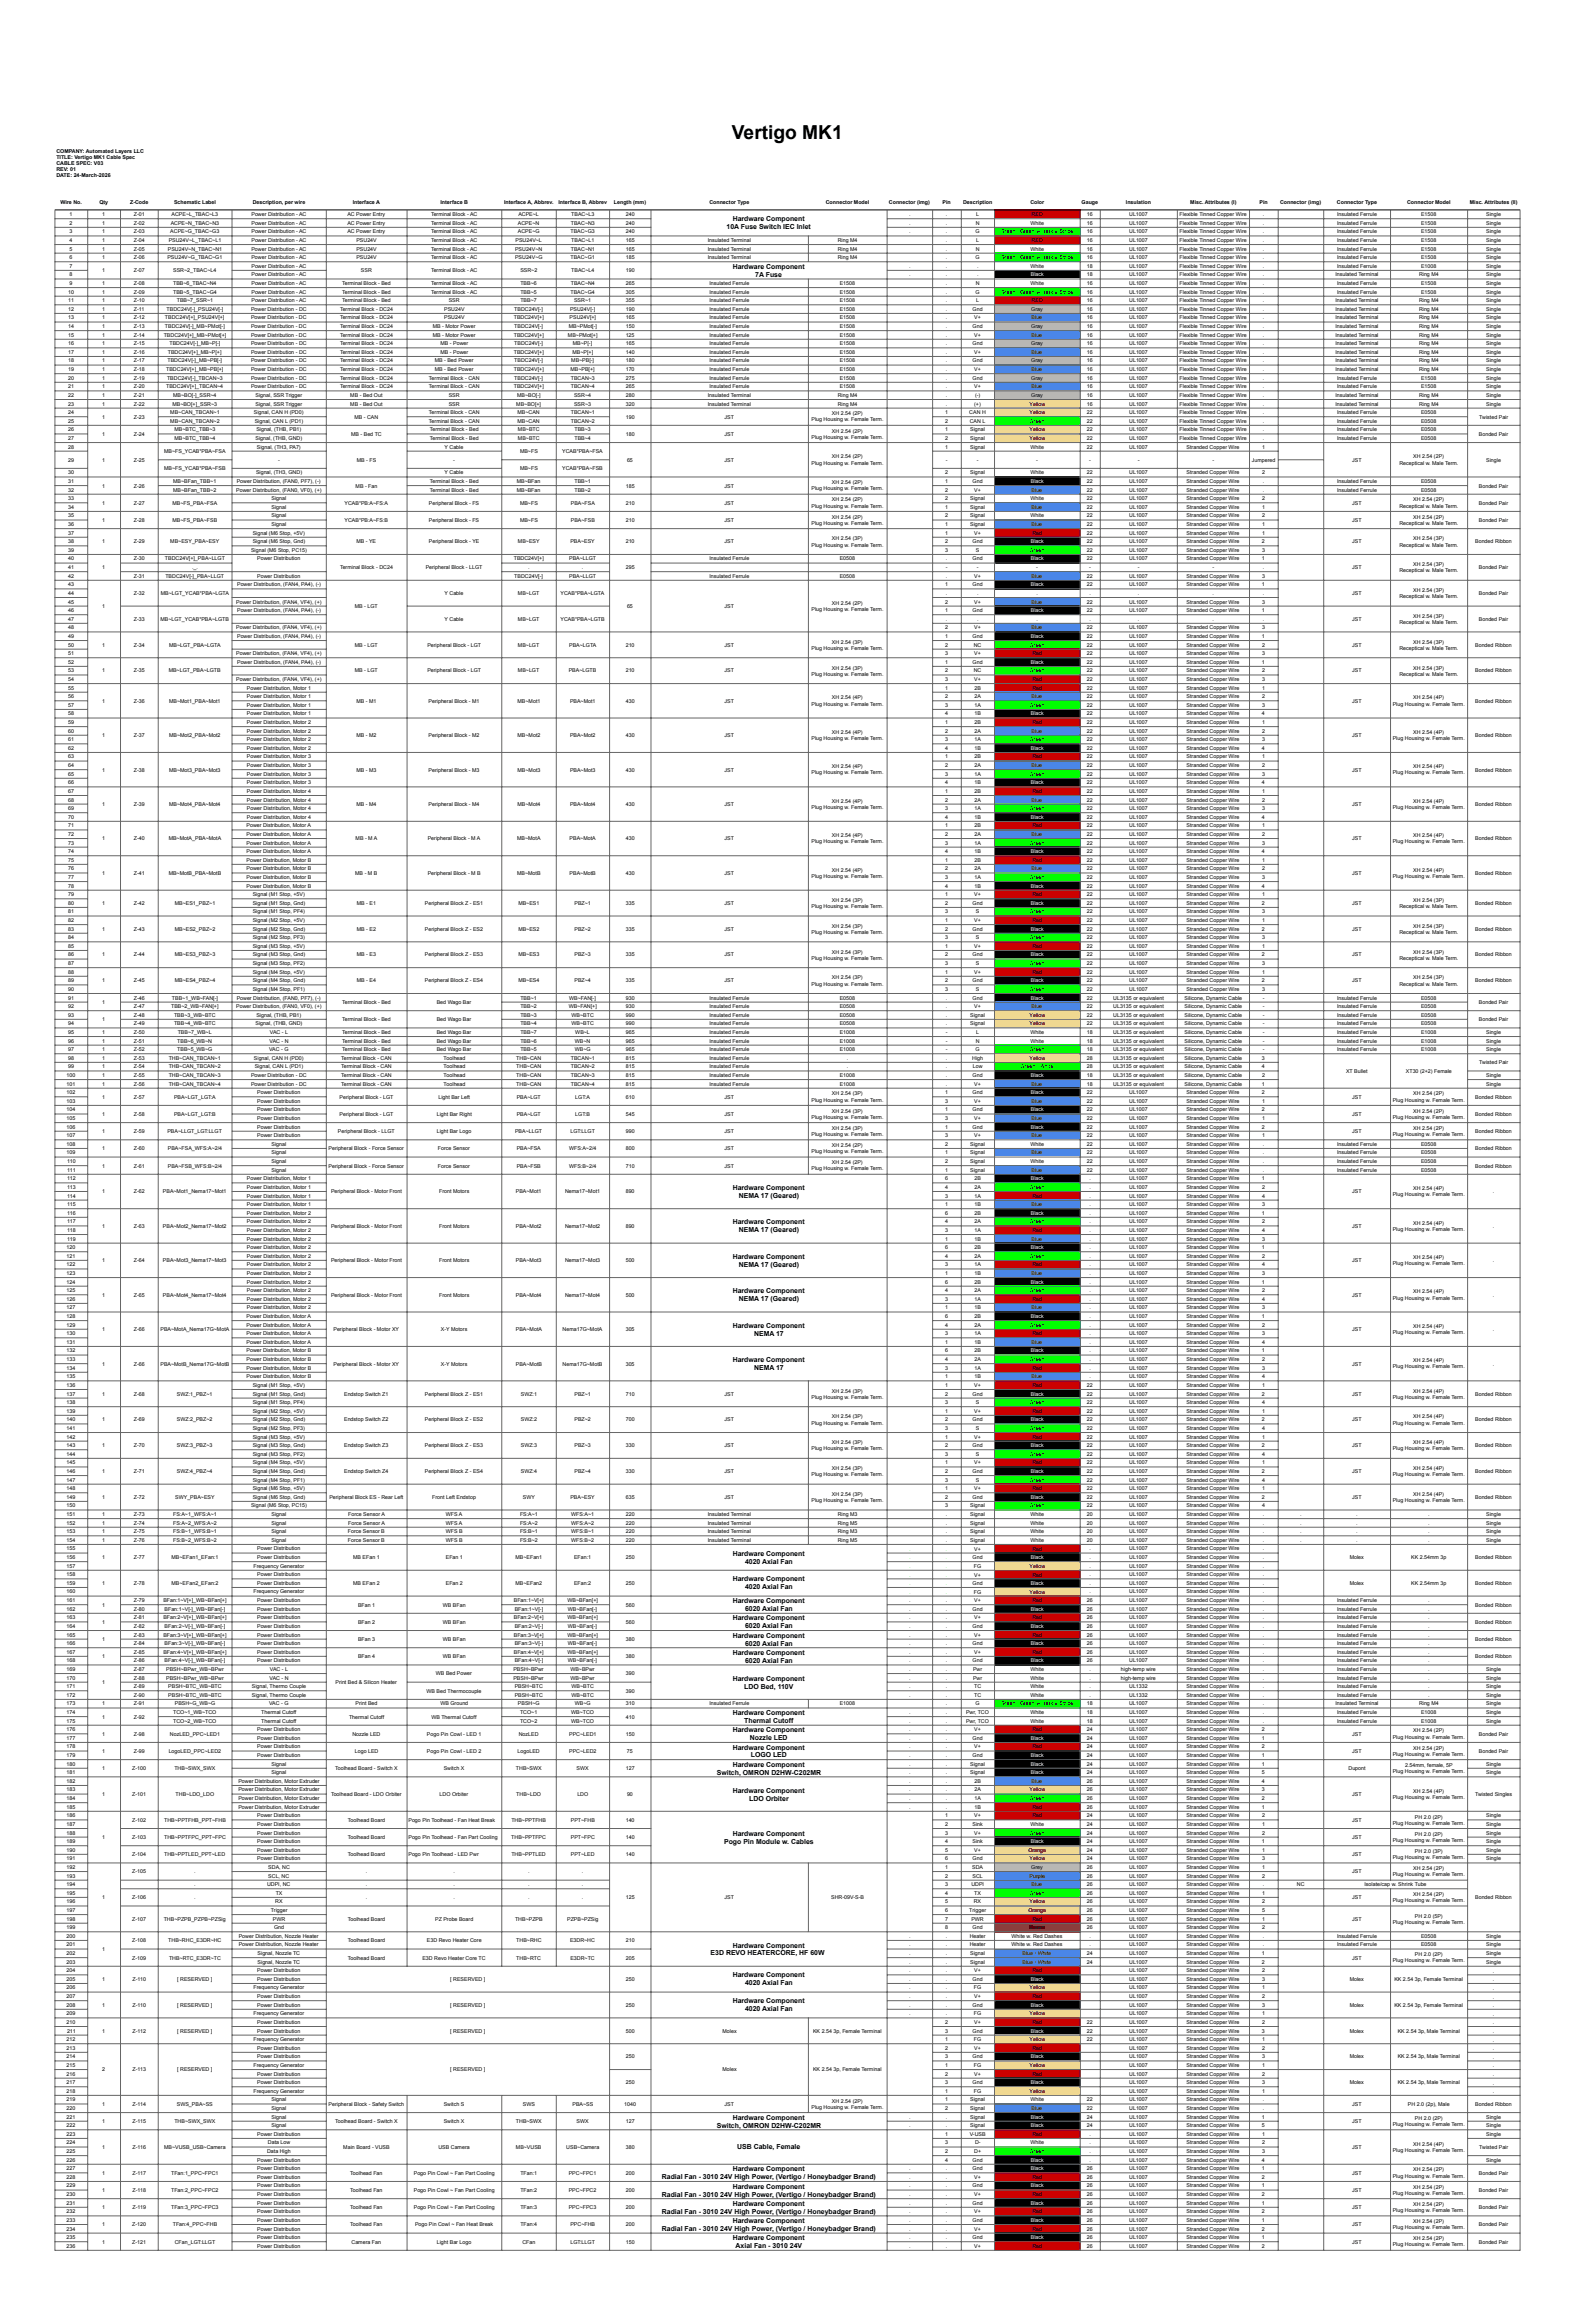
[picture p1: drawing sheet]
<svg xmlns="http://www.w3.org/2000/svg" width="508mm" height="749mm" viewBox="0 0 508 749" stroke-linecap="round" stroke-linejoin="round" font-family="sans-serif">
<defs><g id="words">
<text font-size="6.2" x="236.1" y="44.7">Vertigo MK1</text>
<g font-size="2.2">
<text x="236.3" y="71.4">Hardware Component</text>
<text x="234.4" y="74">10A Fuse Switch IEC Inlet</text>
<text x="236.3" y="86.7">Hardware Component</text>
<text x="243.6" y="89.3">7A Fuse</text>
<text x="236.3" y="383.8">Hardware Component</text>
<text x="238.3" y="386.4">NEMA 17 (Geared)</text>
<text x="236.3" y="394.9">Hardware Component</text>
<text x="238.3" y="397.5">NEMA 17 (Geared)</text>
<text x="236.3" y="406.1">Hardware Component</text>
<text x="238.3" y="408.6">NEMA 17 (Geared)</text>
<text x="236.3" y="417.2">Hardware Component</text>
<text x="238.3" y="419.7">NEMA 17 (Geared)</text>
<text x="236.3" y="428.3">Hardware Component</text>
<text x="243.2" y="430.8">NEMA 17</text>
<text x="236.3" y="439.4">Hardware Component</text>
<text x="243.2" y="441.9">NEMA 17</text>
<text x="236.3" y="501.8">Hardware Component</text>
<text x="240.3" y="504.4">4020 Axial Fan</text>
<text x="236.3" y="510.1">Hardware Component</text>
<text x="240.3" y="512.7">4020 Axial Fan</text>
<text x="236.3" y="517.1">Hardware Component</text>
<text x="240.3" y="519.7">6020 Axial Fan</text>
<text x="236.3" y="522.7">Hardware Component</text>
<text x="240.3" y="525.2">6020 Axial Fan</text>
<text x="236.3" y="528.2">Hardware Component</text>
<text x="236.3" y="533.8">Hardware Component</text>
<text x="240.3" y="530.8">6020 Axial Fan</text>
<text x="240.3" y="536.3">6020 Axial Fan</text>
<text x="236.3" y="542.1">Hardware Component</text>
<text x="240.1" y="544.7">LDO Bed, 110V</text>
<text x="236.3" y="553.2">Hardware Component</text>
<text x="240.1" y="555.8">Thermal Cutoff</text>
<text x="236.3" y="558.8">Hardware Component</text>
<text x="241.9" y="561.3">Nozzle LED</text>
<text x="236.3" y="564.3">Hardware Component</text>
<text x="236.3" y="569.9">Hardware Component</text>
<text x="242.2" y="566.9">LOGO LED</text>
<text x="231.2" y="572.4">Switch, OMRON D2HW-C202MR</text>
<text x="236.3" y="578.2">Hardware Component</text>
<text x="241.6" y="580.8">LDO Orbiter</text>
<text x="236.3" y="592.1">Hardware Component</text>
<text x="233.6" y="594.7">Pogo Pin Module w. Cables</text>
<text x="236.3" y="628.2">Hardware Component</text>
<text x="229.2" y="630.8">E3D REVO HEATERCORE, HF 60W</text>
<text x="236.3" y="637.8">Hardware Component</text>
<text x="240.3" y="640.4">4020 Axial Fan</text>
<text x="236.3" y="646.2">Hardware Component</text>
<text x="240.3" y="648.7">4020 Axial Fan</text>
<text x="236.3" y="683.7">Hardware Component</text>
<text x="231.2" y="686.3">Switch, OMRON D2HW-C202MR</text>
<text x="237.8" y="693.2">USB Cable, Female</text>
<text x="236.3" y="700.4">Hardware Component</text>
<text x="213.5" y="703">Radial Fan - 3010 24V High Power, (Vertigo / Honeybadger Brand)</text>
<text x="236.3" y="705.9">Hardware Component</text>
<text x="213.5" y="708.5">Radial Fan - 3010 24V High Power, (Vertigo / Honeybadger Brand)</text>
<text x="236.3" y="711.5">Hardware Component</text>
<text x="213.5" y="714.1">Radial Fan - 3010 24V High Power, (Vertigo / Honeybadger Brand)</text>
<text x="213.5" y="719.6">Radial Fan - 3010 24V High Power, (Vertigo / Honeybadger Brand)</text>
<text x="236.3" y="717">Hardware Component</text>
<text x="236.3" y="722.6">Hardware Component</text>
<text x="237.3" y="725.2">Axial Fan - 3010 24V</text>
</g>
<text font-size="1.9" x="367" y="148.9">-</text>
<g font-size="1.7">
<text x="18.2" y="49.2">COMPANY: Automated Layers LLC</text>
<text x="18.2" y="51.2">TITLE: Vertigo MK1 Cable Spec</text>
<text x="18.2" y="53.2">CABLE SPEC: V03</text>
<text x="18.2" y="55.2">REV: 01</text>
<text x="18.2" y="57.1">DATE: 24-March-2026</text>
<text x="19.5" y="65.8">Wire No.</text>
<text x="32.1" y="65.8">Qty</text>
<text x="42" y="65.8">Z-Code</text>
<text x="56.1" y="65.8">Schematic Label</text>
<text x="81.5" y="65.8">Description, per wire</text>
<text x="113.8" y="65.8">Interface A</text>
<text x="142.1" y="65.8">Interface B</text>
<text x="162.6" y="65.8">Interface A, Abbrev.</text>
<text x="180.1" y="65.8">Interface B, Abbrev</text>
<text x="198" y="65.8">Length (mm)</text>
<text x="228.8" y="65.8">Connector Type</text>
<text x="266.4" y="65.8">Connector Model</text>
<text x="286.7" y="65.8">Connector (img)</text>
<text x="304" y="65.8">Pin</text>
<text x="310.6" y="65.8">Description</text>
<text x="332.3" y="65.8">Color</text>
<text x="348.9" y="65.8">Gauge</text>
<text x="363.2" y="65.8">Insulation</text>
<text x="383.9" y="65.8">Misc. Attributes (I)</text>
<text x="406.3" y="65.8">Pin</text>
<text x="412.9" y="65.8">Connector (img)</text>
<text x="431.2" y="65.8">Connector Type</text>
<text x="453.9" y="65.8">Connector Model</text>
<text x="474.1" y="65.8">Misc. Attributes (II)</text>
<text x="22.4" y="69.7">1</text>
<text x="33" y="69.7">1</text>
<text x="43.2" y="69.7">Z-01</text>
<text x="55.3" y="69.7">ACPE~L_TBAC~L3</text>
<text x="81.1" y="69.7">Power Distribution - AC</text>
<text x="112" y="69.7">AC Power Entry</text>
<text x="139" y="69.7">Terminal Block - AC</text>
<text x="167.2" y="69.7">ACPE~L</text>
<text x="184.3" y="69.7">TBAC~L3</text>
<text x="201.8" y="69.7">240</text>
<text x="293.2" y="69.7">.</text>
<text x="305.1" y="69.7">.</text>
<text x="314.9" y="69.7">L</text>
<text x="332.7" y="69.7">RED</text>
<text x="350.6" y="69.7">16</text>
<text x="364.2" y="69.7">UL1007</text>
<text x="380.5" y="69.7">Flexible Tinned Copper Wire</text>
<text x="407.3" y="69.7">.</text>
<text x="431.2" y="69.7">Insulated Ferrule</text>
<text x="458.3" y="69.7">E1508</text>
<text x="479.4" y="69.7">Single</text>
<text x="22.4" y="75.3">3</text>
<text x="22.4" y="72.5">2</text>
<text x="33" y="75.3">1</text>
<text x="33" y="72.5">1</text>
<text x="43.2" y="75.3">Z-03</text>
<text x="43.2" y="72.5">Z-02</text>
<text x="54.9" y="75.3">ACPE~G_TBAC~G3</text>
<text x="55.1" y="72.5">ACPE~N_TBAC~N3</text>
<text x="81.1" y="75.3">Power Distribution - AC</text>
<text x="81.1" y="72.5">Power Distribution - AC</text>
<text x="112" y="75.3">AC Power Entry</text>
<text x="112" y="72.5">AC Power Entry</text>
<text x="139" y="75.3">Terminal Block - AC</text>
<text x="139" y="72.5">Terminal Block - AC</text>
<text x="167.1" y="75.3">ACPE~G</text>
<text x="167.1" y="72.5">ACPE~N</text>
<text x="184" y="75.3">TBAC~G3</text>
<text x="184.1" y="72.5">TBAC~N3</text>
<text x="201.8" y="75.3">240</text>
<text x="201.8" y="72.5">240</text>
<text x="293.2" y="75.3">.</text>
<text x="293.2" y="72.5">.</text>
<text x="305.1" y="75.3">.</text>
<text x="305.1" y="72.5">.</text>
<text x="314.6" y="75.3">G</text>
<text x="314.8" y="72.5">N</text>
<text x="322.8" y="75.3">Green / Green w. Yellow Stripe</text>
<text x="332.3" y="72.5">White</text>
<text x="350.6" y="75.3">16</text>
<text x="350.6" y="72.5">16</text>
<text x="364.2" y="75.3">UL1007</text>
<text x="364.2" y="72.5">UL1007</text>
<text x="380.5" y="75.3">Flexible Tinned Copper Wire</text>
<text x="380.5" y="72.5">Flexible Tinned Copper Wire</text>
<text x="407.3" y="75.3">.</text>
<text x="407.3" y="72.5">.</text>
<text x="431.2" y="75.3">Insulated Ferrule</text>
<text x="431.2" y="72.5">Insulated Ferrule</text>
<text x="458.3" y="75.3">E1508</text>
<text x="458.3" y="72.5">E1508</text>
<text x="479.4" y="75.3">Single</text>
<text x="479.4" y="72.5">Single</text>
<text x="22.4" y="83.6">6</text>
<text x="22.4" y="80.8">5</text>
<text x="22.4" y="78">4</text>
<text x="33" y="83.6">1</text>
<text x="33" y="80.8">1</text>
<text x="33" y="78">1</text>
<text x="43.2" y="83.6">Z-06</text>
<text x="43.2" y="80.8">Z-05</text>
<text x="43.2" y="78">Z-04</text>
<text x="54" y="83.6">PSU24V~G_TBAC~G1</text>
<text x="54.1" y="80.8">PSU24V~N_TBAC~N1</text>
<text x="54.4" y="78">PSU24V~L_TBAC~L1</text>
<text x="81.1" y="83.6">Power Distribution - AC</text>
<text x="81.1" y="80.8">Power Distribution - AC</text>
<text x="81.1" y="78">Power Distribution - AC</text>
<text x="115" y="83.6">PSU24V</text>
<text x="115" y="80.8">PSU24V</text>
<text x="115" y="78">PSU24V</text>
<text x="139" y="83.6">Terminal Block - AC</text>
<text x="139" y="80.8">Terminal Block - AC</text>
<text x="139" y="78">Terminal Block - AC</text>
<text x="166.1" y="83.6">PSU24V~G</text>
<text x="166.1" y="80.8">PSU24V~N</text>
<text x="166.3" y="78">PSU24V~L</text>
<text x="184" y="83.6">TBAC~G1</text>
<text x="184.1" y="80.8">TBAC~N1</text>
<text x="184.3" y="78">TBAC~L1</text>
<text x="201.8" y="83.6">185</text>
<text x="201.8" y="80.8">165</text>
<text x="201.8" y="78">165</text>
<text x="228.3" y="83.6">Insulated Terminal</text>
<text x="228.3" y="80.8">Insulated Terminal</text>
<text x="228.3" y="78">Insulated Terminal</text>
<text x="270.2" y="83.6">Ring M4</text>
<text x="270.2" y="80.8">Ring M4</text>
<text x="270.2" y="78">Ring M4</text>
<text x="305.1" y="83.6">.</text>
<text x="305.1" y="80.8">.</text>
<text x="305.1" y="78">.</text>
<text x="314.6" y="83.6">G</text>
<text x="314.8" y="80.8">N</text>
<text x="314.9" y="78">L</text>
<text x="322.8" y="83.6">Green / Green w. Yellow Stripe</text>
<text x="332.3" y="80.8">White</text>
<text x="332.7" y="78">RED</text>
<text x="350.6" y="83.6">16</text>
<text x="350.6" y="80.8">16</text>
<text x="350.6" y="78">16</text>
<text x="364.2" y="83.6">UL1007</text>
<text x="364.2" y="80.8">UL1007</text>
<text x="364.2" y="78">UL1007</text>
<text x="380.5" y="80.8">Flexible Tinned Copper Wire</text>
<text x="380.5" y="78">Flexible Tinned Copper Wire</text>
<text x="380.5" y="83.6">Flexible Tinned Copper Wire</text>
<text x="407.3" y="80.8">.</text>
<text x="407.3" y="78">.</text>
<text x="407.3" y="83.6">.</text>
<text x="431.2" y="83.6">Insulated Ferrule</text>
<text x="431.2" y="80.8">Insulated Ferrule</text>
<text x="431.2" y="78">Insulated Ferrule</text>
<text x="458.3" y="83.6">E1508</text>
<text x="458.3" y="80.8">E1508</text>
<text x="458.3" y="78">E1508</text>
<text x="479.4" y="83.6">Single</text>
<text x="479.4" y="78">Single</text>
<text x="479.4" y="80.8">Single</text>
<text x="22.4" y="86.4">7</text>
<text x="22.4" y="89.2">8</text>
<text x="33" y="87.8">1</text>
<text x="43.2" y="87.8">Z-07</text>
<text x="55.9" y="87.8">SSR~2_TBAC~L4</text>
<text x="81.1" y="86.4">Power Distribution - AC</text>
<text x="81.1" y="89.2">Power Distribution - AC</text>
<text x="116.4" y="87.8">SSR</text>
<text x="139" y="87.8">Terminal Block - AC</text>
<text x="167.8" y="87.8">SSR~2</text>
<text x="184.3" y="87.8">TBAC~L4</text>
<text x="201.8" y="87.8">190</text>
<text x="293.2" y="89.2">.</text>
<text x="293.2" y="86.4">.</text>
<text x="305.1" y="89.2">.</text>
<text x="305.1" y="86.4">.</text>
<text x="315.2" y="89.2">.</text>
<text x="315.2" y="86.4">.</text>
<text x="332.3" y="86.4">White</text>
<text x="350.6" y="86.4">18</text>
<text x="350.6" y="89.2">18</text>
<text x="364.2" y="86.4">UL1007</text>
<text x="364.2" y="89.2">UL1007</text>
<text x="380.5" y="86.4">Flexible Tinned Copper Wire</text>
<text x="380.5" y="89.2">Flexible Tinned Copper Wire</text>
<text x="407.3" y="86.4">.</text>
<text x="407.3" y="89.2">.</text>
<text x="430.7" y="89.2">Insulated Terminal</text>
<text x="431.2" y="86.4">Insulated Ferrule</text>
<text x="457.7" y="89.2">Ring M4</text>
<text x="458.3" y="86.4">E1008</text>
<text x="479.4" y="86.4">Single</text>
<text x="479.4" y="89.2">Single</text>
<text x="22" y="94.7">10</text>
<text x="22.4" y="91.9">9</text>
<text x="33" y="94.7">1</text>
<text x="33" y="91.9">1</text>
<text x="43.2" y="91.9">Z-08</text>
<text x="43.2" y="94.7">Z-09</text>
<text x="55.9" y="91.9">TBB~6_TBAC~N4</text>
<text x="55.9" y="94.7">TBB~5_TBAC~G4</text>
<text x="81.1" y="91.9">Power Distribution - AC</text>
<text x="81.1" y="94.7">Power Distribution - AC</text>
<text x="110.3" y="91.9">Terminal Block - Bed</text>
<text x="110.3" y="94.7">Terminal Block - Bed</text>
<text x="139" y="91.9">Terminal Block - AC</text>
<text x="139" y="94.7">Terminal Block - AC</text>
<text x="167.8" y="91.9">TBB~6</text>
<text x="167.8" y="94.7">TBB~5</text>
<text x="184" y="94.7">TBAC~G4</text>
<text x="184.1" y="91.9">TBAC~N4</text>
<text x="201.8" y="94.7">305</text>
<text x="201.8" y="91.9">265</text>
<text x="228.8" y="91.9">Insulated Ferrule</text>
<text x="228.8" y="94.7">Insulated Ferrule</text>
<text x="270.9" y="91.9">E1508</text>
<text x="270.9" y="94.7">E1508</text>
<text x="305.1" y="91.9">.</text>
<text x="305.1" y="94.7">.</text>
<text x="314.6" y="94.7">G</text>
<text x="314.8" y="91.9">N</text>
<text x="322.8" y="94.7">Green / Green w. Yellow Stripe</text>
<text x="332.3" y="91.9">White</text>
<text x="350.6" y="94.7">16</text>
<text x="350.6" y="91.9">16</text>
<text x="364.2" y="94.7">UL1007</text>
<text x="364.2" y="91.9">UL1007</text>
<text x="380.5" y="91.9">Flexible Tinned Copper Wire</text>
<text x="380.5" y="94.7">Flexible Tinned Copper Wire</text>
<text x="407.3" y="91.9">.</text>
<text x="407.3" y="94.7">.</text>
<text x="431.2" y="91.9">Insulated Ferrule</text>
<text x="431.2" y="94.7">Insulated Ferrule</text>
<text x="458.3" y="91.9">E1508</text>
<text x="458.3" y="94.7">E1508</text>
<text x="479.4" y="91.9">Single</text>
<text x="479.4" y="94.7">Single</text>
<text x="22" y="97.5">11</text>
<text x="22" y="100.3">12</text>
<text x="33" y="97.5">1</text>
<text x="33" y="100.3">1</text>
<text x="43.2" y="97.5">Z-10</text>
<text x="43.2" y="100.3">Z-11</text>
<text x="53.7" y="100.3">TBDC24V[-]_PSU24V[-]</text>
<text x="57" y="97.5">TBB~7_SSR~1</text>
<text x="81" y="100.3">Power Distribution - DC</text>
<text x="81.1" y="97.5">Power Distribution - AC</text>
<text x="109.7" y="100.3">Terminal Block - DC24</text>
<text x="110.3" y="97.5">Terminal Block - Bed</text>
<text x="143.3" y="100.3">PSU24V</text>
<text x="144.7" y="97.5">SSR</text>
<text x="165.9" y="100.3">TBDC24V[-]</text>
<text x="167.9" y="97.5">TBB~7</text>
<text x="183.9" y="100.3">PSU24V[-]</text>
<text x="185.2" y="97.5">SSR~1</text>
<text x="201.8" y="100.3">190</text>
<text x="201.8" y="97.5">355</text>
<text x="228.8" y="97.5">Insulated Ferrule</text>
<text x="228.8" y="100.3">Insulated Ferrule</text>
<text x="270.9" y="97.5">E1508</text>
<text x="270.9" y="100.3">E1508</text>
<text x="305.1" y="97.5">.</text>
<text x="305.1" y="100.3">.</text>
<text x="313.7" y="100.3">Gnd</text>
<text x="314.9" y="97.5">L</text>
<text x="332.6" y="100.3">Gray</text>
<text x="332.7" y="97.5">RED</text>
<text x="350.6" y="100.3">16</text>
<text x="350.6" y="97.5">16</text>
<text x="364.2" y="100.3">UL1007</text>
<text x="364.2" y="97.5">UL1007</text>
<text x="380.5" y="100.3">Flexible Tinned Copper Wire</text>
<text x="380.5" y="97.5">Flexible Tinned Copper Wire</text>
<text x="407.3" y="100.3">.</text>
<text x="407.3" y="97.5">.</text>
<text x="430.7" y="97.5">Insulated Terminal</text>
<text x="430.7" y="100.3">Insulated Terminal</text>
<text x="457.7" y="97.5">Ring M4</text>
<text x="457.7" y="100.3">Ring M4</text>
<text x="479.4" y="97.5">Single</text>
<text x="479.4" y="100.3">Single</text>
<text x="22" y="103">13</text>
<text x="22" y="105.8">14</text>
<text x="33" y="103">1</text>
<text x="33" y="105.8">1</text>
<text x="43.2" y="103">Z-12</text>
<text x="43.2" y="105.8">Z-13</text>
<text x="53.2" y="103">TBDC24V[+]_PSU24V[+]</text>
<text x="53.2" y="105.8">TBDC24V[-]_MB~PMot[-]</text>
<text x="81" y="103">Power Distribution - DC</text>
<text x="81" y="105.8">Power Distribution - DC</text>
<text x="109.7" y="103">Terminal Block - DC24</text>
<text x="109.7" y="105.8">Terminal Block - DC24</text>
<text x="139.6" y="105.8">MB - Motor Power</text>
<text x="143.3" y="103">PSU24V</text>
<text x="165.7" y="103">TBDC24V[+]</text>
<text x="165.9" y="105.8">TBDC24V[-]</text>
<text x="183.4" y="105.8">MB~PMot[-]</text>
<text x="183.7" y="103">PSU24V[+]</text>
<text x="201.8" y="103">165</text>
<text x="201.8" y="105.8">150</text>
<text x="228.8" y="103">Insulated Ferrule</text>
<text x="228.8" y="105.8">Insulated Ferrule</text>
<text x="270.9" y="103">E1508</text>
<text x="270.9" y="105.8">E1508</text>
<text x="305.1" y="103">.</text>
<text x="305.1" y="105.8">.</text>
<text x="313.7" y="105.8">Gnd</text>
<text x="314.2" y="103">V+</text>
<text x="332.6" y="105.8">Gray</text>
<text x="332.7" y="103">Blue</text>
<text x="350.6" y="105.8">16</text>
<text x="350.6" y="103">16</text>
<text x="364.2" y="103">UL1007</text>
<text x="364.2" y="105.8">UL1007</text>
<text x="380.5" y="103">Flexible Tinned Copper Wire</text>
<text x="380.5" y="105.8">Flexible Tinned Copper Wire</text>
<text x="407.3" y="103">.</text>
<text x="407.3" y="105.8">.</text>
<text x="430.7" y="103">Insulated Terminal</text>
<text x="430.7" y="105.8">Insulated Terminal</text>
<text x="457.7" y="103">Ring M4</text>
<text x="457.7" y="105.8">Ring M4</text>
<text x="479.4" y="103">Single</text>
<text x="479.4" y="105.8">Single</text>
<text x="22" y="108.6">15</text>
<text x="22" y="111.4">16</text>
<text x="33" y="108.6">1</text>
<text x="33" y="111.4">1</text>
<text x="43.2" y="108.6">Z-14</text>
<text x="43.2" y="111.4">Z-15</text>
<text x="52.8" y="108.6">TBDC24V[+]_MB~PMot[+]</text>
<text x="54.7" y="111.4">TBDC24V[-]_MB~P[-]</text>
<text x="81" y="108.6">Power Distribution - DC</text>
<text x="81" y="111.4">Power Distribution - DC</text>
<text x="109.7" y="111.4">Terminal Block - DC24</text>
<text x="109.7" y="108.6">Terminal Block - DC24</text>
<text x="139.6" y="108.6">MB - Motor Power</text>
<text x="142.1" y="111.4">MB - Power</text>
<text x="165.7" y="108.6">TBDC24V[+]</text>
<text x="165.9" y="111.4">TBDC24V[-]</text>
<text x="183.2" y="108.6">MB~PMot[+]</text>
<text x="184.8" y="111.4">MB~P[-]</text>
<text x="201.8" y="108.6">125</text>
<text x="201.8" y="111.4">165</text>
<text x="228.8" y="108.6">Insulated Ferrule</text>
<text x="228.8" y="111.4">Insulated Ferrule</text>
<text x="270.9" y="108.6">E1508</text>
<text x="270.9" y="111.4">E1508</text>
<text x="305.1" y="108.6">.</text>
<text x="305.1" y="111.4">.</text>
<text x="313.7" y="111.4">Gnd</text>
<text x="314.2" y="108.6">V+</text>
<text x="332.6" y="111.4">Gray</text>
<text x="332.7" y="108.6">Blue</text>
<text x="350.6" y="111.4">16</text>
<text x="350.6" y="108.6">16</text>
<text x="364.2" y="111.4">UL1007</text>
<text x="364.2" y="108.6">UL1007</text>
<text x="380.5" y="111.4">Flexible Tinned Copper Wire</text>
<text x="380.5" y="108.6">Flexible Tinned Copper Wire</text>
<text x="407.3" y="111.4">.</text>
<text x="407.3" y="108.6">.</text>
<text x="430.7" y="108.6">Insulated Terminal</text>
<text x="430.7" y="111.4">Insulated Terminal</text>
<text x="457.7" y="108.6">Ring M4</text>
<text x="457.7" y="111.4">Ring M4</text>
<text x="479.4" y="108.6">Single</text>
<text x="479.4" y="111.4">Single</text>
<text x="22" y="114.1">17</text>
<text x="22" y="116.9">18</text>
<text x="22" y="119.7">19</text>
<text x="33" y="114.1">1</text>
<text x="33" y="116.9">1</text>
<text x="33" y="119.7">1</text>
<text x="43.2" y="114.1">Z-16</text>
<text x="43.2" y="116.9">Z-17</text>
<text x="43.2" y="119.7">Z-18</text>
<text x="53.6" y="119.7">TBDC24V[+]_MB~PB[+]</text>
<text x="54" y="116.9">TBDC24V[-]_MB~PB[-]</text>
<text x="54.1" y="114.1">TBDC24V[+]_MB~P[+]</text>
<text x="81" y="119.7">Power Distribution - DC</text>
<text x="81" y="114.1">Power Distribution - DC</text>
<text x="81" y="116.9">Power Distribution - DC</text>
<text x="109.7" y="114.1">Terminal Block - DC24</text>
<text x="109.7" y="116.9">Terminal Block - DC24</text>
<text x="109.7" y="119.7">Terminal Block - DC24</text>
<text x="140.2" y="116.9">MB - Bed Power</text>
<text x="140.2" y="119.7">MB - Bed Power</text>
<text x="142.1" y="114.1">MB - Power</text>
<text x="165.7" y="119.7">TBDC24V[+]</text>
<text x="165.7" y="114.1">TBDC24V[+]</text>
<text x="165.9" y="116.9">TBDC24V[-]</text>
<text x="184" y="119.7">MB~PB[+]</text>
<text x="184.3" y="116.9">MB~PB[-]</text>
<text x="184.6" y="114.1">MB~P[+]</text>
<text x="201.8" y="119.7">170</text>
<text x="201.8" y="116.9">180</text>
<text x="201.8" y="114.1">140</text>
<text x="228.8" y="114.1">Insulated Ferrule</text>
<text x="228.8" y="116.9">Insulated Ferrule</text>
<text x="228.8" y="119.7">Insulated Ferrule</text>
<text x="270.9" y="114.1">E1508</text>
<text x="270.9" y="116.9">E1508</text>
<text x="270.9" y="119.7">E1508</text>
<text x="305.1" y="114.1">.</text>
<text x="305.1" y="116.9">.</text>
<text x="305.1" y="119.7">.</text>
<text x="313.7" y="116.9">Gnd</text>
<text x="314.2" y="114.1">V+</text>
<text x="314.2" y="119.7">V+</text>
<text x="332.6" y="116.9">Gray</text>
<text x="332.7" y="114.1">Blue</text>
<text x="332.7" y="119.7">Blue</text>
<text x="350.6" y="116.9">16</text>
<text x="350.6" y="114.1">16</text>
<text x="350.6" y="119.7">16</text>
<text x="364.2" y="114.1">UL1007</text>
<text x="364.2" y="116.9">UL1007</text>
<text x="364.2" y="119.7">UL1007</text>
<text x="380.5" y="114.1">Flexible Tinned Copper Wire</text>
<text x="380.5" y="116.9">Flexible Tinned Copper Wire</text>
<text x="380.5" y="119.7">Flexible Tinned Copper Wire</text>
<text x="407.3" y="114.1">.</text>
<text x="407.3" y="116.9">.</text>
<text x="407.3" y="119.7">.</text>
<text x="430.7" y="114.1">Insulated Terminal</text>
<text x="430.7" y="116.9">Insulated Terminal</text>
<text x="430.7" y="119.7">Insulated Terminal</text>
<text x="457.7" y="114.1">Ring M4</text>
<text x="457.7" y="116.9">Ring M4</text>
<text x="457.7" y="119.7">Ring M4</text>
<text x="479.4" y="114.1">Single</text>
<text x="479.4" y="116.9">Single</text>
<text x="479.4" y="119.7">Single</text>
<text x="22" y="122.5">20</text>
<text x="22" y="125.3">21</text>
<text x="33" y="122.5">1</text>
<text x="33" y="125.3">1</text>
<text x="43.2" y="122.5">Z-19</text>
<text x="43.2" y="125.3">Z-20</text>
<text x="53.6" y="125.3">TBDC24V[+]_TBCAN~4</text>
<text x="53.9" y="122.5">TBDC24V[-]_TBCAN~3</text>
<text x="81" y="125.3">Power Distribution - DC</text>
<text x="81" y="122.5">Power Distribution - DC</text>
<text x="109.7" y="125.3">Terminal Block - DC24</text>
<text x="109.7" y="122.5">Terminal Block - DC24</text>
<text x="138.4" y="122.5">Terminal Block - CAN</text>
<text x="138.4" y="125.3">Terminal Block - CAN</text>
<text x="165.7" y="125.3">TBDC24V[+]</text>
<text x="165.9" y="122.5">TBDC24V[-]</text>
<text x="184.1" y="122.5">TBCAN~3</text>
<text x="184.1" y="125.3">TBCAN~4</text>
<text x="201.8" y="122.5">275</text>
<text x="201.8" y="125.3">265</text>
<text x="228.8" y="122.5">Insulated Ferrule</text>
<text x="228.8" y="125.3">Insulated Ferrule</text>
<text x="270.9" y="122.5">E1508</text>
<text x="270.9" y="125.3">E1508</text>
<text x="305.1" y="122.5">.</text>
<text x="305.1" y="125.3">.</text>
<text x="313.7" y="122.5">Gnd</text>
<text x="314.2" y="125.3">V+</text>
<text x="332.6" y="122.5">Gray</text>
<text x="332.7" y="125.3">Blue</text>
<text x="350.6" y="122.5">16</text>
<text x="350.6" y="125.3">16</text>
<text x="364.2" y="122.5">UL1007</text>
<text x="364.2" y="125.3">UL1007</text>
<text x="380.5" y="122.5">Flexible Tinned Copper Wire</text>
<text x="380.5" y="125.3">Flexible Tinned Copper Wire</text>
<text x="407.3" y="122.5">.</text>
<text x="407.3" y="125.3">.</text>
<text x="431.2" y="122.5">Insulated Ferrule</text>
<text x="431.2" y="125.3">Insulated Ferrule</text>
<text x="458.3" y="122.5">E1508</text>
<text x="458.3" y="125.3">E1508</text>
<text x="479.4" y="122.5">Single</text>
<text x="479.4" y="125.3">Single</text>
<text x="22" y="128">22</text>
<text x="22" y="130.8">23</text>
<text x="33" y="128">1</text>
<text x="33" y="130.8">1</text>
<text x="43.2" y="128">Z-21</text>
<text x="43.2" y="130.8">Z-22</text>
<text x="55.6" y="130.8">MB~BO[+]_SSR~3</text>
<text x="55.9" y="128">MB~BO[-]_SSR~4</text>
<text x="82.4" y="128">Signal, SSR Trigger</text>
<text x="82.4" y="130.8">Signal, SSR Trigger</text>
<text x="113" y="128">MB - Bed Out</text>
<text x="113" y="130.8">MB - Bed Out</text>
<text x="144.7" y="128">SSR</text>
<text x="144.7" y="130.8">SSR</text>
<text x="166.5" y="130.8">MB~BO[+]</text>
<text x="166.8" y="128">MB~BO[-]</text>
<text x="185.2" y="130.8">SSR~3</text>
<text x="185.2" y="128">SSR~4</text>
<text x="201.8" y="128">280</text>
<text x="201.8" y="130.8">320</text>
<text x="228.3" y="128">Insulated Terminal</text>
<text x="228.3" y="130.8">Insulated Terminal</text>
<text x="270.2" y="128">Ring M4</text>
<text x="270.2" y="130.8">Ring M4</text>
<text x="305.1" y="128">.</text>
<text x="305.1" y="130.8">.</text>
<text x="314.2" y="130.8">(+)</text>
<text x="314.5" y="128">(-)</text>
<text x="332.1" y="130.8">Yellow</text>
<text x="332.6" y="128">Gray</text>
<text x="350.6" y="130.8">16</text>
<text x="350.6" y="128">16</text>
<text x="364.2" y="128">UL1007</text>
<text x="364.2" y="130.8">UL1007</text>
<text x="380.5" y="128">Flexible Tinned Copper Wire</text>
<text x="380.5" y="130.8">Flexible Tinned Copper Wire</text>
<text x="407.3" y="128">.</text>
<text x="407.3" y="130.8">.</text>
<text x="430.7" y="128">Insulated Terminal</text>
<text x="430.7" y="130.8">Insulated Terminal</text>
<text x="457.7" y="128">Ring M4</text>
<text x="457.7" y="130.8">Ring M4</text>
<text x="479.4" y="128">Single</text>
<text x="479.4" y="130.8">Single</text>
<text x="22" y="133.6">24</text>
<text x="22" y="136.4">25</text>
<text x="33" y="135">1</text>
<text x="43.2" y="135">Z-23</text>
<text x="54.9" y="133.6">MB~CAN_TBCAN~1</text>
<text x="54.9" y="136.4">MB~CAN_TBCAN~2</text>
<text x="81.9" y="133.6">Signal, CAN H (PD0)</text>
<text x="82.2" y="136.4">Signal, CAN L (PD1)</text>
<text x="114.3" y="135">MB - CAN</text>
<text x="138.4" y="136.4">Terminal Block - CAN</text>
<text x="138.4" y="133.6">Terminal Block - CAN</text>
<text x="166.9" y="136.4">MB~CAN</text>
<text x="166.9" y="133.6">MB~CAN</text>
<text x="184.1" y="136.4">TBCAN~2</text>
<text x="184.1" y="133.6">TBCAN~1</text>
<text x="201.8" y="135">190</text>
<text x="233.7" y="135">JST</text>
<text x="261.7" y="136">Plug Housing w. Female Term.</text>
<text x="268.3" y="134">XH 2.54 (2P)</text>
<text x="304.8" y="136.4">2</text>
<text x="304.8" y="133.6">1</text>
<text x="312.6" y="133.6">CAN H</text>
<text x="312.8" y="136.4">CAN L</text>
<text x="332.1" y="136.4">Green</text>
<text x="332.1" y="133.6">Yellow</text>
<text x="350.6" y="133.6">22</text>
<text x="350.6" y="136.4">22</text>
<text x="364.2" y="133.6">UL1007</text>
<text x="364.2" y="136.4">UL1007</text>
<text x="380.5" y="133.6">Flexible Tinned Copper Wire</text>
<text x="380.5" y="136.4">Flexible Tinned Copper Wire</text>
<text x="407.3" y="133.6">.</text>
<text x="407.3" y="136.4">.</text>
<text x="431.2" y="133.6">Insulated Ferrule</text>
<text x="431.2" y="136.4">Insulated Ferrule</text>
<text x="458.3" y="133.6">E0508</text>
<text x="458.3" y="136.4">E0508</text>
<text x="477.1" y="135">Twisted Pair</text>
<text x="22" y="139.1">26</text>
<text x="22" y="141.9">27</text>
<text x="33" y="140.6">1</text>
<text x="43.2" y="140.6">Z-24</text>
<text x="56.3" y="139.1">MB~BTC_TBB~3</text>
<text x="56.3" y="141.9">MB~BTC_TBB~4</text>
<text x="82.4" y="141.9">Signal, (THB, GND)</text>
<text x="82.7" y="139.1">Signal, (THB, PB1)</text>
<text x="113.2" y="140.6">MB - Bed TC</text>
<text x="138.6" y="139.1">Terminal Block - Bed</text>
<text x="138.6" y="141.9">Terminal Block - Bed</text>
<text x="167.1" y="139.1">MB~BTC</text>
<text x="167.1" y="141.9">MB~BTC</text>
<text x="185.3" y="141.9">TBB~4</text>
<text x="185.3" y="139.1">TBB~3</text>
<text x="201.8" y="140.6">180</text>
<text x="233.7" y="140.6">JST</text>
<text x="261.7" y="141.5">Plug Housing w. Female Term.</text>
<text x="268.3" y="139.5">XH 2.54 (2P)</text>
<text x="304.8" y="139.1">1</text>
<text x="304.8" y="141.9">2</text>
<text x="312.9" y="139.1">Signal</text>
<text x="312.9" y="141.9">Signal</text>
<text x="332.1" y="139.1">Yellow</text>
<text x="332.1" y="141.9">Yellow</text>
<text x="350.6" y="139.1">22</text>
<text x="350.6" y="141.9">22</text>
<text x="364.2" y="139.1">UL1007</text>
<text x="364.2" y="141.9">UL1007</text>
<text x="380.5" y="139.1">Flexible Tinned Copper Wire</text>
<text x="380.5" y="141.9">Flexible Tinned Copper Wire</text>
<text x="407.3" y="139.1">.</text>
<text x="407.3" y="141.9">.</text>
<text x="431.2" y="139.1">Insulated Ferrule</text>
<text x="431.2" y="141.9">Insulated Ferrule</text>
<text x="458.3" y="139.1">E0508</text>
<text x="458.3" y="141.9">E0508</text>
<text x="477" y="140.6">Bonded Pair</text>
<text x="22" y="144.7">28</text>
<text x="22" y="148.9">29</text>
<text x="33" y="148.9">1</text>
<text x="43.2" y="148.9">Z-25</text>
<text x="53" y="146.1">MB~FS_YCAB*PBA~FSA</text>
<text x="82.8" y="144.7">Signal, (TH3, PA7)</text>
<text x="89.7" y="148.9">-</text>
<text x="115.1" y="148.9">MB - FS</text>
<text x="143.4" y="144.7">Y Cable</text>
<text x="146.2" y="148.9">-</text>
<text x="167.7" y="146.1">MB~FS</text>
<text x="181.3" y="146.1">YCAB*PBA~FSA</text>
<text x="202.2" y="148.9">65</text>
<text x="233.7" y="148.9">JST</text>
<text x="261.7" y="149.8">Plug Housing w. Female Term.</text>
<text x="268.3" y="147.9">XH 2.54 (2P)</text>
<text x="304.8" y="144.7">1</text>
<text x="305.1" y="148.9">-</text>
<text x="312.9" y="144.7">Signal</text>
<text x="315" y="148.9">-</text>
<text x="332.3" y="144.7">White</text>
<text x="334.2" y="148.9">-</text>
<text x="350.6" y="144.7">22</text>
<text x="351.3" y="148.9">-</text>
<text x="364.2" y="144.7">UL1007</text>
<text x="382.7" y="144.7">Stranded Copper Wire</text>
<text x="391.1" y="148.9">-</text>
<text x="403.7" y="148.9">Jumpered</text>
<text x="407.1" y="144.7">1</text>
<text x="436.1" y="148.9">JST</text>
<text x="451.3" y="149.8">Receptical w. Male Term.</text>
<text x="455.8" y="147.9">XH 2.54 (2P)</text>
<text x="479.4" y="148.9">Single</text>
<text x="22" y="153">30</text>
<text x="22" y="155.8">31</text>
<text x="53" y="151.7">MB~FS_YCAB*PBA~FSB</text>
<text x="55.9" y="155.8">MB~BFan_TBB~1</text>
<text x="76.3" y="155.8">Power Distribution, (FAN0, PF7), (-)</text>
<text x="82.6" y="153">Signal, (TH3, GND)</text>
<text x="138.6" y="155.8">Terminal Block - Bed</text>
<text x="143.4" y="153">Y Cable</text>
<text x="166.7" y="155.8">MB~BFan</text>
<text x="167.7" y="151.7">MB~FS</text>
<text x="181.3" y="151.7">YCAB*PBA~FSB</text>
<text x="185.3" y="155.8">TBB~1</text>
<text x="304.8" y="155.8">1</text>
<text x="304.8" y="153">2</text>
<text x="312.9" y="153">Signal</text>
<text x="313.7" y="155.8">Gnd</text>
<text x="332.3" y="153">White</text>
<text x="350.6" y="153">22</text>
<text x="350.6" y="155.8">22</text>
<text x="364.2" y="153">UL1007</text>
<text x="364.2" y="155.8">UL1007</text>
<text x="382.7" y="153">Stranded Copper Wire</text>
<text x="382.7" y="155.8">Stranded Copper Wire</text>
<text x="407.1" y="153">2</text>
<text x="407.3" y="155.8">.</text>
<text x="431.2" y="155.8">Insulated Ferrule</text>
<text x="458.3" y="155.8">E0508</text>
<text x="22" y="158.6">32</text>
<text x="22" y="161.3">33</text>
<text x="33" y="157.3">1</text>
<text x="43.2" y="157.3">Z-26</text>
<text x="55.9" y="158.6">MB~BFan_TBB~2</text>
<text x="76.2" y="158.6">Power Distribution, (FAN0, VF0), (+)</text>
<text x="87.6" y="161.3">Signal</text>
<text x="114.7" y="157.3">MB - Fan</text>
<text x="138.6" y="158.6">Terminal Block - Bed</text>
<text x="166.7" y="158.6">MB~BFan</text>
<text x="185.3" y="158.6">TBB~2</text>
<text x="201.8" y="157.3">185</text>
<text x="233.7" y="157.3">JST</text>
<text x="261.7" y="158.2">Plug Housing w. Female Term.</text>
<text x="268.3" y="161.7">XH 2.54 (2P)</text>
<text x="268.3" y="156.2">XH 2.54 (2P)</text>
<text x="304.8" y="158.6">2</text>
<text x="304.8" y="161.3">2</text>
<text x="312.9" y="161.3">Signal</text>
<text x="314.2" y="158.6">V+</text>
<text x="332.3" y="161.3">White</text>
<text x="332.7" y="158.6">Blue</text>
<text x="350.6" y="161.3">22</text>
<text x="350.6" y="158.6">22</text>
<text x="364.2" y="158.6">UL1007</text>
<text x="364.2" y="161.3">UL1007</text>
<text x="382.7" y="158.6">Stranded Copper Wire</text>
<text x="382.7" y="161.3">Stranded Copper Wire</text>
<text x="407.1" y="161.3">2</text>
<text x="407.3" y="158.6">.</text>
<text x="431.2" y="158.6">Insulated Ferrule</text>
<text x="455.8" y="161.7">XH 2.54 (2P)</text>
<text x="458.3" y="158.6">E0508</text>
<text x="477" y="157.3">Bonded Pair</text>
<text x="22" y="164.1">34</text>
<text x="22" y="166.9">35</text>
<text x="33" y="162.8">1</text>
<text x="43.2" y="162.8">Z-27</text>
<text x="55.6" y="162.8">MB~FS_PBA~FSA</text>
<text x="87.6" y="164.1">Signal</text>
<text x="87.6" y="166.9">Signal</text>
<text x="111.1" y="162.8">YCAB*PB:A~FS:A</text>
<text x="138.3" y="162.8">Peripheral Block - FS</text>
<text x="167.7" y="162.8">MB~FS</text>
<text x="184.1" y="162.8">PBA~FSA</text>
<text x="201.8" y="162.8">210</text>
<text x="233.7" y="162.8">JST</text>
<text x="261.7" y="163.7">Plug Housing w. Female Term.</text>
<text x="268.3" y="167.3">XH 2.54 (2P)</text>
<text x="304.8" y="164.1">1</text>
<text x="304.8" y="166.9">2</text>
<text x="312.9" y="164.1">Signal</text>
<text x="312.9" y="166.9">Signal</text>
<text x="332.3" y="166.9">White</text>
<text x="332.7" y="164.1">Blue</text>
<text x="350.6" y="166.9">22</text>
<text x="350.6" y="164.1">22</text>
<text x="364.2" y="166.9">UL1007</text>
<text x="364.2" y="164.1">UL1007</text>
<text x="382.7" y="166.9">Stranded Copper Wire</text>
<text x="382.7" y="164.1">Stranded Copper Wire</text>
<text x="407.1" y="164.1">1</text>
<text x="407.1" y="166.9">2</text>
<text x="436.1" y="162.8">JST</text>
<text x="451.3" y="163.7">Receptical w. Male Term.</text>
<text x="455.8" y="167.3">XH 2.54 (2P)</text>
<text x="477" y="162.8">Bonded Pair</text>
<text x="22" y="169.7">36</text>
<text x="22" y="172.5">37</text>
<text x="33" y="168.4">1</text>
<text x="43.2" y="168.4">Z-28</text>
<text x="55.6" y="168.4">MB~FS_PBA~FSB</text>
<text x="81.5" y="172.5">Signal (M6 Stop, +5V)</text>
<text x="87.6" y="169.7">Signal</text>
<text x="111.1" y="168.4">YCAB*PB:A~FS:B</text>
<text x="138.3" y="168.4">Peripheral Block - FS</text>
<text x="167.7" y="168.4">MB~FS</text>
<text x="184.1" y="168.4">PBA~FSB</text>
<text x="201.8" y="168.4">210</text>
<text x="233.7" y="168.4">JST</text>
<text x="261.7" y="169.3">Plug Housing w. Female Term.</text>
<text x="304.8" y="169.7">1</text>
<text x="304.8" y="172.5">1</text>
<text x="312.9" y="169.7">Signal</text>
<text x="314.2" y="172.5">V+</text>
<text x="332.7" y="169.7">Blue</text>
<text x="333" y="172.5">Red</text>
<text x="350.6" y="169.7">22</text>
<text x="350.6" y="172.5">22</text>
<text x="364.2" y="169.7">UL1007</text>
<text x="364.2" y="172.5">UL1007</text>
<text x="382.7" y="169.7">Stranded Copper Wire</text>
<text x="382.7" y="172.5">Stranded Copper Wire</text>
<text x="407.1" y="169.7">1</text>
<text x="407.1" y="172.5">1</text>
<text x="436.1" y="168.4">JST</text>
<text x="451.3" y="169.3">Receptical w. Male Term.</text>
<text x="477" y="168.4">Bonded Pair</text>
<text x="22" y="175.2">38</text>
<text x="22" y="178">39</text>
<text x="33" y="175.2">1</text>
<text x="43.2" y="175.2">Z-29</text>
<text x="54.9" y="175.2">MB~ESY_PBA~ESY</text>
<text x="81" y="178">Signal (M6 Stop, PC15)</text>
<text x="81.5" y="175.2">Signal (M6 Stop, Gnd)</text>
<text x="115" y="175.2">MB - YE</text>
<text x="138.4" y="175.2">Peripheral Block - YE</text>
<text x="167.1" y="175.2">MB~ESY</text>
<text x="184" y="175.2">PBA~ESY</text>
<text x="201.8" y="175.2">210</text>
<text x="233.7" y="175.2">JST</text>
<text x="261.7" y="176.3">Plug Housing w. Female Term.</text>
<text x="268.3" y="174.3">XH 2.54 (3P)</text>
<text x="304.8" y="175.2">2</text>
<text x="304.8" y="178">3</text>
<text x="313.7" y="175.2">Gnd</text>
<text x="314.8" y="178">S</text>
<text x="332.1" y="178">Green</text>
<text x="350.6" y="178">22</text>
<text x="350.6" y="175.2">22</text>
<text x="364.2" y="178">UL1007</text>
<text x="364.2" y="175.2">UL1007</text>
<text x="382.7" y="178">Stranded Copper Wire</text>
<text x="382.7" y="175.2">Stranded Copper Wire</text>
<text x="407" y="175.2">2</text>
<text x="407.1" y="178">3</text>
<text x="436.1" y="175.2">JST</text>
<text x="451.3" y="176.3">Receptical w. Male Term.</text>
<text x="455.8" y="174.3">XH 2.54 (3P)</text>
<text x="475.8" y="175.2">Bonded Ribbon</text>
<text x="22" y="180.8">40</text>
<text x="22" y="183.6">41</text>
<text x="33" y="183.6">1</text>
<text x="43.2" y="180.8">Z-30</text>
<text x="53.2" y="180.8">TBDC24V[+]_PBA~LLGT</text>
<text x="61.9" y="183.6">._.</text>
<text x="82.9" y="180.8">Power Distribution</text>
<text x="109.7" y="183.6">Terminal Block - DC24</text>
<text x="137.3" y="183.6">Peripheral Block - LLGT</text>
<text x="165.7" y="180.8">TBDC24V[+]</text>
<text x="170.4" y="183.6">.</text>
<text x="183.6" y="180.8">PBA~LLGT</text>
<text x="187.7" y="183.6">.</text>
<text x="201.8" y="183.6">295</text>
<text x="228.8" y="180.8">Insulated Ferrule</text>
<text x="270.9" y="180.8">E0508</text>
<text x="305.1" y="183.6">-</text>
<text x="305.1" y="180.8">.</text>
<text x="313.7" y="180.8">Gnd</text>
<text x="315" y="183.6">-</text>
<text x="334.2" y="183.6">-</text>
<text x="350.6" y="180.8">22</text>
<text x="351.3" y="183.6">-</text>
<text x="364.2" y="180.8">UL1007</text>
<text x="367" y="183.6">-</text>
<text x="382.7" y="180.8">Stranded Copper Wire</text>
<text x="391.1" y="183.6">-</text>
<text x="407" y="180.8">1</text>
<text x="407.3" y="183.6">.</text>
<text x="436.1" y="183.6">JST</text>
<text x="451.3" y="184.6">Receptical w. Male Term.</text>
<text x="455.8" y="182.6">XH 2.54 (3P)</text>
<text x="477" y="183.6">Bonded Pair</text>
<text x="22" y="186.3">42</text>
<text x="22" y="189.1">43</text>
<text x="22" y="191.9">44</text>
<text x="43.2" y="186.3">Z-31</text>
<text x="43.2" y="191.9">Z-32</text>
<text x="51.9" y="191.9">MB~LGT_YCAB*PBA~LGTA</text>
<text x="53.3" y="186.3">TBDC24V[-]_PBA~LLGT</text>
<text x="76.5" y="189.1">Power Distribution, (FAN4, PA4), (-)</text>
<text x="83" y="186.3">Power Distribution</text>
<text x="143.4" y="191.9">Y Cable</text>
<text x="165.9" y="186.3">TBDC24V[-]</text>
<text x="167.1" y="191.9">MB~LGT</text>
<text x="180.8" y="191.9">YCAB*PBA~LGTA</text>
<text x="183.6" y="186.3">PBA~LLGT</text>
<text x="228.8" y="186.3">Insulated Ferrule</text>
<text x="270.9" y="186.3">E0508</text>
<text x="304.8" y="189.1">1</text>
<text x="305.1" y="186.3">.</text>
<text x="305.1" y="191.9">.</text>
<text x="313.7" y="189.1">Gnd</text>
<text x="314.2" y="186.3">V+</text>
<text x="315.2" y="191.9">.</text>
<text x="332.7" y="186.3">Blue</text>
<text x="334.3" y="191.9">.</text>
<text x="350.6" y="186.3">22</text>
<text x="350.6" y="189.1">22</text>
<text x="351.4" y="191.9">.</text>
<text x="364.2" y="186.3">UL1007</text>
<text x="364.2" y="189.1">UL1007</text>
<text x="367" y="191.9">.</text>
<text x="382.7" y="186.3">Stranded Copper Wire</text>
<text x="382.7" y="189.1">Stranded Copper Wire</text>
<text x="391.1" y="191.9">.</text>
<text x="407" y="189.1">1</text>
<text x="407.1" y="186.3">3</text>
<text x="407.3" y="191.9">.</text>
<text x="436.1" y="191.9">JST</text>
<text x="455.8" y="191">XH 2.54 (3P)</text>
<text x="477" y="191.9">Bonded Pair</text>
<text x="22" y="194.7">45</text>
<text x="22" y="197.4">46</text>
<text x="33" y="196.1">1</text>
<text x="76.2" y="194.7">Power Distribution, (FAN4, VF4), (+)</text>
<text x="76.5" y="197.4">Power Distribution, (FAN4, PA4), (-)</text>
<text x="114.4" y="196.1">MB - LGT</text>
<text x="202.2" y="196.1">65</text>
<text x="233.7" y="196.1">JST</text>
<text x="261.7" y="197">Plug Housing w. Female Term.</text>
<text x="268.3" y="195.1">XH 2.54 (2P)</text>
<text x="304.8" y="194.7">2</text>
<text x="304.8" y="197.4">1</text>
<text x="313.7" y="197.4">Gnd</text>
<text x="314.2" y="194.7">V+</text>
<text x="332.7" y="194.7">Blue</text>
<text x="350.6" y="194.7">22</text>
<text x="350.6" y="197.4">22</text>
<text x="364.2" y="194.7">UL1007</text>
<text x="364.2" y="197.4">UL1007</text>
<text x="382.7" y="194.7">Stranded Copper Wire</text>
<text x="382.7" y="197.4">Stranded Copper Wire</text>
<text x="407" y="197.4">1</text>
<text x="407.1" y="194.7">3</text>
<text x="451.3" y="192.9">Receptical w. Male Term.</text>
<text x="22" y="200.2">47</text>
<text x="22" y="203">48</text>
<text x="43.2" y="200.2">Z-33</text>
<text x="51.8" y="200.2">MB~LGT_YCAB*PBA~LGTB</text>
<text x="76.2" y="203">Power Distribution, (FAN4, VF4), (+)</text>
<text x="143.4" y="200.2">Y Cable</text>
<text x="167.1" y="200.2">MB~LGT</text>
<text x="180.8" y="200.2">YCAB*PBA~LGTB</text>
<text x="304.8" y="203">2</text>
<text x="305.1" y="200.2">.</text>
<text x="314.2" y="203">V+</text>
<text x="315.2" y="200.2">.</text>
<text x="332.7" y="203">Blue</text>
<text x="334.3" y="200.2">.</text>
<text x="350.6" y="203">22</text>
<text x="351.4" y="200.2">.</text>
<text x="364.2" y="203">UL1007</text>
<text x="367" y="200.2">.</text>
<text x="382.7" y="203">Stranded Copper Wire</text>
<text x="391.1" y="200.2">.</text>
<text x="407.1" y="203">3</text>
<text x="407.3" y="200.2">.</text>
<text x="436.1" y="200.2">JST</text>
<text x="451.3" y="201.3">Receptical w. Male Term.</text>
<text x="455.8" y="199.3">XH 2.54 (3P)</text>
<text x="477" y="200.2">Bonded Pair</text>
<text x="22" y="208.6">50</text>
<text x="22" y="205.8">49</text>
<text x="33" y="208.6">1</text>
<text x="43.2" y="208.6">Z-34</text>
<text x="54.5" y="208.6">MB~LGT_PBA~LGTA</text>
<text x="76.5" y="205.8">Power Distribution, (FAN4, PA4), (-)</text>
<text x="114.4" y="208.6">MB - LGT</text>
<text x="137.8" y="208.6">Peripheral Block - LGT</text>
<text x="167.1" y="208.6">MB~LGT</text>
<text x="183.6" y="208.6">PBA~LGTA</text>
<text x="201.8" y="208.6">210</text>
<text x="233.7" y="208.6">JST</text>
<text x="261.7" y="209.6">Plug Housing w. Female Term.</text>
<text x="268.3" y="207.6">XH 2.54 (3P)</text>
<text x="304.8" y="208.6">2</text>
<text x="304.8" y="205.8">1</text>
<text x="313.7" y="205.8">Gnd</text>
<text x="314.1" y="208.6">NC</text>
<text x="332.1" y="208.6">Green</text>
<text x="350.6" y="208.6">22</text>
<text x="350.6" y="205.8">22</text>
<text x="364.2" y="208.6">UL1007</text>
<text x="364.2" y="205.8">UL1007</text>
<text x="382.7" y="208.6">Stranded Copper Wire</text>
<text x="382.7" y="205.8">Stranded Copper Wire</text>
<text x="407" y="205.8">1</text>
<text x="407.1" y="208.6">2</text>
<text x="436.1" y="208.6">JST</text>
<text x="451.3" y="209.6">Receptical w. Male Term.</text>
<text x="455.8" y="207.6">XH 2.54 (3P)</text>
<text x="475.8" y="208.6">Bonded Ribbon</text>
<text x="22" y="211.3">51</text>
<text x="22" y="214.1">52</text>
<text x="76.2" y="211.3">Power Distribution, (FAN4, VF4), (+)</text>
<text x="76.5" y="214.1">Power Distribution, (FAN4, PA4), (-)</text>
<text x="268.3" y="216">XH 2.54 (3P)</text>
<text x="304.8" y="211.3">3</text>
<text x="304.8" y="214.1">1</text>
<text x="313.7" y="214.1">Gnd</text>
<text x="314.2" y="211.3">V+</text>
<text x="333" y="211.3">Red</text>
<text x="350.6" y="211.3">22</text>
<text x="350.6" y="214.1">22</text>
<text x="364.2" y="211.3">UL1007</text>
<text x="364.2" y="214.1">UL1007</text>
<text x="382.7" y="211.3">Stranded Copper Wire</text>
<text x="382.7" y="214.1">Stranded Copper Wire</text>
<text x="407" y="214.1">1</text>
<text x="407.1" y="211.3">3</text>
<text x="455.8" y="216">XH 2.54 (3P)</text>
<text x="22" y="216.9">53</text>
<text x="22" y="219.7">54</text>
<text x="33" y="216.9">1</text>
<text x="43.2" y="216.9">Z-35</text>
<text x="54.4" y="216.9">MB~LGT_PBA~LGTB</text>
<text x="76.2" y="219.7">Power Distribution, (FAN4, VF4), (+)</text>
<text x="114.4" y="216.9">MB - LGT</text>
<text x="137.8" y="216.9">Peripheral Block - LGT</text>
<text x="167.1" y="216.9">MB~LGT</text>
<text x="183.5" y="216.9">PBA~LGTB</text>
<text x="201.8" y="216.9">210</text>
<text x="233.7" y="216.9">JST</text>
<text x="261.7" y="217.9">Plug Housing w. Female Term.</text>
<text x="304.8" y="216.9">2</text>
<text x="304.8" y="219.7">3</text>
<text x="314.1" y="216.9">NC</text>
<text x="314.2" y="219.7">V+</text>
<text x="332.1" y="216.9">Green</text>
<text x="333" y="219.7">Red</text>
<text x="350.6" y="216.9">22</text>
<text x="350.6" y="219.7">22</text>
<text x="364.2" y="216.9">UL1007</text>
<text x="364.2" y="219.7">UL1007</text>
<text x="382.7" y="216.9">Stranded Copper Wire</text>
<text x="382.7" y="219.7">Stranded Copper Wire</text>
<text x="407.1" y="216.9">2</text>
<text x="407.1" y="219.7">3</text>
<text x="436.1" y="216.9">JST</text>
<text x="451.3" y="217.9">Receptical w. Male Term.</text>
<text x="475.8" y="216.9">Bonded Ribbon</text>
<text x="22" y="225.2">56</text>
<text x="22" y="222.4">55</text>
<text x="22" y="228">57</text>
<text x="33" y="226.7">1</text>
<text x="43.2" y="226.7">Z-36</text>
<text x="54.5" y="226.7">MB~Mot1_PBA~Mot1</text>
<text x="79.7" y="225.2">Power Distribution, Motor 1</text>
<text x="79.7" y="222.4">Power Distribution, Motor 1</text>
<text x="79.7" y="228">Power Distribution, Motor 1</text>
<text x="115" y="226.7">MB - M1</text>
<text x="138.2" y="226.7">Peripheral Block - M1</text>
<text x="166.9" y="226.7">MB~Mot1</text>
<text x="183.9" y="226.7">PBA~Mot1</text>
<text x="201.8" y="226.7">430</text>
<text x="233.7" y="226.7">JST</text>
<text x="261.7" y="227.6">Plug Housing w. Female Term.</text>
<text x="268.3" y="225.6">XH 2.54 (4P)</text>
<text x="304.8" y="222.4">1</text>
<text x="304.8" y="225.2">2</text>
<text x="304.8" y="228">3</text>
<text x="314.4" y="222.4">2B</text>
<text x="314.4" y="225.2">2A</text>
<text x="314.4" y="228">1A</text>
<text x="332.1" y="228">Green</text>
<text x="332.7" y="225.2">Blue</text>
<text x="333" y="222.4">Red</text>
<text x="350.6" y="225.2">22</text>
<text x="350.6" y="228">22</text>
<text x="350.6" y="222.4">22</text>
<text x="364.2" y="222.4">UL1007</text>
<text x="364.2" y="225.2">UL1007</text>
<text x="364.2" y="228">UL1007</text>
<text x="382.7" y="222.4">Stranded Copper Wire</text>
<text x="382.7" y="225.2">Stranded Copper Wire</text>
<text x="382.7" y="228">Stranded Copper Wire</text>
<text x="407.1" y="222.4">1</text>
<text x="407.1" y="225.2">2</text>
<text x="407.1" y="228">3</text>
<text x="436.1" y="226.7">JST</text>
<text x="449.2" y="227.6">Plug Housing w. Female Term.</text>
<text x="455.8" y="225.6">XH 2.54 (4P)</text>
<text x="475.8" y="226.7">Bonded Ribbon</text>
<text x="22" y="230.8">58</text>
<text x="22" y="233.5">59</text>
<text x="79.7" y="230.8">Power Distribution, Motor 1</text>
<text x="79.7" y="233.5">Power Distribution, Motor 2</text>
<text x="304.8" y="230.8">4</text>
<text x="304.8" y="233.5">1</text>
<text x="314.4" y="230.8">1B</text>
<text x="314.4" y="233.5">2B</text>
<text x="333" y="233.5">Red</text>
<text x="350.6" y="233.5">22</text>
<text x="350.6" y="230.8">22</text>
<text x="364.2" y="233.5">UL1007</text>
<text x="364.2" y="230.8">UL1007</text>
<text x="382.7" y="233.5">Stranded Copper Wire</text>
<text x="382.7" y="230.8">Stranded Copper Wire</text>
<text x="407" y="230.8">4</text>
<text x="407.1" y="233.5">1</text>
<text x="22" y="236.3">60</text>
<text x="22" y="239.1">61</text>
<text x="33" y="237.8">1</text>
<text x="43.2" y="237.8">Z-37</text>
<text x="54.5" y="237.8">MB~Mot2_PBA~Mot2</text>
<text x="79.7" y="236.3">Power Distribution, Motor 2</text>
<text x="79.7" y="239.1">Power Distribution, Motor 2</text>
<text x="115" y="237.8">MB - M2</text>
<text x="138.2" y="237.8">Peripheral Block - M2</text>
<text x="166.9" y="237.8">MB~Mot2</text>
<text x="183.9" y="237.8">PBA~Mot2</text>
<text x="201.8" y="237.8">430</text>
<text x="233.7" y="237.8">JST</text>
<text x="261.7" y="238.7">Plug Housing w. Female Term.</text>
<text x="268.3" y="236.7">XH 2.54 (4P)</text>
<text x="304.8" y="236.3">2</text>
<text x="304.8" y="239.1">3</text>
<text x="314.4" y="236.3">2A</text>
<text x="314.4" y="239.1">1A</text>
<text x="332.1" y="239.1">Green</text>
<text x="332.7" y="236.3">Blue</text>
<text x="350.6" y="236.3">22</text>
<text x="350.6" y="239.1">22</text>
<text x="364.2" y="236.3">UL1007</text>
<text x="364.2" y="239.1">UL1007</text>
<text x="382.7" y="236.3">Stranded Copper Wire</text>
<text x="382.7" y="239.1">Stranded Copper Wire</text>
<text x="407.1" y="236.3">2</text>
<text x="407.1" y="239.1">3</text>
<text x="436.1" y="237.8">JST</text>
<text x="449.2" y="238.7">Plug Housing w. Female Term.</text>
<text x="455.8" y="236.7">XH 2.54 (4P)</text>
<text x="475.8" y="237.8">Bonded Ribbon</text>
<text x="22" y="241.9">62</text>
<text x="22" y="244.7">63</text>
<text x="79.7" y="241.9">Power Distribution, Motor 2</text>
<text x="79.7" y="244.7">Power Distribution, Motor 3</text>
<text x="304.8" y="241.9">4</text>
<text x="304.8" y="244.7">1</text>
<text x="314.4" y="241.9">1B</text>
<text x="314.4" y="244.7">2B</text>
<text x="333" y="244.7">Red</text>
<text x="350.6" y="244.7">22</text>
<text x="350.6" y="241.9">22</text>
<text x="364.2" y="244.7">UL1007</text>
<text x="364.2" y="241.9">UL1007</text>
<text x="382.7" y="244.7">Stranded Copper Wire</text>
<text x="382.7" y="241.9">Stranded Copper Wire</text>
<text x="407" y="241.9">4</text>
<text x="407.1" y="244.7">1</text>
<text x="22" y="247.4">64</text>
<text x="22" y="250.2">65</text>
<text x="33" y="248.9">1</text>
<text x="43.2" y="248.9">Z-38</text>
<text x="54.5" y="248.9">MB~Mot3_PBA~Mot3</text>
<text x="79.7" y="247.4">Power Distribution, Motor 3</text>
<text x="79.7" y="250.2">Power Distribution, Motor 3</text>
<text x="115" y="248.9">MB - M3</text>
<text x="138.2" y="248.9">Peripheral Block - M3</text>
<text x="166.9" y="248.9">MB~Mot3</text>
<text x="183.9" y="248.9">PBA~Mot3</text>
<text x="201.8" y="248.9">430</text>
<text x="233.7" y="248.9">JST</text>
<text x="261.7" y="249.8">Plug Housing w. Female Term.</text>
<text x="268.3" y="247.8">XH 2.54 (4P)</text>
<text x="304.8" y="247.4">2</text>
<text x="304.8" y="250.2">3</text>
<text x="314.4" y="247.4">2A</text>
<text x="314.4" y="250.2">1A</text>
<text x="332.1" y="250.2">Green</text>
<text x="332.7" y="247.4">Blue</text>
<text x="350.6" y="247.4">22</text>
<text x="350.6" y="250.2">22</text>
<text x="364.2" y="247.4">UL1007</text>
<text x="364.2" y="250.2">UL1007</text>
<text x="382.7" y="247.4">Stranded Copper Wire</text>
<text x="382.7" y="250.2">Stranded Copper Wire</text>
<text x="407.1" y="247.4">2</text>
<text x="407.1" y="250.2">3</text>
<text x="436.1" y="248.9">JST</text>
<text x="449.2" y="249.8">Plug Housing w. Female Term.</text>
<text x="455.8" y="247.8">XH 2.54 (4P)</text>
<text x="475.8" y="248.9">Bonded Ribbon</text>
<text x="22" y="253">66</text>
<text x="22" y="255.8">67</text>
<text x="79.7" y="253">Power Distribution, Motor 3</text>
<text x="79.7" y="255.8">Power Distribution, Motor 4</text>
<text x="304.8" y="253">4</text>
<text x="304.8" y="255.8">1</text>
<text x="314.4" y="253">1B</text>
<text x="314.4" y="255.8">2B</text>
<text x="333" y="255.8">Red</text>
<text x="350.6" y="255.8">22</text>
<text x="350.6" y="253">22</text>
<text x="364.2" y="255.8">UL1007</text>
<text x="364.2" y="253">UL1007</text>
<text x="382.7" y="255.8">Stranded Copper Wire</text>
<text x="382.7" y="253">Stranded Copper Wire</text>
<text x="407" y="253">4</text>
<text x="407.1" y="255.8">1</text>
<text x="22" y="258.5">68</text>
<text x="22" y="261.3">69</text>
<text x="33" y="260">1</text>
<text x="43.2" y="260">Z-39</text>
<text x="54.5" y="260">MB~Mot4_PBA~Mot4</text>
<text x="79.7" y="258.5">Power Distribution, Motor 4</text>
<text x="79.7" y="261.3">Power Distribution, Motor 4</text>
<text x="115" y="260">MB - M4</text>
<text x="138.2" y="260">Peripheral Block - M4</text>
<text x="166.9" y="260">MB~Mot4</text>
<text x="183.9" y="260">PBA~Mot4</text>
<text x="201.8" y="260">430</text>
<text x="233.7" y="260">JST</text>
<text x="261.7" y="260.9">Plug Housing w. Female Term.</text>
<text x="268.3" y="258.9">XH 2.54 (4P)</text>
<text x="304.8" y="258.5">2</text>
<text x="304.8" y="261.3">3</text>
<text x="314.4" y="258.5">2A</text>
<text x="314.4" y="261.3">1A</text>
<text x="332.1" y="261.3">Green</text>
<text x="332.7" y="258.5">Blue</text>
<text x="350.6" y="258.5">22</text>
<text x="350.6" y="261.3">22</text>
<text x="364.2" y="258.5">UL1007</text>
<text x="364.2" y="261.3">UL1007</text>
<text x="382.7" y="258.5">Stranded Copper Wire</text>
<text x="382.7" y="261.3">Stranded Copper Wire</text>
<text x="407.1" y="258.5">2</text>
<text x="407.1" y="261.3">3</text>
<text x="436.1" y="260">JST</text>
<text x="449.2" y="260.9">Plug Housing w. Female Term.</text>
<text x="455.8" y="258.9">XH 2.54 (4P)</text>
<text x="475.8" y="260">Bonded Ribbon</text>
<text x="22" y="264.1">70</text>
<text x="22" y="269.6">72</text>
<text x="22" y="266.9">71</text>
<text x="79.5" y="269.6">Power Distribution, Motor A</text>
<text x="79.5" y="266.9">Power Distribution, Motor A</text>
<text x="79.7" y="264.1">Power Distribution, Motor 4</text>
<text x="304.8" y="264.1">4</text>
<text x="304.8" y="269.6">2</text>
<text x="304.8" y="266.9">1</text>
<text x="314.4" y="264.1">1B</text>
<text x="314.4" y="269.6">2A</text>
<text x="314.4" y="266.9">2B</text>
<text x="332.7" y="269.6">Blue</text>
<text x="333" y="266.9">Red</text>
<text x="350.6" y="269.6">22</text>
<text x="350.6" y="266.9">22</text>
<text x="350.6" y="264.1">22</text>
<text x="364.2" y="266.9">UL1007</text>
<text x="364.2" y="269.6">UL1007</text>
<text x="364.2" y="264.1">UL1007</text>
<text x="382.7" y="266.9">Stranded Copper Wire</text>
<text x="382.7" y="269.6">Stranded Copper Wire</text>
<text x="382.7" y="264.1">Stranded Copper Wire</text>
<text x="407" y="264.1">4</text>
<text x="407.1" y="266.9">1</text>
<text x="407.1" y="269.6">2</text>
<text x="22" y="272.4">73</text>
<text x="22" y="275.2">74</text>
<text x="33" y="271.1">1</text>
<text x="43.2" y="271.1">Z-40</text>
<text x="54.4" y="271.1">MB~MotA_PBA~MotA</text>
<text x="79.5" y="272.4">Power Distribution, Motor A</text>
<text x="79.5" y="275.2">Power Distribution, Motor A</text>
<text x="114.7" y="271.1">MB - M A</text>
<text x="138" y="271.1">Peripheral Block - M A</text>
<text x="166.8" y="271.1">MB~MotA</text>
<text x="183.7" y="271.1">PBA~MotA</text>
<text x="201.8" y="271.1">430</text>
<text x="233.7" y="271.1">JST</text>
<text x="261.7" y="272">Plug Housing w. Female Term.</text>
<text x="268.3" y="270">XH 2.54 (4P)</text>
<text x="304.8" y="272.4">3</text>
<text x="304.8" y="275.2">4</text>
<text x="314.4" y="272.4">1A</text>
<text x="314.4" y="275.2">1B</text>
<text x="332.1" y="272.4">Green</text>
<text x="350.6" y="272.4">22</text>
<text x="350.6" y="275.2">22</text>
<text x="364.2" y="272.4">UL1007</text>
<text x="364.2" y="275.2">UL1007</text>
<text x="382.7" y="272.4">Stranded Copper Wire</text>
<text x="382.7" y="275.2">Stranded Copper Wire</text>
<text x="407" y="275.2">4</text>
<text x="407.1" y="272.4">3</text>
<text x="436.1" y="271.1">JST</text>
<text x="449.2" y="272">Plug Housing w. Female Term.</text>
<text x="455.8" y="270">XH 2.54 (4P)</text>
<text x="475.8" y="271.1">Bonded Ribbon</text>
<text x="22" y="280.7">76</text>
<text x="22" y="278">75</text>
<text x="79.5" y="280.7">Power Distribution, Motor B</text>
<text x="79.5" y="278">Power Distribution, Motor B</text>
<text x="268.3" y="281.1">XH 2.54 (4P)</text>
<text x="304.8" y="280.7">2</text>
<text x="304.8" y="278">1</text>
<text x="314.4" y="280.7">2A</text>
<text x="314.4" y="278">2B</text>
<text x="332.7" y="280.7">Blue</text>
<text x="333" y="278">Red</text>
<text x="350.6" y="280.7">22</text>
<text x="350.6" y="278">22</text>
<text x="364.2" y="278">UL1007</text>
<text x="364.2" y="280.7">UL1007</text>
<text x="382.7" y="278">Stranded Copper Wire</text>
<text x="382.7" y="280.7">Stranded Copper Wire</text>
<text x="407.1" y="278">1</text>
<text x="407.1" y="280.7">2</text>
<text x="455.8" y="281.1">XH 2.54 (4P)</text>
<text x="22" y="283.5">77</text>
<text x="22" y="286.3">78</text>
<text x="33" y="282.2">1</text>
<text x="43.2" y="282.2">Z-41</text>
<text x="54.4" y="282.2">MB~MotB_PBA~MotB</text>
<text x="79.5" y="283.5">Power Distribution, Motor B</text>
<text x="79.5" y="286.3">Power Distribution, Motor B</text>
<text x="114.6" y="282.2">MB - M B</text>
<text x="138" y="282.2">Peripheral Block - M B</text>
<text x="166.8" y="282.2">MB~MotB</text>
<text x="183.7" y="282.2">PBA~MotB</text>
<text x="201.8" y="282.2">430</text>
<text x="233.7" y="282.2">JST</text>
<text x="261.7" y="283.1">Plug Housing w. Female Term.</text>
<text x="304.8" y="283.5">3</text>
<text x="304.8" y="286.3">4</text>
<text x="314.4" y="283.5">1A</text>
<text x="314.4" y="286.3">1B</text>
<text x="332.1" y="283.5">Green</text>
<text x="350.6" y="283.5">22</text>
<text x="350.6" y="286.3">22</text>
<text x="364.2" y="283.5">UL1007</text>
<text x="364.2" y="286.3">UL1007</text>
<text x="382.7" y="283.5">Stranded Copper Wire</text>
<text x="382.7" y="286.3">Stranded Copper Wire</text>
<text x="407" y="286.3">4</text>
<text x="407.1" y="283.5">3</text>
<text x="436.1" y="282.2">JST</text>
<text x="449.2" y="283.1">Plug Housing w. Female Term.</text>
<text x="475.8" y="282.2">Bonded Ribbon</text>
<text x="22" y="289.1">79</text>
<text x="22" y="291.9">80</text>
<text x="33" y="291.9">1</text>
<text x="43.2" y="291.9">Z-42</text>
<text x="56.4" y="291.9">MB~ES1_PBZ~1</text>
<text x="81.5" y="291.9">Signal (M1 Stop, Gnd)</text>
<text x="81.5" y="289.1">Signal (M1 Stop, +5V)</text>
<text x="115.1" y="291.9">MB - E1</text>
<text x="137" y="291.9">Peripheral Block Z - ES1</text>
<text x="167.2" y="291.9">MB~ES1</text>
<text x="185.3" y="291.9">PBZ~1</text>
<text x="201.8" y="291.9">335</text>
<text x="233.7" y="291.9">JST</text>
<text x="261.7" y="292.9">Plug Housing w. Female Term.</text>
<text x="268.3" y="290.9">XH 2.54 (3P)</text>
<text x="304.8" y="291.9">2</text>
<text x="304.8" y="289.1">1</text>
<text x="313.7" y="291.9">Gnd</text>
<text x="314.2" y="289.1">V+</text>
<text x="333" y="289.1">Red</text>
<text x="350.6" y="289.1">22</text>
<text x="350.6" y="291.9">22</text>
<text x="364.2" y="289.1">UL1007</text>
<text x="364.2" y="291.9">UL1007</text>
<text x="382.7" y="289.1">Stranded Copper Wire</text>
<text x="382.7" y="291.9">Stranded Copper Wire</text>
<text x="407" y="291.9">2</text>
<text x="407.1" y="289.1">1</text>
<text x="436.1" y="291.9">JST</text>
<text x="451.3" y="292.9">Receptical w. Male Term.</text>
<text x="455.8" y="290.9">XH 2.54 (3P)</text>
<text x="475.8" y="291.9">Bonded Ribbon</text>
<text x="22" y="297.4">82</text>
<text x="22" y="294.6">81</text>
<text x="81.5" y="294.6">Signal (M1 Stop, PF4)</text>
<text x="81.5" y="297.4">Signal (M2 Stop, +5V)</text>
<text x="268.3" y="299.3">XH 2.54 (3P)</text>
<text x="304.8" y="294.6">3</text>
<text x="304.8" y="297.4">1</text>
<text x="314.2" y="297.4">V+</text>
<text x="314.8" y="294.6">S</text>
<text x="332.1" y="294.6">Green</text>
<text x="333" y="297.4">Red</text>
<text x="350.6" y="294.6">22</text>
<text x="350.6" y="297.4">22</text>
<text x="364.2" y="294.6">UL1007</text>
<text x="364.2" y="297.4">UL1007</text>
<text x="382.7" y="294.6">Stranded Copper Wire</text>
<text x="382.7" y="297.4">Stranded Copper Wire</text>
<text x="407.1" y="294.6">3</text>
<text x="407.1" y="297.4">1</text>
<text x="455.8" y="299.3">XH 2.54 (3P)</text>
<text x="22" y="300.2">83</text>
<text x="22" y="305.7">85</text>
<text x="22" y="303">84</text>
<text x="33" y="300.2">1</text>
<text x="43.2" y="300.2">Z-43</text>
<text x="56.4" y="300.2">MB~ES2_PBZ~2</text>
<text x="81.5" y="300.2">Signal (M2 Stop, Gnd)</text>
<text x="81.5" y="303">Signal (M2 Stop, PF3)</text>
<text x="81.5" y="305.7">Signal (M3 Stop, +5V)</text>
<text x="115.1" y="300.2">MB - E2</text>
<text x="137" y="300.2">Peripheral Block Z - ES2</text>
<text x="167.2" y="300.2">MB~ES2</text>
<text x="185.3" y="300.2">PBZ~2</text>
<text x="201.8" y="300.2">335</text>
<text x="233.7" y="300.2">JST</text>
<text x="261.7" y="301.2">Plug Housing w. Female Term.</text>
<text x="304.8" y="300.2">2</text>
<text x="304.8" y="303">3</text>
<text x="304.8" y="305.7">1</text>
<text x="313.7" y="300.2">Gnd</text>
<text x="314.2" y="305.7">V+</text>
<text x="314.8" y="303">S</text>
<text x="332.1" y="303">Green</text>
<text x="333" y="305.7">Red</text>
<text x="350.6" y="303">22</text>
<text x="350.6" y="305.7">22</text>
<text x="350.6" y="300.2">22</text>
<text x="364.2" y="303">UL1007</text>
<text x="364.2" y="305.7">UL1007</text>
<text x="364.2" y="300.2">UL1007</text>
<text x="382.7" y="303">Stranded Copper Wire</text>
<text x="382.7" y="305.7">Stranded Copper Wire</text>
<text x="382.7" y="300.2">Stranded Copper Wire</text>
<text x="407" y="300.2">2</text>
<text x="407.1" y="303">3</text>
<text x="407.1" y="305.7">1</text>
<text x="436.1" y="300.2">JST</text>
<text x="451.3" y="301.2">Receptical w. Male Term.</text>
<text x="475.8" y="300.2">Bonded Ribbon</text>
<text x="22" y="308.5">86</text>
<text x="22" y="311.3">87</text>
<text x="33" y="308.5">1</text>
<text x="43.2" y="308.5">Z-44</text>
<text x="56.4" y="308.5">MB~ES3_PBZ~3</text>
<text x="81.5" y="308.5">Signal (M3 Stop, Gnd)</text>
<text x="81.5" y="311.3">Signal (M3 Stop, PF2)</text>
<text x="115.1" y="308.5">MB - E3</text>
<text x="137" y="308.5">Peripheral Block Z - ES3</text>
<text x="167.2" y="308.5">MB~ES3</text>
<text x="185.3" y="308.5">PBZ~3</text>
<text x="201.8" y="308.5">335</text>
<text x="233.7" y="308.5">JST</text>
<text x="261.7" y="309.6">Plug Housing w. Female Term.</text>
<text x="268.3" y="307.6">XH 2.54 (3P)</text>
<text x="304.8" y="308.5">2</text>
<text x="304.8" y="311.3">3</text>
<text x="313.7" y="308.5">Gnd</text>
<text x="314.8" y="311.3">S</text>
<text x="332.1" y="311.3">Green</text>
<text x="350.6" y="311.3">22</text>
<text x="350.6" y="308.5">22</text>
<text x="364.2" y="311.3">UL1007</text>
<text x="364.2" y="308.5">UL1007</text>
<text x="382.7" y="311.3">Stranded Copper Wire</text>
<text x="382.7" y="308.5">Stranded Copper Wire</text>
<text x="407" y="308.5">2</text>
<text x="407.1" y="311.3">3</text>
<text x="436.1" y="308.5">JST</text>
<text x="451.3" y="309.6">Receptical w. Male Term.</text>
<text x="455.8" y="307.6">XH 2.54 (3P)</text>
<text x="475.8" y="308.5">Bonded Ribbon</text>
<text x="22" y="314.1">88</text>
<text x="22" y="316.8">89</text>
<text x="33" y="316.8">1</text>
<text x="43.2" y="316.8">Z-45</text>
<text x="56.4" y="316.8">MB~ES4_PBZ~4</text>
<text x="81.5" y="316.8">Signal (M4 Stop, Gnd)</text>
<text x="81.5" y="314.1">Signal (M4 Stop, +5V)</text>
<text x="115.1" y="316.8">MB - E4</text>
<text x="137" y="316.8">Peripheral Block Z - ES4</text>
<text x="167.2" y="316.8">MB~ES4</text>
<text x="185.3" y="316.8">PBZ~4</text>
<text x="201.8" y="316.8">335</text>
<text x="233.7" y="316.8">JST</text>
<text x="261.7" y="317.9">Plug Housing w. Female Term.</text>
<text x="268.3" y="315.9">XH 2.54 (3P)</text>
<text x="304.8" y="316.8">2</text>
<text x="304.8" y="314.1">1</text>
<text x="313.7" y="316.8">Gnd</text>
<text x="314.2" y="314.1">V+</text>
<text x="333" y="314.1">Red</text>
<text x="350.6" y="314.1">22</text>
<text x="350.6" y="316.8">22</text>
<text x="364.2" y="314.1">UL1007</text>
<text x="364.2" y="316.8">UL1007</text>
<text x="382.7" y="314.1">Stranded Copper Wire</text>
<text x="382.7" y="316.8">Stranded Copper Wire</text>
<text x="407" y="316.8">2</text>
<text x="407.1" y="314.1">1</text>
<text x="436.1" y="316.8">JST</text>
<text x="451.3" y="317.9">Receptical w. Male Term.</text>
<text x="455.8" y="315.9">XH 2.54 (3P)</text>
<text x="475.8" y="316.8">Bonded Ribbon</text>
<text x="22" y="322.4">91</text>
<text x="22" y="319.6">90</text>
<text x="33" y="323.9">1</text>
<text x="43.2" y="322.4">Z-46</text>
<text x="55.5" y="322.4">TBB~1_WB~FAN[-]</text>
<text x="76.3" y="322.4">Power Distribution, (FAN0, PF7), (-)</text>
<text x="81.5" y="319.6">Signal (M4 Stop, PF1)</text>
<text x="110.3" y="323.9">Terminal Block - Bed</text>
<text x="140.9" y="323.9">Bed Wago Bar</text>
<text x="167.9" y="322.4">TBB~1</text>
<text x="183.6" y="322.4">WB~FAN[-]</text>
<text x="201.8" y="322.4">930</text>
<text x="228.8" y="322.4">Insulated Ferrule</text>
<text x="270.9" y="322.4">E0508</text>
<text x="304.8" y="319.6">3</text>
<text x="305.1" y="322.4">.</text>
<text x="313.7" y="322.4">Gnd</text>
<text x="314.8" y="319.6">S</text>
<text x="332.1" y="319.6">Green</text>
<text x="350.6" y="319.6">22</text>
<text x="350.6" y="322.4">22</text>
<text x="359.1" y="322.4">UL3135 or equivalent</text>
<text x="364.2" y="319.6">UL1007</text>
<text x="382.1" y="322.4">Silicone, Dynamic Cable</text>
<text x="382.7" y="319.6">Stranded Copper Wire</text>
<text x="407.1" y="319.6">3</text>
<text x="407.3" y="322.4">-</text>
<text x="431.2" y="322.4">Insulated Ferrule</text>
<text x="458.3" y="322.4">E0508</text>
<text x="477" y="323.9">Bonded Pair</text>
<text x="22" y="325.2">92</text>
<text x="22" y="328">93</text>
<text x="33" y="329.4">1</text>
<text x="43.2" y="325.2">Z-47</text>
<text x="43.2" y="328">Z-48</text>
<text x="55.2" y="325.2">TBB~2_WB~FAN[+]</text>
<text x="56.1" y="328">TBB~3_WB~BTC</text>
<text x="76.2" y="325.2">Power Distribution, (FAN0, VF0), (+)</text>
<text x="82.7" y="328">Signal, (THB, PB1)</text>
<text x="110.3" y="329.4">Terminal Block - Bed</text>
<text x="140.9" y="329.4">Bed Wago Bar</text>
<text x="167.9" y="325.2">TBB~2</text>
<text x="167.9" y="328">TBB~3</text>
<text x="183.5" y="325.2">WB~FAN[+]</text>
<text x="184.4" y="328">WB~BTC</text>
<text x="201.8" y="325.2">930</text>
<text x="201.8" y="328">990</text>
<text x="228.8" y="325.2">Insulated Ferrule</text>
<text x="228.8" y="328">Insulated Ferrule</text>
<text x="270.9" y="325.2">E0508</text>
<text x="270.9" y="328">E0508</text>
<text x="305.1" y="325.2">.</text>
<text x="305.1" y="328">.</text>
<text x="312.9" y="328">Signal</text>
<text x="314.2" y="325.2">V+</text>
<text x="332.1" y="328">Yellow</text>
<text x="332.7" y="325.2">Blue</text>
<text x="350.6" y="328">22</text>
<text x="350.6" y="325.2">22</text>
<text x="359.1" y="325.2">UL3135 or equivalent</text>
<text x="359.1" y="328">UL3135 or equivalent</text>
<text x="382.1" y="325.2">Silicone, Dynamic Cable</text>
<text x="382.1" y="328">Silicone, Dynamic Cable</text>
<text x="407.3" y="325.2">-</text>
<text x="407.3" y="328">-</text>
<text x="431.2" y="325.2">Insulated Ferrule</text>
<text x="431.2" y="328">Insulated Ferrule</text>
<text x="458.3" y="325.2">E0508</text>
<text x="458.3" y="328">E0508</text>
<text x="477" y="329.4">Bonded Pair</text>
<text x="22" y="330.7">94</text>
<text x="22" y="333.5">95</text>
<text x="33" y="333.5">1</text>
<text x="43.2" y="330.7">Z-49</text>
<text x="43.2" y="333.5">Z-50</text>
<text x="56.1" y="330.7">TBB~4_WB~BTC</text>
<text x="57.3" y="333.5">TBB~7_WB~L</text>
<text x="82.4" y="330.7">Signal, (THB, GND)</text>
<text x="87.1" y="333.5">VAC - L</text>
<text x="110.3" y="333.5">Terminal Block - Bed</text>
<text x="140.9" y="333.5">Bed Wago Bar</text>
<text x="167.9" y="330.7">TBB~4</text>
<text x="167.9" y="333.5">TBB~7</text>
<text x="184.4" y="330.7">WB~BTC</text>
<text x="185.6" y="333.5">WB~L</text>
<text x="201.8" y="330.7">990</text>
<text x="201.8" y="333.5">965</text>
<text x="228.8" y="330.7">Insulated Ferrule</text>
<text x="228.8" y="333.5">Insulated Ferrule</text>
<text x="270.9" y="330.7">E0508</text>
<text x="270.9" y="333.5">E1008</text>
<text x="305.1" y="330.7">.</text>
<text x="305.1" y="333.5">-</text>
<text x="312.9" y="330.7">Signal</text>
<text x="314.9" y="333.5">L</text>
<text x="332.1" y="330.7">Yellow</text>
<text x="332.3" y="333.5">White</text>
<text x="350.6" y="333.5">18</text>
<text x="350.6" y="330.7">22</text>
<text x="359.1" y="330.7">UL3135 or equivalent</text>
<text x="359.1" y="333.5">UL3135 or equivalent</text>
<text x="382.1" y="330.7">Silicone, Dynamic Cable</text>
<text x="382.1" y="333.5">Silicone, Dynamic Cable</text>
<text x="407.3" y="330.7">-</text>
<text x="407.3" y="333.5">-</text>
<text x="431.2" y="330.7">Insulated Ferrule</text>
<text x="431.2" y="333.5">Insulated Ferrule</text>
<text x="458.3" y="330.7">E0508</text>
<text x="458.3" y="333.5">E1008</text>
<text x="479.4" y="333.5">Single</text>
<text x="22" y="336.3">96</text>
<text x="22" y="339.1">97</text>
<text x="22" y="341.8">98</text>
<text x="33" y="336.3">1</text>
<text x="33" y="339.1">1</text>
<text x="33" y="341.8">1</text>
<text x="43.2" y="336.3">Z-51</text>
<text x="43.2" y="339.1">Z-52</text>
<text x="43.2" y="341.8">Z-53</text>
<text x="54.4" y="341.8">THB~CAN_TBCAN~1</text>
<text x="57.2" y="336.3">TBB~6_WB~N</text>
<text x="57.2" y="339.1">TBB~5_WB~G</text>
<text x="81.9" y="341.8">Signal, CAN H (PD0)</text>
<text x="86.8" y="339.1">VAC - G</text>
<text x="86.9" y="336.3">VAC - N</text>
<text x="110.1" y="341.8">Terminal Block - CAN</text>
<text x="110.3" y="336.3">Terminal Block - Bed</text>
<text x="110.3" y="339.1">Terminal Block - Bed</text>
<text x="140.9" y="336.3">Bed Wago Bar</text>
<text x="140.9" y="339.1">Bed Wago Bar</text>
<text x="143" y="341.8">Toolhead</text>
<text x="166.5" y="341.8">THB~CAN</text>
<text x="167.9" y="336.3">TBB~6</text>
<text x="167.9" y="339.1">TBB~5</text>
<text x="184.1" y="341.8">TBCAN~1</text>
<text x="185.4" y="336.3">WB~N</text>
<text x="185.4" y="339.1">WB~G</text>
<text x="201.8" y="341.8">815</text>
<text x="201.8" y="336.3">965</text>
<text x="201.8" y="339.1">965</text>
<text x="228.8" y="336.3">Insulated Ferrule</text>
<text x="228.8" y="339.1">Insulated Ferrule</text>
<text x="228.8" y="341.8">Insulated Ferrule</text>
<text x="270.9" y="336.3">E1008</text>
<text x="270.9" y="339.1">E1008</text>
<text x="273.1" y="341.8">.</text>
<text x="305.1" y="336.3">-</text>
<text x="305.1" y="339.1">-</text>
<text x="305.1" y="341.8">.</text>
<text x="313.6" y="341.8">High</text>
<text x="314.6" y="339.1">G</text>
<text x="314.8" y="336.3">N</text>
<text x="332.1" y="339.1">Green</text>
<text x="332.1" y="341.8">Yellow</text>
<text x="332.3" y="336.3">White</text>
<text x="350.6" y="336.3">18</text>
<text x="350.6" y="341.8">28</text>
<text x="350.6" y="339.1">18</text>
<text x="359.1" y="336.3">UL3135 or equivalent</text>
<text x="359.1" y="339.1">UL3135 or equivalent</text>
<text x="359.1" y="341.8">UL3135 or equivalent</text>
<text x="382.1" y="336.3">Silicone, Dynamic Cable</text>
<text x="382.1" y="339.1">Silicone, Dynamic Cable</text>
<text x="382.1" y="341.8">Silicone, Dynamic Cable</text>
<text x="407" y="341.8">3</text>
<text x="407.3" y="336.3">-</text>
<text x="407.3" y="339.1">-</text>
<text x="431.2" y="336.3">Insulated Ferrule</text>
<text x="431.2" y="339.1">Insulated Ferrule</text>
<text x="458.3" y="336.3">E1008</text>
<text x="458.3" y="339.1">E1008</text>
<text x="479.4" y="336.3">Single</text>
<text x="479.4" y="339.1">Single</text>
<text x="21.5" y="347.4">100</text>
<text x="22" y="344.6">99</text>
<text x="33" y="344.6">1</text>
<text x="33" y="347.4">1</text>
<text x="43.2" y="344.6">Z-54</text>
<text x="43.2" y="347.4">Z-55</text>
<text x="54.4" y="344.6">THB~CAN_TBCAN~2</text>
<text x="54.4" y="347.4">THB~CAN_TBCAN~3</text>
<text x="81" y="347.4">Power Distribution - DC</text>
<text x="82.2" y="344.6">Signal, CAN L (PD1)</text>
<text x="110.1" y="344.6">Terminal Block - CAN</text>
<text x="110.1" y="347.4">Terminal Block - CAN</text>
<text x="143" y="344.6">Toolhead</text>
<text x="143" y="347.4">Toolhead</text>
<text x="166.5" y="344.6">THB~CAN</text>
<text x="166.5" y="347.4">THB~CAN</text>
<text x="184.1" y="344.6">TBCAN~2</text>
<text x="184.1" y="347.4">TBCAN~3</text>
<text x="201.8" y="344.6">815</text>
<text x="201.8" y="347.4">815</text>
<text x="228.8" y="344.6">Insulated Ferrule</text>
<text x="228.8" y="347.4">Insulated Ferrule</text>
<text x="270.9" y="347.4">E1008</text>
<text x="273.1" y="344.6">.</text>
<text x="305.1" y="344.6">.</text>
<text x="305.1" y="347.4">.</text>
<text x="313.7" y="347.4">Gnd</text>
<text x="313.8" y="344.6">Low</text>
<text x="329.2" y="344.6">Green / White</text>
<text x="350.6" y="344.6">28</text>
<text x="350.6" y="347.4">18</text>
<text x="359.1" y="347.4">UL3135 or equivalent</text>
<text x="359.1" y="344.6">UL3135 or equivalent</text>
<text x="382.1" y="344.6">Silicone, Dynamic Cable</text>
<text x="382.1" y="347.4">Silicone, Dynamic Cable</text>
<text x="407" y="344.6">4</text>
<text x="407.1" y="347.4">2</text>
<text x="434.2" y="346.1">XT Bullet</text>
<text x="453.5" y="346.1">XT30 (2+2) Female</text>
<text x="477.1" y="343.3">Twisted Pair</text>
<text x="479.4" y="347.4">Single</text>
<text x="21.5" y="350.2">101</text>
<text x="21.5" y="352.9">102</text>
<text x="33" y="350.2">1</text>
<text x="43.2" y="350.2">Z-56</text>
<text x="54.4" y="350.2">THB~CAN_TBCAN~4</text>
<text x="81" y="350.2">Power Distribution - DC</text>
<text x="83" y="352.9">Power Distribution</text>
<text x="110.1" y="350.2">Terminal Block - CAN</text>
<text x="143" y="350.2">Toolhead</text>
<text x="166.5" y="350.2">THB~CAN</text>
<text x="184.1" y="350.2">TBCAN~4</text>
<text x="201.8" y="350.2">815</text>
<text x="228.8" y="350.2">Insulated Ferrule</text>
<text x="268.3" y="353.3">XH 2.54 (3P)</text>
<text x="270.9" y="350.2">E1008</text>
<text x="304.8" y="352.9">1</text>
<text x="305.1" y="350.2">.</text>
<text x="313.7" y="352.9">Gnd</text>
<text x="314.2" y="350.2">V+</text>
<text x="332.7" y="350.2">Blue</text>
<text x="350.6" y="350.2">18</text>
<text x="350.6" y="352.9">22</text>
<text x="359.1" y="350.2">UL3135 or equivalent</text>
<text x="364.2" y="352.9">UL1007</text>
<text x="382.1" y="350.2">Silicone, Dynamic Cable</text>
<text x="382.7" y="352.9">Stranded Copper Wire</text>
<text x="407" y="350.2">1</text>
<text x="407" y="352.9">2</text>
<text x="455.8" y="353.3">XH 2.54 (2P)</text>
<text x="479.4" y="350.2">Single</text>
<text x="21.5" y="355.7">103</text>
<text x="21.5" y="358.5">104</text>
<text x="33" y="360">1</text>
<text x="33" y="354.4">1</text>
<text x="43.2" y="360">Z-58</text>
<text x="43.2" y="354.4">Z-57</text>
<text x="56.1" y="360">PBA~LGT_LGT:B</text>
<text x="56.1" y="354.4">PBA~LGT_LGT:A</text>
<text x="83" y="355.7">Power Distribution</text>
<text x="83" y="358.5">Power Distribution</text>
<text x="109.5" y="360">Peripheral Block - LGT</text>
<text x="109.5" y="354.4">Peripheral Block - LGT</text>
<text x="140.9" y="360">Light Bar Right</text>
<text x="141.4" y="354.4">Light Bar Left</text>
<text x="166.7" y="360">PBA~LGT</text>
<text x="166.7" y="354.4">PBA~LGT</text>
<text x="185.6" y="360">LGT:B</text>
<text x="185.6" y="354.4">LGT:A</text>
<text x="201.8" y="360">545</text>
<text x="201.8" y="354.4">610</text>
<text x="233.7" y="360">JST</text>
<text x="233.7" y="354.4">JST</text>
<text x="261.7" y="355.3">Plug Housing w. Female Term.</text>
<text x="268.3" y="358.9">XH 2.54 (3P)</text>
<text x="304.8" y="355.7">3</text>
<text x="304.8" y="358.5">1</text>
<text x="313.7" y="358.5">Gnd</text>
<text x="314.2" y="355.7">V+</text>
<text x="332.7" y="355.7">Blue</text>
<text x="350.6" y="355.7">22</text>
<text x="350.6" y="358.5">22</text>
<text x="364.2" y="355.7">UL1007</text>
<text x="364.2" y="358.5">UL1007</text>
<text x="382.7" y="355.7">Stranded Copper Wire</text>
<text x="382.7" y="358.5">Stranded Copper Wire</text>
<text x="407" y="358.5">2</text>
<text x="407.1" y="355.7">1</text>
<text x="436.1" y="354.4">JST</text>
<text x="436.1" y="360">JST</text>
<text x="449.2" y="355.3">Plug Housing w. Female Term.</text>
<text x="455.8" y="358.9">XH 2.54 (2P)</text>
<text x="475.8" y="354.4">Bonded Ribbon</text>
<text x="475.8" y="360">Bonded Ribbon</text>
<text x="21.5" y="361.3">105</text>
<text x="21.5" y="364.1">106</text>
<text x="33" y="365.5">1</text>
<text x="43.2" y="365.5">Z-59</text>
<text x="54" y="365.5">PBA~LLGT_LGT:LLGT</text>
<text x="83" y="361.3">Power Distribution</text>
<text x="83" y="364.1">Power Distribution</text>
<text x="109" y="365.5">Peripheral Block - LLGT</text>
<text x="140.9" y="365.5">Light Bar Logo</text>
<text x="166.1" y="365.5">PBA~LLGT</text>
<text x="184" y="365.5">LGT:LLGT</text>
<text x="201.8" y="365.5">990</text>
<text x="233.7" y="365.5">JST</text>
<text x="261.7" y="360.9">Plug Housing w. Female Term.</text>
<text x="268.3" y="364.4">XH 2.54 (3P)</text>
<text x="304.8" y="361.3">3</text>
<text x="304.8" y="364.1">1</text>
<text x="313.7" y="364.1">Gnd</text>
<text x="314.2" y="361.3">V+</text>
<text x="332.7" y="361.3">Blue</text>
<text x="350.6" y="361.3">22</text>
<text x="350.6" y="364.1">22</text>
<text x="364.2" y="361.3">UL1007</text>
<text x="364.2" y="364.1">UL1007</text>
<text x="382.7" y="361.3">Stranded Copper Wire</text>
<text x="382.7" y="364.1">Stranded Copper Wire</text>
<text x="407" y="364.1">2</text>
<text x="407.1" y="361.3">1</text>
<text x="436.1" y="365.5">JST</text>
<text x="449.2" y="360.9">Plug Housing w. Female Term.</text>
<text x="455.8" y="364.4">XH 2.54 (2P)</text>
<text x="475.8" y="365.5">Bonded Ribbon</text>
<text x="21.5" y="366.8">107</text>
<text x="21.5" y="369.6">108</text>
<text x="33" y="371.1">1</text>
<text x="43.2" y="371.1">Z-60</text>
<text x="54.1" y="371.1">PBA~FSA_WFS:A~2/4</text>
<text x="83" y="366.8">Power Distribution</text>
<text x="87.6" y="369.6">Signal</text>
<text x="106" y="371.1">Peripheral Block - Force Sensor</text>
<text x="141.3" y="371.1">Force Sensor</text>
<text x="166.7" y="371.1">PBA~FSA</text>
<text x="183.6" y="371.1">WFS:A~2/4</text>
<text x="201.8" y="371.1">800</text>
<text x="233.7" y="371.1">JST</text>
<text x="261.7" y="372">Plug Housing w. Female Term.</text>
<text x="261.7" y="366.4">Plug Housing w. Female Term.</text>
<text x="268.3" y="370">XH 2.54 (2P)</text>
<text x="304.8" y="369.6">2</text>
<text x="304.8" y="366.8">3</text>
<text x="312.9" y="369.6">Signal</text>
<text x="314.2" y="366.8">V+</text>
<text x="332.3" y="369.6">White</text>
<text x="332.7" y="366.8">Blue</text>
<text x="350.6" y="369.6">22</text>
<text x="350.6" y="366.8">22</text>
<text x="364.2" y="369.6">UL1007</text>
<text x="364.2" y="366.8">UL1007</text>
<text x="382.7" y="369.6">Stranded Copper Wire</text>
<text x="382.7" y="366.8">Stranded Copper Wire</text>
<text x="407.1" y="366.8">1</text>
<text x="407.3" y="369.6">.</text>
<text x="431.2" y="369.6">Insulated Ferrule</text>
<text x="449.2" y="366.4">Plug Housing w. Female Term.</text>
<text x="458.3" y="369.6">E0508</text>
<text x="475.8" y="371.1">Bonded Ribbon</text>
<text x="21.5" y="372.4">109</text>
<text x="21.6" y="375.2">110</text>
<text x="21.6" y="377.9">111</text>
<text x="33" y="376.6">1</text>
<text x="43.2" y="376.6">Z-61</text>
<text x="54.1" y="376.6">PBA~FSB_WFS:B~2/4</text>
<text x="87.6" y="375.2">Signal</text>
<text x="87.6" y="377.9">Signal</text>
<text x="87.6" y="372.4">Signal</text>
<text x="106" y="376.6">Peripheral Block - Force Sensor</text>
<text x="141.3" y="376.6">Force Sensor</text>
<text x="166.7" y="376.6">PBA~FSB</text>
<text x="183.6" y="376.6">WFS:B~2/4</text>
<text x="201.8" y="376.6">710</text>
<text x="233.7" y="376.6">JST</text>
<text x="261.7" y="377.5">Plug Housing w. Female Term.</text>
<text x="268.3" y="375.6">XH 2.54 (2P)</text>
<text x="304.8" y="377.9">1</text>
<text x="304.8" y="372.4">1</text>
<text x="304.8" y="375.2">2</text>
<text x="312.9" y="377.9">Signal</text>
<text x="312.9" y="372.4">Signal</text>
<text x="312.9" y="375.2">Signal</text>
<text x="332.3" y="375.2">White</text>
<text x="332.7" y="377.9">Blue</text>
<text x="332.7" y="372.4">Blue</text>
<text x="350.6" y="375.2">22</text>
<text x="350.6" y="377.9">22</text>
<text x="350.6" y="372.4">22</text>
<text x="364.2" y="377.9">UL1007</text>
<text x="364.2" y="372.4">UL1007</text>
<text x="364.2" y="375.2">UL1007</text>
<text x="382.7" y="377.9">Stranded Copper Wire</text>
<text x="382.7" y="372.4">Stranded Copper Wire</text>
<text x="382.7" y="375.2">Stranded Copper Wire</text>
<text x="407.3" y="377.9">.</text>
<text x="407.3" y="372.4">.</text>
<text x="407.3" y="375.2">.</text>
<text x="431.2" y="377.9">Insulated Ferrule</text>
<text x="431.2" y="372.4">Insulated Ferrule</text>
<text x="431.2" y="375.2">Insulated Ferrule</text>
<text x="458.3" y="377.9">E0508</text>
<text x="458.3" y="372.4">E0508</text>
<text x="458.3" y="375.2">E0508</text>
<text x="475.8" y="376.6">Bonded Ribbon</text>
<text x="21.6" y="380.7">112</text>
<text x="21.6" y="383.5">113</text>
<text x="79.7" y="380.7">Power Distribution, Motor 1</text>
<text x="79.7" y="383.5">Power Distribution, Motor 1</text>
<text x="304.8" y="380.7">6</text>
<text x="304.8" y="383.5">4</text>
<text x="314.4" y="380.7">2B</text>
<text x="314.4" y="383.5">2A</text>
<text x="332.1" y="383.5">Green</text>
<text x="351.4" y="383.5">.</text>
<text x="351.4" y="380.7">.</text>
<text x="364.2" y="380.7">UL1007</text>
<text x="364.2" y="383.5">UL1007</text>
<text x="382.7" y="383.5">Stranded Copper Wire</text>
<text x="382.7" y="380.7">Stranded Copper Wire</text>
<text x="407" y="380.7">1</text>
<text x="407.1" y="383.5">2</text>
<text x="455.8" y="383.9">XH 2.54 (4P)</text>
<text x="21.6" y="386.3">114</text>
<text x="21.6" y="389">115</text>
<text x="33" y="384.9">1</text>
<text x="43.2" y="384.9">Z-62</text>
<text x="52.6" y="384.9">PBA~Mot1_Nema17~Mot1</text>
<text x="79.7" y="386.3">Power Distribution, Motor 1</text>
<text x="79.7" y="389">Power Distribution, Motor 1</text>
<text x="106.8" y="384.9">Peripheral Block - Motor Front</text>
<text x="141.7" y="384.9">Front Motors</text>
<text x="166.4" y="384.9">PBA~Mot1</text>
<text x="182.3" y="384.9">Nema17~Mot1</text>
<text x="201.8" y="384.9">890</text>
<text x="304.8" y="386.3">3</text>
<text x="304.8" y="389">1</text>
<text x="314.4" y="386.3">1A</text>
<text x="314.4" y="389">1B</text>
<text x="332.7" y="389">Blue</text>
<text x="333" y="386.3">Red</text>
<text x="351.4" y="389">.</text>
<text x="351.4" y="386.3">.</text>
<text x="364.2" y="386.3">UL1007</text>
<text x="364.2" y="389">UL1007</text>
<text x="382.7" y="386.3">Stranded Copper Wire</text>
<text x="382.7" y="389">Stranded Copper Wire</text>
<text x="407.1" y="386.3">4</text>
<text x="407.1" y="389">3</text>
<text x="436.1" y="384.9">JST</text>
<text x="449.2" y="385.9">Plug Housing w. Female Term.</text>
<text x="481.5" y="384.9">.</text>
<text x="21.6" y="391.8">116</text>
<text x="21.6" y="394.6">117</text>
<text x="79.7" y="391.8">Power Distribution, Motor 2</text>
<text x="79.7" y="394.6">Power Distribution, Motor 2</text>
<text x="304.8" y="391.8">6</text>
<text x="304.8" y="394.6">4</text>
<text x="314.4" y="391.8">2B</text>
<text x="314.4" y="394.6">2A</text>
<text x="332.1" y="394.6">Green</text>
<text x="351.4" y="394.6">.</text>
<text x="351.4" y="391.8">.</text>
<text x="364.2" y="391.8">UL1007</text>
<text x="364.2" y="394.6">UL1007</text>
<text x="382.7" y="394.6">Stranded Copper Wire</text>
<text x="382.7" y="391.8">Stranded Copper Wire</text>
<text x="407" y="391.8">1</text>
<text x="407.1" y="394.6">2</text>
<text x="455.8" y="395">XH 2.54 (4P)</text>
<text x="21.6" y="397.4">118</text>
<text x="21.6" y="400.1">119</text>
<text x="33" y="396">1</text>
<text x="43.2" y="396">Z-63</text>
<text x="52.6" y="396">PBA~Mot2_Nema17~Mot2</text>
<text x="79.7" y="397.4">Power Distribution, Motor 2</text>
<text x="79.7" y="400.1">Power Distribution, Motor 2</text>
<text x="106.8" y="396">Peripheral Block - Motor Front</text>
<text x="141.7" y="396">Front Motors</text>
<text x="166.4" y="396">PBA~Mot2</text>
<text x="182.3" y="396">Nema17~Mot2</text>
<text x="201.8" y="396">890</text>
<text x="304.8" y="397.4">3</text>
<text x="304.8" y="400.1">1</text>
<text x="314.4" y="397.4">1A</text>
<text x="314.4" y="400.1">1B</text>
<text x="332.7" y="400.1">Blue</text>
<text x="333" y="397.4">Red</text>
<text x="351.4" y="400.1">.</text>
<text x="351.4" y="397.4">.</text>
<text x="364.2" y="397.4">UL1007</text>
<text x="364.2" y="400.1">UL1007</text>
<text x="382.7" y="397.4">Stranded Copper Wire</text>
<text x="382.7" y="400.1">Stranded Copper Wire</text>
<text x="407.1" y="397.4">4</text>
<text x="407.1" y="400.1">3</text>
<text x="436.1" y="396">JST</text>
<text x="449.2" y="397">Plug Housing w. Female Term.</text>
<text x="481.5" y="396">.</text>
<text x="21.5" y="402.9">120</text>
<text x="21.5" y="405.7">121</text>
<text x="33" y="407.2">1</text>
<text x="43.2" y="407.2">Z-64</text>
<text x="52.6" y="407.2">PBA~Mot3_Nema17~Mot3</text>
<text x="79.7" y="402.9">Power Distribution, Motor 2</text>
<text x="79.7" y="405.7">Power Distribution, Motor 2</text>
<text x="106.8" y="407.2">Peripheral Block - Motor Front</text>
<text x="141.7" y="407.2">Front Motors</text>
<text x="166.4" y="407.2">PBA~Mot3</text>
<text x="182.3" y="407.2">Nema17~Mot3</text>
<text x="201.8" y="407.2">500</text>
<text x="304.8" y="402.9">6</text>
<text x="304.8" y="405.7">4</text>
<text x="314.4" y="402.9">2B</text>
<text x="314.4" y="405.7">2A</text>
<text x="332.1" y="405.7">Green</text>
<text x="351.4" y="405.7">.</text>
<text x="351.4" y="402.9">.</text>
<text x="364.2" y="402.9">UL1007</text>
<text x="364.2" y="405.7">UL1007</text>
<text x="382.7" y="405.7">Stranded Copper Wire</text>
<text x="382.7" y="402.9">Stranded Copper Wire</text>
<text x="407" y="402.9">1</text>
<text x="407.1" y="405.7">2</text>
<text x="436.1" y="407.2">JST</text>
<text x="455.8" y="406.1">XH 2.54 (4P)</text>
<text x="481.5" y="407.2">.</text>
<text x="21.5" y="408.5">122</text>
<text x="21.5" y="411.3">123</text>
<text x="79.7" y="408.5">Power Distribution, Motor 2</text>
<text x="79.7" y="411.3">Power Distribution, Motor 2</text>
<text x="304.8" y="408.5">3</text>
<text x="304.8" y="411.3">1</text>
<text x="314.4" y="408.5">1A</text>
<text x="314.4" y="411.3">1B</text>
<text x="332.7" y="411.3">Blue</text>
<text x="333" y="408.5">Red</text>
<text x="351.4" y="411.3">.</text>
<text x="351.4" y="408.5">.</text>
<text x="364.2" y="411.3">UL1007</text>
<text x="364.2" y="408.5">UL1007</text>
<text x="382.7" y="411.3">Stranded Copper Wire</text>
<text x="382.7" y="408.5">Stranded Copper Wire</text>
<text x="407.1" y="408.5">4</text>
<text x="407.1" y="411.3">3</text>
<text x="449.2" y="408.1">Plug Housing w. Female Term.</text>
<text x="21.5" y="414">124</text>
<text x="21.5" y="416.8">125</text>
<text x="21.5" y="419.6">126</text>
<text x="33" y="418.3">1</text>
<text x="43.2" y="418.3">Z-65</text>
<text x="52.6" y="418.3">PBA~Mot4_Nema17~Mot4</text>
<text x="79.7" y="414">Power Distribution, Motor 2</text>
<text x="79.7" y="416.8">Power Distribution, Motor 2</text>
<text x="79.7" y="419.6">Power Distribution, Motor 2</text>
<text x="106.8" y="418.3">Peripheral Block - Motor Front</text>
<text x="141.7" y="418.3">Front Motors</text>
<text x="166.4" y="418.3">PBA~Mot4</text>
<text x="182.3" y="418.3">Nema17~Mot4</text>
<text x="201.8" y="418.3">500</text>
<text x="304.8" y="414">6</text>
<text x="304.8" y="416.8">4</text>
<text x="304.8" y="419.6">3</text>
<text x="314.4" y="414">2B</text>
<text x="314.4" y="416.8">2A</text>
<text x="314.4" y="419.6">1A</text>
<text x="332.1" y="416.8">Green</text>
<text x="333" y="419.6">Red</text>
<text x="351.4" y="416.8">.</text>
<text x="351.4" y="419.6">.</text>
<text x="351.4" y="414">.</text>
<text x="364.2" y="414">UL1007</text>
<text x="364.2" y="416.8">UL1007</text>
<text x="364.2" y="419.6">UL1007</text>
<text x="382.7" y="416.8">Stranded Copper Wire</text>
<text x="382.7" y="419.6">Stranded Copper Wire</text>
<text x="382.7" y="414">Stranded Copper Wire</text>
<text x="407" y="414">1</text>
<text x="407.1" y="416.8">2</text>
<text x="407.1" y="419.6">4</text>
<text x="436.1" y="418.3">JST</text>
<text x="449.2" y="419.2">Plug Housing w. Female Term.</text>
<text x="455.8" y="417.2">XH 2.54 (4P)</text>
<text x="481.5" y="418.3">.</text>
<text x="21.5" y="422.4">127</text>
<text x="21.5" y="425.1">128</text>
<text x="79.5" y="425.1">Power Distribution, Motor A</text>
<text x="79.7" y="422.4">Power Distribution, Motor 2</text>
<text x="304.8" y="425.1">6</text>
<text x="304.8" y="422.4">1</text>
<text x="314.4" y="425.1">2B</text>
<text x="314.4" y="422.4">1B</text>
<text x="332.7" y="422.4">Blue</text>
<text x="351.4" y="422.4">.</text>
<text x="351.4" y="425.1">.</text>
<text x="364.2" y="425.1">UL1007</text>
<text x="364.2" y="422.4">UL1007</text>
<text x="382.7" y="422.4">Stranded Copper Wire</text>
<text x="382.7" y="425.1">Stranded Copper Wire</text>
<text x="407" y="425.1">1</text>
<text x="407.1" y="422.4">3</text>
<text x="21.5" y="427.9">129</text>
<text x="21.5" y="430.7">130</text>
<text x="33" y="429.4">1</text>
<text x="43.2" y="429.4">Z-66</text>
<text x="51.8" y="429.4">PBA~MotA_Nema17G~MotA</text>
<text x="79.5" y="427.9">Power Distribution, Motor A</text>
<text x="79.5" y="430.7">Power Distribution, Motor A</text>
<text x="107.6" y="429.4">Peripheral Block - Motor XY</text>
<text x="142.2" y="429.4">X-Y Motors</text>
<text x="166.4" y="429.4">PBA~MotA</text>
<text x="181.5" y="429.4">Nema17G~MotA</text>
<text x="201.8" y="429.4">305</text>
<text x="304.8" y="427.9">4</text>
<text x="304.8" y="430.7">3</text>
<text x="314.4" y="427.9">2A</text>
<text x="314.4" y="430.7">1A</text>
<text x="332.1" y="427.9">Green</text>
<text x="333" y="430.7">Red</text>
<text x="351.4" y="427.9">.</text>
<text x="351.4" y="430.7">.</text>
<text x="364.2" y="427.9">UL1007</text>
<text x="364.2" y="430.7">UL1007</text>
<text x="382.7" y="427.9">Stranded Copper Wire</text>
<text x="382.7" y="430.7">Stranded Copper Wire</text>
<text x="407.1" y="427.9">2</text>
<text x="407.1" y="430.7">3</text>
<text x="436.1" y="429.4">JST</text>
<text x="449.2" y="430.3">Plug Housing w. Female Term.</text>
<text x="455.8" y="428.3">XH 2.54 (4P)</text>
<text x="481.5" y="429.4">.</text>
<text x="21.5" y="433.5">131</text>
<text x="21.5" y="436.2">132</text>
<text x="79.5" y="433.5">Power Distribution, Motor A</text>
<text x="79.5" y="436.2">Power Distribution, Motor B</text>
<text x="304.8" y="436.2">6</text>
<text x="304.8" y="433.5">1</text>
<text x="314.4" y="436.2">2B</text>
<text x="314.4" y="433.5">1B</text>
<text x="332.7" y="433.5">Blue</text>
<text x="351.4" y="433.5">.</text>
<text x="351.4" y="436.2">.</text>
<text x="364.2" y="436.2">UL1007</text>
<text x="364.2" y="433.5">UL1007</text>
<text x="382.7" y="433.5">Stranded Copper Wire</text>
<text x="382.7" y="436.2">Stranded Copper Wire</text>
<text x="407" y="436.2">1</text>
<text x="407.1" y="433.5">4</text>
<text x="21.5" y="439">133</text>
<text x="21.5" y="441.8">134</text>
<text x="33" y="440.5">1</text>
<text x="43.2" y="440.5">Z-66</text>
<text x="51.8" y="440.5">PBA~MotB_Nema17G~MotB</text>
<text x="79.5" y="439">Power Distribution, Motor B</text>
<text x="79.5" y="441.8">Power Distribution, Motor B</text>
<text x="107.6" y="440.5">Peripheral Block - Motor XY</text>
<text x="142.2" y="440.5">X-Y Motors</text>
<text x="166.4" y="440.5">PBA~MotB</text>
<text x="181.5" y="440.5">Nema17G~MotB</text>
<text x="201.8" y="440.5">305</text>
<text x="304.8" y="439">4</text>
<text x="304.8" y="441.8">3</text>
<text x="314.4" y="439">2A</text>
<text x="314.4" y="441.8">1A</text>
<text x="332.1" y="439">Green</text>
<text x="333" y="441.8">Red</text>
<text x="351.4" y="439">.</text>
<text x="351.4" y="441.8">.</text>
<text x="364.2" y="439">UL1007</text>
<text x="364.2" y="441.8">UL1007</text>
<text x="382.7" y="439">Stranded Copper Wire</text>
<text x="382.7" y="441.8">Stranded Copper Wire</text>
<text x="407.1" y="439">2</text>
<text x="407.1" y="441.8">3</text>
<text x="436.1" y="440.5">JST</text>
<text x="449.2" y="441.4">Plug Housing w. Female Term.</text>
<text x="455.8" y="439.4">XH 2.54 (4P)</text>
<text x="481.5" y="440.5">.</text>
<text x="21.5" y="444.6">135</text>
<text x="21.5" y="447.4">136</text>
<text x="79.5" y="444.6">Power Distribution, Motor B</text>
<text x="81.5" y="447.4">Signal (M1 Stop, +5V)</text>
<text x="268.3" y="449.2">XH 2.54 (3P)</text>
<text x="304.8" y="444.6">1</text>
<text x="304.8" y="447.4">1</text>
<text x="314.2" y="447.4">V+</text>
<text x="314.4" y="444.6">1B</text>
<text x="332.7" y="444.6">Blue</text>
<text x="333" y="447.4">Red</text>
<text x="350.6" y="447.4">22</text>
<text x="351.4" y="444.6">.</text>
<text x="364.2" y="444.6">UL1007</text>
<text x="364.2" y="447.4">UL1007</text>
<text x="382.7" y="444.6">Stranded Copper Wire</text>
<text x="382.7" y="447.4">Stranded Copper Wire</text>
<text x="407.1" y="444.6">4</text>
<text x="407.1" y="447.4">1</text>
<text x="455.8" y="449.2">XH 2.54 (4P)</text>
<text x="21.5" y="452.9">138</text>
<text x="21.5" y="455.7">139</text>
<text x="21.5" y="450.1">137</text>
<text x="33" y="450.1">1</text>
<text x="43.2" y="450.1">Z-68</text>
<text x="57.1" y="450.1">SWZ:1_PBZ~1</text>
<text x="81.5" y="455.7">Signal (M2 Stop, +5V)</text>
<text x="81.5" y="452.9">Signal (M1 Stop, PF4)</text>
<text x="81.5" y="450.1">Signal (M1 Stop, Gnd)</text>
<text x="111" y="450.1">Endstop Switch Z1</text>
<text x="137" y="450.1">Peripheral Block Z - ES1</text>
<text x="168" y="450.1">SWZ:1</text>
<text x="185.3" y="450.1">PBZ~1</text>
<text x="201.8" y="450.1">710</text>
<text x="233.7" y="450.1">JST</text>
<text x="261.7" y="451.2">Plug Housing w. Female Term.</text>
<text x="304.8" y="452.9">3</text>
<text x="304.8" y="455.7">1</text>
<text x="304.8" y="450.1">2</text>
<text x="313.7" y="450.1">Gnd</text>
<text x="314.2" y="455.7">V+</text>
<text x="314.8" y="452.9">S</text>
<text x="332.1" y="452.9">Green</text>
<text x="333" y="455.7">Red</text>
<text x="350.6" y="452.9">22</text>
<text x="350.6" y="455.7">22</text>
<text x="350.6" y="450.1">22</text>
<text x="364.2" y="452.9">UL1007</text>
<text x="364.2" y="455.7">UL1007</text>
<text x="364.2" y="450.1">UL1007</text>
<text x="382.7" y="452.9">Stranded Copper Wire</text>
<text x="382.7" y="455.7">Stranded Copper Wire</text>
<text x="382.7" y="450.1">Stranded Copper Wire</text>
<text x="407" y="450.1">2</text>
<text x="407.1" y="452.9">4</text>
<text x="407.1" y="455.7">1</text>
<text x="436.1" y="450.1">JST</text>
<text x="449.2" y="451.2">Plug Housing w. Female Term.</text>
<text x="475.8" y="450.1">Bonded Ribbon</text>
<text x="21.5" y="458.5">140</text>
<text x="21.5" y="461.2">141</text>
<text x="33" y="458.5">1</text>
<text x="43.2" y="458.5">Z-69</text>
<text x="57.1" y="458.5">SWZ:2_PBZ~2</text>
<text x="81.5" y="458.5">Signal (M2 Stop, Gnd)</text>
<text x="81.5" y="461.2">Signal (M2 Stop, PF3)</text>
<text x="111" y="458.5">Endstop Switch Z2</text>
<text x="137" y="458.5">Peripheral Block Z - ES2</text>
<text x="168" y="458.5">SWZ:2</text>
<text x="185.3" y="458.5">PBZ~2</text>
<text x="201.8" y="458.5">700</text>
<text x="233.7" y="458.5">JST</text>
<text x="261.7" y="459.5">Plug Housing w. Female Term.</text>
<text x="268.3" y="457.5">XH 2.54 (3P)</text>
<text x="304.8" y="458.5">2</text>
<text x="304.8" y="461.2">3</text>
<text x="313.7" y="458.5">Gnd</text>
<text x="314.8" y="461.2">S</text>
<text x="332.1" y="461.2">Green</text>
<text x="350.6" y="461.2">22</text>
<text x="350.6" y="458.5">22</text>
<text x="364.2" y="461.2">UL1007</text>
<text x="364.2" y="458.5">UL1007</text>
<text x="382.7" y="461.2">Stranded Copper Wire</text>
<text x="382.7" y="458.5">Stranded Copper Wire</text>
<text x="407" y="458.5">2</text>
<text x="407.1" y="461.2">4</text>
<text x="436.1" y="458.5">JST</text>
<text x="449.2" y="459.5">Plug Housing w. Female Term.</text>
<text x="455.8" y="457.5">XH 2.54 (4P)</text>
<text x="475.8" y="458.5">Bonded Ribbon</text>
<text x="21.5" y="464">142</text>
<text x="21.5" y="466.8">143</text>
<text x="33" y="466.8">1</text>
<text x="43.2" y="466.8">Z-70</text>
<text x="57.1" y="466.8">SWZ:3_PBZ~3</text>
<text x="81.5" y="464">Signal (M3 Stop, +5V)</text>
<text x="81.5" y="466.8">Signal (M3 Stop, Gnd)</text>
<text x="111" y="466.8">Endstop Switch Z3</text>
<text x="137" y="466.8">Peripheral Block Z - ES3</text>
<text x="168" y="466.8">SWZ:3</text>
<text x="185.3" y="466.8">PBZ~3</text>
<text x="201.8" y="466.8">330</text>
<text x="233.7" y="466.8">JST</text>
<text x="261.7" y="467.8">Plug Housing w. Female Term.</text>
<text x="268.3" y="465.9">XH 2.54 (3P)</text>
<text x="304.8" y="464">1</text>
<text x="304.8" y="466.8">2</text>
<text x="313.7" y="466.8">Gnd</text>
<text x="314.2" y="464">V+</text>
<text x="333" y="464">Red</text>
<text x="350.6" y="464">22</text>
<text x="350.6" y="466.8">22</text>
<text x="364.2" y="464">UL1007</text>
<text x="364.2" y="466.8">UL1007</text>
<text x="382.7" y="464">Stranded Copper Wire</text>
<text x="382.7" y="466.8">Stranded Copper Wire</text>
<text x="407" y="466.8">2</text>
<text x="407.1" y="464">1</text>
<text x="436.1" y="466.8">JST</text>
<text x="449.2" y="467.8">Plug Housing w. Female Term.</text>
<text x="455.8" y="465.9">XH 2.54 (4P)</text>
<text x="475.8" y="466.8">Bonded Ribbon</text>
<text x="21.5" y="469.6">144</text>
<text x="21.5" y="472.3">145</text>
<text x="81.5" y="472.3">Signal (M4 Stop, +5V)</text>
<text x="81.5" y="469.6">Signal (M3 Stop, PF2)</text>
<text x="304.8" y="469.6">3</text>
<text x="304.8" y="472.3">1</text>
<text x="314.2" y="472.3">V+</text>
<text x="314.8" y="469.6">S</text>
<text x="332.1" y="469.6">Green</text>
<text x="333" y="472.3">Red</text>
<text x="350.6" y="469.6">22</text>
<text x="350.6" y="472.3">22</text>
<text x="364.2" y="469.6">UL1007</text>
<text x="364.2" y="472.3">UL1007</text>
<text x="382.7" y="469.6">Stranded Copper Wire</text>
<text x="382.7" y="472.3">Stranded Copper Wire</text>
<text x="407.1" y="469.6">4</text>
<text x="407.1" y="472.3">1</text>
<text x="21.5" y="475.1">146</text>
<text x="21.5" y="477.9">147</text>
<text x="33" y="475.1">1</text>
<text x="43.2" y="475.1">Z-71</text>
<text x="57.1" y="475.1">SWZ:4_PBZ~4</text>
<text x="81.5" y="475.1">Signal (M4 Stop, Gnd)</text>
<text x="81.5" y="477.9">Signal (M4 Stop, PF1)</text>
<text x="111" y="475.1">Endstop Switch Z4</text>
<text x="137" y="475.1">Peripheral Block Z - ES4</text>
<text x="168" y="475.1">SWZ:4</text>
<text x="185.3" y="475.1">PBZ~4</text>
<text x="201.8" y="475.1">330</text>
<text x="233.7" y="475.1">JST</text>
<text x="261.7" y="476.2">Plug Housing w. Female Term.</text>
<text x="268.3" y="474.2">XH 2.54 (3P)</text>
<text x="304.8" y="475.1">2</text>
<text x="304.8" y="477.9">3</text>
<text x="313.7" y="475.1">Gnd</text>
<text x="314.8" y="477.9">S</text>
<text x="332.1" y="477.9">Green</text>
<text x="350.6" y="477.9">22</text>
<text x="350.6" y="475.1">22</text>
<text x="364.2" y="477.9">UL1007</text>
<text x="364.2" y="475.1">UL1007</text>
<text x="382.7" y="477.9">Stranded Copper Wire</text>
<text x="382.7" y="475.1">Stranded Copper Wire</text>
<text x="407" y="475.1">2</text>
<text x="407.1" y="477.9">4</text>
<text x="436.1" y="475.1">JST</text>
<text x="449.2" y="476.2">Plug Housing w. Female Term.</text>
<text x="455.8" y="474.2">XH 2.54 (4P)</text>
<text x="475.8" y="475.1">Bonded Ribbon</text>
<text x="21.5" y="483.4">149</text>
<text x="21.5" y="480.7">148</text>
<text x="33" y="483.4">1</text>
<text x="43.2" y="483.4">Z-72</text>
<text x="56.5" y="483.4">SWY_PBA~ESY</text>
<text x="81.5" y="483.4">Signal (M6 Stop, Gnd)</text>
<text x="81.5" y="480.7">Signal (M6 Stop, +5V)</text>
<text x="106.2" y="483.4">Peripheral Block ES - Rear Left</text>
<text x="139.4" y="483.4">Front Left Endstop</text>
<text x="168.6" y="483.4">SWY</text>
<text x="184" y="483.4">PBA~ESY</text>
<text x="201.8" y="483.4">635</text>
<text x="233.7" y="483.4">JST</text>
<text x="261.7" y="484.5">Plug Housing w. Female Term.</text>
<text x="268.3" y="482.5">XH 2.54 (3P)</text>
<text x="304.8" y="483.4">2</text>
<text x="304.8" y="480.7">1</text>
<text x="313.7" y="483.4">Gnd</text>
<text x="314.2" y="480.7">V+</text>
<text x="333" y="480.7">Red</text>
<text x="350.6" y="480.7">22</text>
<text x="350.6" y="483.4">22</text>
<text x="364.2" y="480.7">UL1007</text>
<text x="364.2" y="483.4">UL1007</text>
<text x="382.7" y="480.7">Stranded Copper Wire</text>
<text x="382.7" y="483.4">Stranded Copper Wire</text>
<text x="407" y="483.4">2</text>
<text x="407.1" y="480.7">1</text>
<text x="436.1" y="483.4">JST</text>
<text x="449.2" y="484.5">Plug Housing w. Female Term.</text>
<text x="455.8" y="482.5">XH 2.54 (4P)</text>
<text x="475.8" y="483.4">Bonded Ribbon</text>
<text x="21.5" y="486.2">150</text>
<text x="21.5" y="489">151</text>
<text x="21.5" y="491.8">152</text>
<text x="33" y="489">1</text>
<text x="33" y="491.8">1</text>
<text x="43.2" y="489">Z-73</text>
<text x="43.2" y="491.8">Z-74</text>
<text x="55.9" y="489">FS:A~1_WFS:A~1</text>
<text x="55.9" y="491.8">FS:A~2_WFS:A~2</text>
<text x="81" y="486.2">Signal (M6 Stop, PC15)</text>
<text x="87.6" y="489">Signal</text>
<text x="87.6" y="491.8">Signal</text>
<text x="112.3" y="489">Force Sensor A</text>
<text x="112.3" y="491.8">Force Sensor A</text>
<text x="143.8" y="489">WFS A</text>
<text x="143.8" y="491.8">WFS A</text>
<text x="167.7" y="489">FS:A~1</text>
<text x="167.7" y="491.8">FS:A~2</text>
<text x="184.2" y="489">WFS:A~1</text>
<text x="184.2" y="491.8">WFS:A~2</text>
<text x="201.8" y="489">220</text>
<text x="201.8" y="491.8">220</text>
<text x="228.3" y="489">Insulated Terminal</text>
<text x="228.3" y="491.8">Insulated Terminal</text>
<text x="270.2" y="489">Ring M3</text>
<text x="270.2" y="491.8">Ring M5</text>
<text x="304.8" y="486.2">3</text>
<text x="305.1" y="489">.</text>
<text x="305.1" y="491.8">.</text>
<text x="312.9" y="489">Signal</text>
<text x="312.9" y="491.8">Signal</text>
<text x="312.9" y="486.2">Signal</text>
<text x="332.1" y="486.2">Green</text>
<text x="332.3" y="489">White</text>
<text x="332.3" y="491.8">White</text>
<text x="350.6" y="489">20</text>
<text x="350.6" y="491.8">20</text>
<text x="350.6" y="486.2">22</text>
<text x="364.2" y="486.2">UL1007</text>
<text x="364.2" y="489">UL1007</text>
<text x="364.2" y="491.8">UL1007</text>
<text x="382.7" y="486.2">Stranded Copper Wire</text>
<text x="382.7" y="489">Stranded Copper Wire</text>
<text x="382.7" y="491.8">Stranded Copper Wire</text>
<text x="407.1" y="486.2">4</text>
<text x="407.3" y="489">.</text>
<text x="407.3" y="491.8">.</text>
<text x="419.3" y="489">.</text>
<text x="419.3" y="491.8">.</text>
<text x="437.5" y="489">.</text>
<text x="437.5" y="491.8">.</text>
<text x="460.6" y="489">.</text>
<text x="460.6" y="491.8">.</text>
<text x="479.4" y="489">Single</text>
<text x="479.4" y="491.8">Single</text>
<text x="21.5" y="494.6">153</text>
<text x="21.5" y="497.3">154</text>
<text x="33" y="494.6">1</text>
<text x="33" y="497.3">1</text>
<text x="43.2" y="494.6">Z-75</text>
<text x="43.2" y="497.3">Z-76</text>
<text x="55.9" y="494.6">FS:B~1_WFS:B~1</text>
<text x="55.9" y="497.3">FS:B~2_WFS:B~2</text>
<text x="87.6" y="494.6">Signal</text>
<text x="87.6" y="497.3">Signal</text>
<text x="112.2" y="494.6">Force Sensor B</text>
<text x="112.2" y="497.3">Force Sensor B</text>
<text x="143.8" y="494.6">WFS B</text>
<text x="143.8" y="497.3">WFS B</text>
<text x="167.7" y="494.6">FS:B~1</text>
<text x="167.7" y="497.3">FS:B~2</text>
<text x="184.2" y="494.6">WFS:B~1</text>
<text x="184.2" y="497.3">WFS:B~2</text>
<text x="201.8" y="494.6">220</text>
<text x="201.8" y="497.3">220</text>
<text x="228.3" y="494.6">Insulated Terminal</text>
<text x="228.3" y="497.3">Insulated Terminal</text>
<text x="270.2" y="494.6">Ring M3</text>
<text x="270.2" y="497.3">Ring M5</text>
<text x="305.1" y="494.6">.</text>
<text x="305.1" y="497.3">.</text>
<text x="312.9" y="494.6">Signal</text>
<text x="312.9" y="497.3">Signal</text>
<text x="332.3" y="494.6">White</text>
<text x="332.3" y="497.3">White</text>
<text x="350.6" y="494.6">20</text>
<text x="350.6" y="497.3">20</text>
<text x="364.2" y="494.6">UL1007</text>
<text x="364.2" y="497.3">UL1007</text>
<text x="382.7" y="494.6">Stranded Copper Wire</text>
<text x="382.7" y="497.3">Stranded Copper Wire</text>
<text x="407.3" y="494.6">.</text>
<text x="407.3" y="497.3">.</text>
<text x="419.3" y="494.6">.</text>
<text x="419.3" y="497.3">.</text>
<text x="437.5" y="494.6">.</text>
<text x="437.5" y="497.3">.</text>
<text x="460.6" y="494.6">.</text>
<text x="460.6" y="497.3">.</text>
<text x="479.4" y="494.6">Single</text>
<text x="479.4" y="497.3">Single</text>
<text x="21.5" y="500.1">155</text>
<text x="21.5" y="502.9">156</text>
<text x="33" y="502.9">1</text>
<text x="43.2" y="502.9">Z-77</text>
<text x="55.3" y="502.9">MB~EFan1_EFan:1</text>
<text x="83" y="500.1">Power Distribution</text>
<text x="83" y="502.9">Power Distribution</text>
<text x="113.9" y="502.9">MB EFan 1</text>
<text x="143.8" y="502.9">EFan 1</text>
<text x="166.3" y="502.9">MB~EFan1</text>
<text x="185.2" y="502.9">EFan:1</text>
<text x="201.8" y="502.9">250</text>
<text x="313.7" y="503">Gnd</text>
<text x="314.2" y="500.2">V+</text>
<text x="333" y="500.2">Red</text>
<text x="351.4" y="500.1">.</text>
<text x="351.4" y="502.9">.</text>
<text x="364.2" y="500.1">UL1007</text>
<text x="364.2" y="502.9">UL1007</text>
<text x="382.7" y="500.1">Stranded Copper Wire</text>
<text x="382.7" y="502.9">Stranded Copper Wire</text>
<text x="407.3" y="500.1">.</text>
<text x="407.3" y="502.9">.</text>
<text x="435.3" y="502.9">Molex</text>
<text x="455.2" y="502.9">KK 2.54mm 3p</text>
<text x="475.8" y="502.9">Bonded Ribbon</text>
<text x="21.5" y="505.7">157</text>
<text x="21.5" y="508.4">158</text>
<text x="81.8" y="505.7">Frequency Generator</text>
<text x="83" y="508.4">Power Distribution</text>
<text x="314.1" y="505.8">FG</text>
<text x="314.2" y="508.6">V+</text>
<text x="332.1" y="505.8">Yellow</text>
<text x="333" y="508.6">Red</text>
<text x="351.4" y="505.7">.</text>
<text x="351.4" y="508.4">.</text>
<text x="364.2" y="505.7">UL1007</text>
<text x="364.2" y="508.4">UL1007</text>
<text x="382.7" y="505.7">Stranded Copper Wire</text>
<text x="382.7" y="508.4">Stranded Copper Wire</text>
<text x="407.3" y="505.7">.</text>
<text x="407.3" y="508.4">.</text>
<text x="21.5" y="514">160</text>
<text x="21.5" y="511.2">159</text>
<text x="33" y="511.2">1</text>
<text x="43.2" y="511.2">Z-78</text>
<text x="55.3" y="511.2">MB~EFan2_EFan:2</text>
<text x="81.8" y="514">Frequency Generator</text>
<text x="83" y="511.2">Power Distribution</text>
<text x="113.9" y="511.2">MB EFan 2</text>
<text x="143.8" y="511.2">EFan 2</text>
<text x="166.3" y="511.2">MB~EFan2</text>
<text x="185.2" y="511.2">EFan:2</text>
<text x="201.8" y="511.2">250</text>
<text x="313.7" y="511.4">Gnd</text>
<text x="314.1" y="514.1">FG</text>
<text x="332.1" y="514.1">Yellow</text>
<text x="351.4" y="511.2">.</text>
<text x="351.4" y="514">.</text>
<text x="364.2" y="511.2">UL1007</text>
<text x="364.2" y="514">UL1007</text>
<text x="382.7" y="511.2">Stranded Copper Wire</text>
<text x="382.7" y="514">Stranded Copper Wire</text>
<text x="407.3" y="511.2">.</text>
<text x="407.3" y="514">.</text>
<text x="435.3" y="511.2">Molex</text>
<text x="455.2" y="511.2">KK 2.54mm 3p</text>
<text x="475.8" y="511.2">Bonded Ribbon</text>
<text x="21.5" y="519.5">162</text>
<text x="21.5" y="516.8">161</text>
<text x="33" y="518.2">1</text>
<text x="43.2" y="519.5">Z-80</text>
<text x="43.2" y="516.8">Z-79</text>
<text x="52.7" y="516.8">BFan:1~V[+]_WB~BFan[+]</text>
<text x="53.1" y="519.5">BFan:1~V[-]_WB~BFan[-]</text>
<text x="82.9" y="516.8">Power Distribution</text>
<text x="82.9" y="519.5">Power Distribution</text>
<text x="115.5" y="518.2">BFan 1</text>
<text x="142.9" y="518.2">WB BFan</text>
<text x="165.7" y="516.8">BFan:1~V[+]</text>
<text x="166" y="519.5">BFan:1~V[-]</text>
<text x="183" y="516.8">WB~BFan[+]</text>
<text x="183.2" y="519.5">WB~BFan[-]</text>
<text x="201.8" y="518.2">560</text>
<text x="293.2" y="519.5">.</text>
<text x="293.2" y="516.8">.</text>
<text x="305.1" y="519.5">.</text>
<text x="305.1" y="516.8">.</text>
<text x="313.7" y="519.5">Gnd</text>
<text x="314.2" y="516.8">V+</text>
<text x="333" y="516.8">Red</text>
<text x="350.6" y="516.8">26</text>
<text x="350.6" y="519.5">26</text>
<text x="364.2" y="516.8">UL1007</text>
<text x="364.2" y="519.5">UL1007</text>
<text x="382.7" y="516.8">Stranded Copper Wire</text>
<text x="382.7" y="519.5">Stranded Copper Wire</text>
<text x="407.3" y="516.8">.</text>
<text x="407.3" y="519.5">.</text>
<text x="431.2" y="516.8">Insulated Ferrule</text>
<text x="431.2" y="519.5">Insulated Ferrule</text>
<text x="460.6" y="516.8">.</text>
<text x="460.6" y="519.5">.</text>
<text x="475.8" y="518.2">Bonded Ribbon</text>
<text x="21.5" y="525.1">164</text>
<text x="21.5" y="522.3">163</text>
<text x="21.5" y="527.9">165</text>
<text x="33" y="523.8">1</text>
<text x="43.2" y="525.1">Z-82</text>
<text x="43.2" y="522.3">Z-81</text>
<text x="43.2" y="527.9">Z-83</text>
<text x="52.7" y="522.3">BFan:2~V[+]_WB~BFan[+]</text>
<text x="52.7" y="527.9">BFan:3~V[+]_WB~BFan[+]</text>
<text x="53.1" y="525.1">BFan:2~V[-]_WB~BFan[-]</text>
<text x="82.9" y="522.3">Power Distribution</text>
<text x="82.9" y="527.9">Power Distribution</text>
<text x="82.9" y="525.1">Power Distribution</text>
<text x="115.5" y="523.8">BFan 2</text>
<text x="142.9" y="523.8">WB BFan</text>
<text x="165.7" y="522.3">BFan:2~V[+]</text>
<text x="165.7" y="527.9">BFan:3~V[+]</text>
<text x="166" y="525.1">BFan:2~V[-]</text>
<text x="183" y="522.3">WB~BFan[+]</text>
<text x="183" y="527.9">WB~BFan[+]</text>
<text x="183.2" y="525.1">WB~BFan[-]</text>
<text x="201.8" y="523.8">560</text>
<text x="293.2" y="525.1">.</text>
<text x="293.2" y="522.3">.</text>
<text x="293.2" y="527.9">.</text>
<text x="305.1" y="525.1">.</text>
<text x="305.1" y="522.3">.</text>
<text x="305.1" y="527.9">.</text>
<text x="313.7" y="525.1">Gnd</text>
<text x="314.2" y="522.3">V+</text>
<text x="314.2" y="527.9">V+</text>
<text x="333" y="522.3">Red</text>
<text x="333" y="527.9">Red</text>
<text x="350.6" y="522.3">26</text>
<text x="350.6" y="525.1">26</text>
<text x="350.6" y="527.9">26</text>
<text x="364.2" y="522.3">UL1007</text>
<text x="364.2" y="525.1">UL1007</text>
<text x="364.2" y="527.9">UL1007</text>
<text x="382.7" y="522.3">Stranded Copper Wire</text>
<text x="382.7" y="525.1">Stranded Copper Wire</text>
<text x="382.7" y="527.9">Stranded Copper Wire</text>
<text x="407.3" y="522.3">.</text>
<text x="407.3" y="525.1">.</text>
<text x="407.3" y="527.9">.</text>
<text x="431.2" y="522.3">Insulated Ferrule</text>
<text x="431.2" y="525.1">Insulated Ferrule</text>
<text x="431.2" y="527.9">Insulated Ferrule</text>
<text x="460.6" y="522.3">.</text>
<text x="460.6" y="525.1">.</text>
<text x="460.6" y="527.9">.</text>
<text x="475.8" y="523.8">Bonded Ribbon</text>
<text x="21.5" y="530.7">166</text>
<text x="21.5" y="533.4">167</text>
<text x="33" y="529.3">1</text>
<text x="43.2" y="530.7">Z-84</text>
<text x="43.2" y="533.4">Z-85</text>
<text x="52.7" y="533.4">BFan:4~V[+]_WB~BFan[+]</text>
<text x="53.1" y="530.7">BFan:3~V[-]_WB~BFan[-]</text>
<text x="82.9" y="533.4">Power Distribution</text>
<text x="82.9" y="530.7">Power Distribution</text>
<text x="115.5" y="529.3">BFan 3</text>
<text x="142.9" y="529.3">WB BFan</text>
<text x="165.7" y="533.4">BFan:4~V[+]</text>
<text x="166" y="530.7">BFan:3~V[-]</text>
<text x="183" y="533.4">WB~BFan[+]</text>
<text x="183.2" y="530.7">WB~BFan[-]</text>
<text x="201.8" y="529.3">380</text>
<text x="293.2" y="530.7">.</text>
<text x="293.2" y="533.4">.</text>
<text x="305.1" y="530.7">.</text>
<text x="305.1" y="533.4">.</text>
<text x="313.7" y="530.7">Gnd</text>
<text x="314.2" y="533.4">V+</text>
<text x="333" y="533.4">Red</text>
<text x="350.6" y="530.7">26</text>
<text x="350.6" y="533.4">26</text>
<text x="364.2" y="530.7">UL1007</text>
<text x="364.2" y="533.4">UL1007</text>
<text x="382.7" y="530.7">Stranded Copper Wire</text>
<text x="382.7" y="533.4">Stranded Copper Wire</text>
<text x="407.3" y="530.7">.</text>
<text x="407.3" y="533.4">.</text>
<text x="431.2" y="530.7">Insulated Ferrule</text>
<text x="431.2" y="533.4">Insulated Ferrule</text>
<text x="460.6" y="530.7">.</text>
<text x="460.6" y="533.4">.</text>
<text x="475.8" y="529.3">Bonded Ribbon</text>
<text x="21.5" y="536.2">168</text>
<text x="21.5" y="539">169</text>
<text x="33" y="534.9">1</text>
<text x="43.2" y="536.2">Z-86</text>
<text x="43.2" y="539">Z-87</text>
<text x="53.1" y="536.2">BFan:4~V[-]_WB~BFan[-]</text>
<text x="53.6" y="539">PBSH~BPwr_WB~BPwr</text>
<text x="82.9" y="536.2">Power Distribution</text>
<text x="87.1" y="539">VAC - L</text>
<text x="115.5" y="534.9">BFan 4</text>
<text x="142.9" y="534.9">WB BFan</text>
<text x="165.6" y="539">PBSH~BPwr</text>
<text x="166" y="536.2">BFan:4~V[-]</text>
<text x="183.2" y="536.2">WB~BFan[-]</text>
<text x="184" y="539">WB~BPwr</text>
<text x="201.8" y="534.9">380</text>
<text x="293.2" y="536.2">.</text>
<text x="293.2" y="539">.</text>
<text x="305.1" y="536.2">.</text>
<text x="305.1" y="539">.</text>
<text x="313.7" y="536.2">Gnd</text>
<text x="313.8" y="539">Pwr</text>
<text x="332.3" y="539">White</text>
<text x="350.6" y="536.2">26</text>
<text x="351.4" y="539">.</text>
<text x="361.6" y="539">high-temp wire</text>
<text x="364.2" y="536.2">UL1007</text>
<text x="382.7" y="536.2">Stranded Copper Wire</text>
<text x="382.7" y="539">Stranded Copper Wire</text>
<text x="407.3" y="536.2">.</text>
<text x="407.3" y="539">.</text>
<text x="431.2" y="536.2">Insulated Ferrule</text>
<text x="431.2" y="539">Insulated Ferrule</text>
<text x="460.6" y="536.2">.</text>
<text x="460.6" y="539">.</text>
<text x="475.8" y="534.9">Bonded Ribbon</text>
<text x="479.4" y="539">Single</text>
<text x="21.5" y="541.8">170</text>
<text x="21.5" y="544.5">171</text>
<text x="33" y="543.2">1</text>
<text x="43.2" y="541.8">Z-88</text>
<text x="43.2" y="544.5">Z-89</text>
<text x="53.6" y="541.8">PBSH~BPwr_WB~BPwr</text>
<text x="54.3" y="544.5">PBSH~BTC_WB~BTC</text>
<text x="81.2" y="544.5">Signal, Thermo Couple</text>
<text x="86.9" y="541.8">VAC - N</text>
<text x="108.2" y="543.2">Print Bed &amp; Silicon Heater</text>
<text x="137.6" y="546">WB Bed Thermocouple</text>
<text x="140.6" y="540.4">WB Bed Power</text>
<text x="165.6" y="541.8">PBSH~BPwr</text>
<text x="166" y="544.5">PBSH~BTC</text>
<text x="184" y="541.8">WB~BPwr</text>
<text x="184.4" y="544.5">WB~BTC</text>
<text x="201.8" y="540.4">390</text>
<text x="201.8" y="546">390</text>
<text x="293.2" y="541.8">.</text>
<text x="293.2" y="544.5">.</text>
<text x="305.1" y="541.8">.</text>
<text x="305.1" y="544.5">.</text>
<text x="313.8" y="541.8">Pwr</text>
<text x="314.2" y="544.5">TC</text>
<text x="332.3" y="544.5">White</text>
<text x="332.3" y="541.8">White</text>
<text x="351.4" y="541.8">.</text>
<text x="351.4" y="544.5">.</text>
<text x="361.6" y="541.8">high-temp wire</text>
<text x="364.2" y="544.5">UL1332</text>
<text x="382.7" y="541.8">Stranded Copper Wire</text>
<text x="382.7" y="544.5">Stranded Copper Wire</text>
<text x="407.3" y="541.8">.</text>
<text x="407.3" y="544.5">.</text>
<text x="431.2" y="541.8">Insulated Ferrule</text>
<text x="431.2" y="544.5">Insulated Ferrule</text>
<text x="460.6" y="541.8">.</text>
<text x="460.6" y="544.5">.</text>
<text x="479.4" y="541.8">Single</text>
<text x="479.4" y="544.5">Single</text>
<text x="21.5" y="547.3">172</text>
<text x="21.5" y="550.1">173</text>
<text x="33" y="550.1">1</text>
<text x="43.2" y="547.3">Z-90</text>
<text x="43.2" y="550.1">Z-91</text>
<text x="54.3" y="547.3">PBSH~BTC_WB~BTC</text>
<text x="56.4" y="550.1">PBSH~G_WB~G</text>
<text x="81.2" y="547.3">Signal, Thermo Couple</text>
<text x="86.8" y="550.1">VAC - G</text>
<text x="114.7" y="550.1">Print Bed</text>
<text x="142.1" y="550.1">WB Ground</text>
<text x="166" y="547.3">PBSH~BTC</text>
<text x="167.1" y="550.1">PBSH~G</text>
<text x="184.4" y="547.3">WB~BTC</text>
<text x="185.4" y="550.1">WB~G</text>
<text x="201.8" y="550.1">310</text>
<text x="228.8" y="550.1">Insulated Ferrule</text>
<text x="270.9" y="550.1">E1008</text>
<text x="293.2" y="547.3">.</text>
<text x="305.1" y="547.3">.</text>
<text x="305.1" y="550.1">.</text>
<text x="314.2" y="547.3">TC</text>
<text x="314.6" y="550.1">G</text>
<text x="322.8" y="550.1">Green / Green w. Yellow Stripe</text>
<text x="332.3" y="547.3">White</text>
<text x="350.6" y="550.1">18</text>
<text x="351.4" y="547.3">.</text>
<text x="364.2" y="550.1">UL1007</text>
<text x="364.2" y="547.3">UL1332</text>
<text x="382.7" y="547.3">Stranded Copper Wire</text>
<text x="382.7" y="550.1">Stranded Copper Wire</text>
<text x="407.3" y="547.3">.</text>
<text x="407.3" y="550.1">.</text>
<text x="430.7" y="550.1">Insulated Terminal</text>
<text x="431.2" y="547.3">Insulated Ferrule</text>
<text x="457.7" y="550.1">Ring M4</text>
<text x="460.6" y="547.3">.</text>
<text x="479.4" y="547.3">Single</text>
<text x="479.4" y="550.1">Single</text>
<text x="21.5" y="555.6">175</text>
<text x="21.5" y="552.9">174</text>
<text x="33" y="554.3">1</text>
<text x="43.2" y="554.3">Z-92</text>
<text x="55.9" y="555.6">TCO~2_WB~TCO</text>
<text x="55.9" y="552.9">TCO~1_WB~TCO</text>
<text x="84.3" y="555.6">Thermal Cutoff</text>
<text x="84.3" y="552.9">Thermal Cutoff</text>
<text x="112.6" y="554.3">Thermal Cutoff</text>
<text x="139.2" y="554.3">WB Thermal Cutoff</text>
<text x="167.7" y="555.6">TCO~2</text>
<text x="167.7" y="552.9">TCO~1</text>
<text x="184.2" y="555.6">WB~TCO</text>
<text x="184.2" y="552.9">WB~TCO</text>
<text x="201.8" y="554.3">410</text>
<text x="293.2" y="552.9">.</text>
<text x="293.2" y="555.6">.</text>
<text x="305.1" y="552.9">.</text>
<text x="305.1" y="555.6">.</text>
<text x="311.6" y="552.9">Pwr, TCO</text>
<text x="311.6" y="555.6">Pwr, TCO</text>
<text x="332.3" y="552.9">White</text>
<text x="332.3" y="555.6">White</text>
<text x="350.6" y="552.9">18</text>
<text x="350.6" y="555.6">18</text>
<text x="364.2" y="552.9">UL1007</text>
<text x="364.2" y="555.6">UL1007</text>
<text x="382.7" y="552.9">Stranded Copper Wire</text>
<text x="382.7" y="555.6">Stranded Copper Wire</text>
<text x="407.3" y="552.9">.</text>
<text x="407.3" y="555.6">.</text>
<text x="431.2" y="552.9">Insulated Ferrule</text>
<text x="431.2" y="555.6">Insulated Ferrule</text>
<text x="458.3" y="552.9">E1008</text>
<text x="458.3" y="555.6">E1008</text>
<text x="479.4" y="552.9">Single</text>
<text x="479.4" y="555.6">Single</text>
<text x="21.5" y="564">178</text>
<text x="21.5" y="561.2">177</text>
<text x="21.5" y="558.4">176</text>
<text x="33" y="559.9">1</text>
<text x="43.2" y="559.9">Z-98</text>
<text x="54.8" y="559.9">NozLED_PPC~LED1</text>
<text x="83" y="564">Power Distribution</text>
<text x="83" y="561.2">Power Distribution</text>
<text x="83" y="558.4">Power Distribution</text>
<text x="113.6" y="559.9">Nozzle LED</text>
<text x="137.7" y="559.9">Pogo Pin Cowl - LED 1</text>
<text x="167.3" y="559.9">NozLED</text>
<text x="183.6" y="559.9">PPC~LED1</text>
<text x="201.8" y="559.9">150</text>
<text x="293.2" y="558.4">.</text>
<text x="293.2" y="561.2">.</text>
<text x="293.2" y="564">.</text>
<text x="305.1" y="558.4">.</text>
<text x="305.1" y="561.2">.</text>
<text x="305.1" y="564">.</text>
<text x="313.7" y="561.2">Gnd</text>
<text x="314.2" y="558.4">V+</text>
<text x="314.2" y="564">V+</text>
<text x="333" y="558.4">Red</text>
<text x="333" y="564">Red</text>
<text x="350.6" y="558.4">24</text>
<text x="350.6" y="561.2">24</text>
<text x="350.6" y="564">24</text>
<text x="364.2" y="558.4">UL1007</text>
<text x="364.2" y="561.2">UL1007</text>
<text x="364.2" y="564">UL1007</text>
<text x="382.7" y="558.4">Stranded Copper Wire</text>
<text x="382.7" y="561.2">Stranded Copper Wire</text>
<text x="382.7" y="564">Stranded Copper Wire</text>
<text x="407" y="558.4">2</text>
<text x="407" y="561.2">1</text>
<text x="407" y="564">2</text>
<text x="436.1" y="559.9">JST</text>
<text x="449.2" y="560.8">Plug Housing w. Female Term.</text>
<text x="455.8" y="558.8">XH 2.54 (2P)</text>
<text x="477" y="559.9">Bonded Pair</text>
<text x="21.5" y="569.5">180</text>
<text x="21.5" y="566.8">179</text>
<text x="33" y="565.4">1</text>
<text x="43.2" y="565.4">Z-99</text>
<text x="54.4" y="565.4">LogoLED_PPC~LED2</text>
<text x="83" y="566.8">Power Distribution</text>
<text x="87.6" y="569.5">Signal</text>
<text x="114.4" y="565.4">Logo LED</text>
<text x="137.7" y="565.4">Pogo Pin Cowl - LED 2</text>
<text x="166.9" y="565.4">LogoLED</text>
<text x="183.6" y="565.4">PPC~LED2</text>
<text x="202.2" y="565.4">75</text>
<text x="293.2" y="566.8">.</text>
<text x="293.2" y="569.5">.</text>
<text x="305.1" y="566.8">.</text>
<text x="305.1" y="569.5">.</text>
<text x="312.9" y="569.5">Signal</text>
<text x="313.7" y="566.8">Gnd</text>
<text x="350.6" y="566.8">24</text>
<text x="350.6" y="569.5">24</text>
<text x="364.2" y="566.8">UL1007</text>
<text x="364.2" y="569.5">UL1007</text>
<text x="382.7" y="566.8">Stranded Copper Wire</text>
<text x="382.7" y="569.5">Stranded Copper Wire</text>
<text x="407" y="566.8">1</text>
<text x="407" y="569.5">1</text>
<text x="436.1" y="565.4">JST</text>
<text x="449.2" y="566.3">Plug Housing w. Female Term.</text>
<text x="453.2" y="569.9">2.54mm, female, 5P</text>
<text x="455.8" y="564.4">XH 2.54 (2P)</text>
<text x="477" y="565.4">Bonded Pair</text>
<text x="479.4" y="569.5">Single</text>
<text x="21.5" y="572.3">181</text>
<text x="21.5" y="575.1">182</text>
<text x="33" y="571">1</text>
<text x="42.6" y="571">Z-100</text>
<text x="56.3" y="571">THB~SWX_SWX</text>
<text x="76.9" y="575.1">Power Distribution, Motor Extruder</text>
<text x="87.6" y="572.3">Signal</text>
<text x="108.1" y="571">Toolhead Board - Switch X</text>
<text x="143.1" y="571">Switch X</text>
<text x="166.4" y="571">THB~SWX</text>
<text x="186" y="571">SWX</text>
<text x="201.8" y="571">127</text>
<text x="293.2" y="575.1">.</text>
<text x="293.2" y="572.3">.</text>
<text x="305.1" y="575.1">.</text>
<text x="305.1" y="572.3">.</text>
<text x="312.9" y="572.3">Signal</text>
<text x="314.4" y="575.1">2B</text>
<text x="332.7" y="575.1">Blue</text>
<text x="350.6" y="572.3">24</text>
<text x="350.6" y="575.1">26</text>
<text x="364.2" y="572.3">UL1007</text>
<text x="364.2" y="575.1">UL1007</text>
<text x="382.7" y="572.3">Stranded Copper Wire</text>
<text x="382.7" y="575.1">Stranded Copper Wire</text>
<text x="407" y="572.3">5</text>
<text x="407" y="575.1">4</text>
<text x="434.9" y="571">Dupont</text>
<text x="449.2" y="571.9">Plug Housing w. Female Term.</text>
<text x="479.4" y="572.3">Single</text>
<text x="21.5" y="580.6">184</text>
<text x="21.5" y="577.9">183</text>
<text x="33" y="579.3">1</text>
<text x="42.6" y="579.3">Z-101</text>
<text x="56.7" y="579.3">THB~LDO_LDO</text>
<text x="76.9" y="580.6">Power Distribution, Motor Extruder</text>
<text x="76.9" y="577.9">Power Distribution, Motor Extruder</text>
<text x="106.8" y="579.3">Toolhead Board - LDO Orbiter</text>
<text x="141.8" y="579.3">LDO Orbiter</text>
<text x="166.5" y="579.3">THB~LDO</text>
<text x="186.2" y="579.3">LDO</text>
<text x="202.2" y="579.3">90</text>
<text x="293.2" y="580.6">.</text>
<text x="293.2" y="577.9">.</text>
<text x="305.1" y="580.6">.</text>
<text x="305.1" y="577.9">.</text>
<text x="314.4" y="580.6">1A</text>
<text x="314.4" y="577.9">2A</text>
<text x="332.1" y="580.6">Green</text>
<text x="332.1" y="577.9">Yellow</text>
<text x="350.6" y="580.6">26</text>
<text x="350.6" y="577.9">26</text>
<text x="364.2" y="580.6">UL1007</text>
<text x="364.2" y="577.9">UL1007</text>
<text x="382.7" y="577.9">Stranded Copper Wire</text>
<text x="382.7" y="580.6">Stranded Copper Wire</text>
<text x="407" y="577.9">3</text>
<text x="407" y="580.6">2</text>
<text x="436.1" y="579.3">JST</text>
<text x="449.2" y="580.2">Plug Housing w. Female Term.</text>
<text x="455.8" y="578.3">XH 2.54 (4P)</text>
<text x="475.8" y="579.3">Twisted Singles</text>
<text x="21.5" y="586.2">186</text>
<text x="21.5" y="583.4">185</text>
<text x="42.6" y="587.6">Z-102</text>
<text x="53" y="587.6">THB~PPTFHB_PPT~FHB</text>
<text x="76.9" y="583.4">Power Distribution, Motor Extruder</text>
<text x="83" y="586.2">Power Distribution</text>
<text x="112.2" y="587.6">Toolhead Board</text>
<text x="131.8" y="587.6">Pogo Pin Toolhead - Fan Heat Break</text>
<text x="164.9" y="587.6">THB~PPTFHB</text>
<text x="184.1" y="587.6">PPT~FHB</text>
<text x="201.8" y="587.6">140</text>
<text x="293.2" y="583.4">.</text>
<text x="304.8" y="586.2">1</text>
<text x="305.1" y="583.4">.</text>
<text x="314.2" y="586.2">V+</text>
<text x="314.4" y="583.4">1B</text>
<text x="333" y="583.4">Red</text>
<text x="333" y="586.2">Red</text>
<text x="350.6" y="586.2">24</text>
<text x="350.6" y="583.4">26</text>
<text x="364.2" y="586.2">UL1007</text>
<text x="364.2" y="583.4">UL1007</text>
<text x="382.7" y="586.2">Stranded Copper Wire</text>
<text x="382.7" y="583.4">Stranded Copper Wire</text>
<text x="407" y="583.4">1</text>
<text x="407.1" y="586.2">2</text>
<text x="436.1" y="587.6">JST</text>
<text x="456.4" y="586.6">PH 2.0 (2P)</text>
<text x="479.4" y="586.2">Single</text>
<text x="21.5" y="589">187</text>
<text x="21.5" y="591.7">188</text>
<text x="33" y="593.2">1</text>
<text x="42.6" y="593.2">Z-103</text>
<text x="53" y="593.2">THB~PPTFPC_PPT~FPC</text>
<text x="83" y="589">Power Distribution</text>
<text x="83" y="591.7">Power Distribution</text>
<text x="112.2" y="593.2">Toolhead Board</text>
<text x="131.8" y="593.2">Pogo Pin Toolhead - Fan Part Cooling</text>
<text x="164.9" y="593.2">THB~PPTFPC</text>
<text x="184.1" y="593.2">PPT~FPC</text>
<text x="201.8" y="593.2">140</text>
<text x="304.8" y="589">2</text>
<text x="304.8" y="591.7">3</text>
<text x="313.7" y="589">Sink</text>
<text x="314.2" y="591.7">V+</text>
<text x="332.1" y="591.7">Green</text>
<text x="332.3" y="589">White</text>
<text x="350.6" y="589">24</text>
<text x="350.6" y="591.7">24</text>
<text x="364.2" y="589">UL1007</text>
<text x="364.2" y="591.7">UL1007</text>
<text x="382.7" y="589">Stranded Copper Wire</text>
<text x="382.7" y="591.7">Stranded Copper Wire</text>
<text x="407.1" y="589">1</text>
<text x="407.1" y="591.7">2</text>
<text x="436.1" y="593.2">JST</text>
<text x="449.2" y="588.6">Plug Housing w. Female Term.</text>
<text x="456.4" y="592.1">PH 2.0 (2P)</text>
<text x="479.4" y="589">Single</text>
<text x="479.4" y="591.7">Single</text>
<text x="21.5" y="594.5">189</text>
<text x="21.5" y="597.3">190</text>
<text x="42.6" y="598.8">Z-104</text>
<text x="53" y="598.8">THB~PPTLED_PPT~LED</text>
<text x="83" y="597.3">Power Distribution</text>
<text x="83" y="594.5">Power Distribution</text>
<text x="112.2" y="598.8">Toolhead Board</text>
<text x="131.8" y="598.8">Pogo Pin Toolhead - LED Pwr</text>
<text x="164.9" y="598.8">THB~PPTLED</text>
<text x="184.1" y="598.8">PPT~LED</text>
<text x="201.8" y="598.8">140</text>
<text x="304.8" y="597.3">5</text>
<text x="304.8" y="594.5">4</text>
<text x="313.7" y="594.5">Sink</text>
<text x="314.2" y="597.3">V+</text>
<text x="331.7" y="597.3">Orange</text>
<text x="350.6" y="597.3">24</text>
<text x="350.6" y="594.5">24</text>
<text x="364.2" y="597.3">UL1007</text>
<text x="364.2" y="594.5">UL1007</text>
<text x="382.7" y="597.3">Stranded Copper Wire</text>
<text x="382.7" y="594.5">Stranded Copper Wire</text>
<text x="407" y="594.5">1</text>
<text x="407.1" y="597.3">1</text>
<text x="436.1" y="598.8">JST</text>
<text x="449.2" y="599.7">Plug Housing w. Female Term.</text>
<text x="449.2" y="594.1">Plug Housing w. Female Term.</text>
<text x="456.4" y="597.7">PH 2.0 (3P)</text>
<text x="479.4" y="594.5">Single</text>
<text x="479.4" y="597.3">Single</text>
<text x="21.5" y="600.1">191</text>
<text x="21.5" y="602.8">192</text>
<text x="21.5" y="605.6">193</text>
<text x="42.6" y="604.3">Z-105</text>
<text x="62.6" y="604.3">.</text>
<text x="83" y="600.1">Power Distribution</text>
<text x="86.5" y="602.8">SDA, NC</text>
<text x="86.5" y="605.6">SCL, NC</text>
<text x="118" y="604.3">.</text>
<text x="146.3" y="604.3">.</text>
<text x="170.4" y="604.3">.</text>
<text x="187.7" y="604.3">.</text>
<text x="304.8" y="600.1">6</text>
<text x="304.8" y="602.8">1</text>
<text x="304.8" y="605.6">2</text>
<text x="313.6" y="602.8">SDA</text>
<text x="313.7" y="600.1">Gnd</text>
<text x="313.7" y="605.6">SCL</text>
<text x="332.1" y="600.1">Yellow</text>
<text x="332.1" y="605.6">Purple</text>
<text x="332.6" y="602.8">Grey</text>
<text x="350.6" y="600.1">24</text>
<text x="350.6" y="605.6">26</text>
<text x="350.6" y="602.8">26</text>
<text x="364.2" y="600.1">UL1007</text>
<text x="364.2" y="602.8">UL1007</text>
<text x="364.2" y="605.6">UL1007</text>
<text x="382.7" y="600.1">Stranded Copper Wire</text>
<text x="382.7" y="602.8">Stranded Copper Wire</text>
<text x="382.7" y="605.6">Stranded Copper Wire</text>
<text x="407.1" y="600.1">3</text>
<text x="407.1" y="602.8">1</text>
<text x="407.1" y="605.6">2</text>
<text x="436.1" y="604.3">JST</text>
<text x="449.2" y="605.2">Plug Housing w. Female Term.</text>
<text x="455.8" y="603.2">XH 2.54 (2P)</text>
<text x="479.4" y="600.1">Single</text>
<text x="21.5" y="608.4">194</text>
<text x="21.5" y="611.2">195</text>
<text x="62.6" y="608.4">.</text>
<text x="86.1" y="608.4">UDPI, NC</text>
<text x="88.9" y="611.2">TX</text>
<text x="118" y="608.4">.</text>
<text x="146.3" y="608.4">.</text>
<text x="170.4" y="608.4">.</text>
<text x="187.7" y="608.4">.</text>
<text x="304.8" y="611.2">4</text>
<text x="304.8" y="608.4">3</text>
<text x="313.3" y="608.4">UDPI</text>
<text x="314.2" y="611.2">TX</text>
<text x="332.1" y="611.2">Green</text>
<text x="332.7" y="608.4">Blue</text>
<text x="350.6" y="608.4">26</text>
<text x="350.6" y="611.2">26</text>
<text x="364.2" y="611.2">UL1007</text>
<text x="364.2" y="608.4">UL1007</text>
<text x="382.7" y="611.2">Stranded Copper Wire</text>
<text x="382.7" y="608.4">Stranded Copper Wire</text>
<text x="407.1" y="611.2">1</text>
<text x="407.3" y="608.4">.</text>
<text x="418.3" y="608.4">NC</text>
<text x="440.1" y="608.4">Isolate/cap w. Shrink Tube</text>
<text x="455.8" y="611.6">XH 2.54 (2P)</text>
<text x="21.5" y="614">196</text>
<text x="21.5" y="616.7">197</text>
<text x="33" y="612.6">1</text>
<text x="42.6" y="612.6">Z-106</text>
<text x="62.6" y="612.6">.</text>
<text x="87.3" y="616.7">Trigger</text>
<text x="88.8" y="614">RX</text>
<text x="118" y="612.6">.</text>
<text x="146.3" y="612.6">.</text>
<text x="170.4" y="612.6">.</text>
<text x="187.7" y="612.6">.</text>
<text x="201.8" y="612.6">125</text>
<text x="233.7" y="612.6">JST</text>
<text x="268.1" y="612.6">SHR-09V-S-B</text>
<text x="304.8" y="616.7">6</text>
<text x="304.8" y="614">5</text>
<text x="312.6" y="616.7">Trigger</text>
<text x="314.1" y="614">RX</text>
<text x="331.7" y="616.7">Orange</text>
<text x="332.1" y="614">Yellow</text>
<text x="350.6" y="614">26</text>
<text x="350.6" y="616.7">26</text>
<text x="364.2" y="616.7">UL1007</text>
<text x="364.2" y="614">UL1007</text>
<text x="382.7" y="616.7">Stranded Copper Wire</text>
<text x="382.7" y="614">Stranded Copper Wire</text>
<text x="407.1" y="614">2</text>
<text x="407.1" y="616.7">5</text>
<text x="436.1" y="612.6">JST</text>
<text x="449.2" y="613.6">Plug Housing w. Female Term.</text>
<text x="475.8" y="612.6">Bonded Ribbon</text>
<text x="21.5" y="619.5">198</text>
<text x="21.5" y="622.3">199</text>
<text x="42.6" y="619.5">Z-107</text>
<text x="52.8" y="619.5">THB~PZPB_PZPB~PZSig</text>
<text x="88" y="619.5">PWR</text>
<text x="88.4" y="622.3">Gnd</text>
<text x="112.2" y="619.5">Toolhead Board</text>
<text x="140.3" y="619.5">PZ Probe Board</text>
<text x="166.1" y="619.5">THB~PZPB</text>
<text x="182.9" y="619.5">PZPB~PZSig</text>
<text x="304.8" y="619.5">7</text>
<text x="304.8" y="622.3">8</text>
<text x="313.3" y="619.5">PWR</text>
<text x="313.7" y="622.3">Gnd</text>
<text x="332.1" y="622.3">Brown</text>
<text x="333" y="619.5">Red</text>
<text x="350.6" y="622.3">26</text>
<text x="350.6" y="619.5">26</text>
<text x="364.2" y="619.5">UL1007</text>
<text x="364.2" y="622.3">UL1007</text>
<text x="382.7" y="619.5">Stranded Copper Wire</text>
<text x="382.7" y="622.3">Stranded Copper Wire</text>
<text x="407.1" y="619.5">1</text>
<text x="407.1" y="622.3">2</text>
<text x="436.1" y="619.5">JST</text>
<text x="449.2" y="620.6">Plug Housing w. Female Term.</text>
<text x="456.4" y="618.6">PH 2.0 (5P)</text>
<text x="21.5" y="625.1">200</text>
<text x="21.5" y="627.8">201</text>
<text x="33" y="629.3">1</text>
<text x="42.6" y="626.5">Z-108</text>
<text x="54.3" y="626.5">THB~RHC_E3DR~HC</text>
<text x="77" y="625.1">Power Distribution, Nozzle Heater</text>
<text x="77" y="627.8">Power Distribution, Nozzle Heater</text>
<text x="112.2" y="626.5">Toolhead Board</text>
<text x="137.7" y="626.5">E3D Revo Heater Core</text>
<text x="166.5" y="626.5">THB~RHC</text>
<text x="183.8" y="626.5">E3DR~HC</text>
<text x="201.8" y="626.5">210</text>
<text x="293.2" y="625.1">.</text>
<text x="293.2" y="627.8">.</text>
<text x="305.1" y="625.1">.</text>
<text x="305.1" y="627.8">.</text>
<text x="312.8" y="625.1">Heater</text>
<text x="312.8" y="627.8">Heater</text>
<text x="326.3" y="625.1">White w. Red Dashes</text>
<text x="326.3" y="627.8">White w. Red Dashes</text>
<text x="351.4" y="625.1">.</text>
<text x="351.4" y="627.8">.</text>
<text x="364.2" y="625.1">UL1007</text>
<text x="364.2" y="627.8">UL1007</text>
<text x="382.7" y="625.1">Stranded Copper Wire</text>
<text x="382.7" y="627.8">Stranded Copper Wire</text>
<text x="407.3" y="625.1">.</text>
<text x="407.3" y="627.8">.</text>
<text x="431.2" y="625.1">Insulated Ferrule</text>
<text x="431.2" y="627.8">Insulated Ferrule</text>
<text x="458.3" y="625.1">E0508</text>
<text x="458.3" y="627.8">E0508</text>
<text x="479.4" y="625.1">Single</text>
<text x="479.4" y="627.8">Single</text>
<text x="21.5" y="630.6">202</text>
<text x="21.5" y="633.4">203</text>
<text x="42.6" y="632.1">Z-109</text>
<text x="54.5" y="632.1">THB~RTC_E3DR~TC</text>
<text x="83.1" y="630.6">Signal, Nozzle TC</text>
<text x="83.1" y="633.4">Signal, Nozzle TC</text>
<text x="112.2" y="632.1">Toolhead Board</text>
<text x="136.2" y="632.1">E3D Revo Heater Core TC</text>
<text x="166.5" y="632.1">THB~RTC</text>
<text x="184" y="632.1">E3DR~TC</text>
<text x="201.8" y="632.1">205</text>
<text x="293.2" y="630.6">.</text>
<text x="293.2" y="633.4">.</text>
<text x="305.1" y="630.6">.</text>
<text x="305.1" y="633.4">.</text>
<text x="312.9" y="630.6">Signal</text>
<text x="312.9" y="633.4">Signal</text>
<text x="329.8" y="630.6">Blue / White</text>
<text x="329.8" y="633.4">Blue / White</text>
<text x="350.6" y="630.6">24</text>
<text x="350.6" y="633.4">24</text>
<text x="364.2" y="630.6">UL1007</text>
<text x="364.2" y="633.4">UL1007</text>
<text x="382.7" y="630.6">Stranded Copper Wire</text>
<text x="382.7" y="633.4">Stranded Copper Wire</text>
<text x="407" y="630.6">1</text>
<text x="407" y="633.4">2</text>
<text x="436.1" y="632.1">JST</text>
<text x="449.2" y="633">Plug Housing w. Female Term.</text>
<text x="456.4" y="631">PH 2.0 (2P)</text>
<text x="479.4" y="630.6">Single</text>
<text x="479.4" y="633.4">Single</text>
<text x="21.5" y="638.9">205</text>
<text x="21.5" y="641.7">206</text>
<text x="21.5" y="636.2">204</text>
<text x="33" y="638.9">1</text>
<text x="42.8" y="638.9">Z-110</text>
<text x="57.2" y="638.9">[ RESERVED ]</text>
<text x="81.8" y="641.7">Frequency Generator</text>
<text x="83" y="638.9">Power Distribution</text>
<text x="83" y="636.2">Power Distribution</text>
<text x="145.2" y="638.9">[ RESERVED ]</text>
<text x="201.8" y="638.9">250</text>
<text x="293.2" y="636.2">.</text>
<text x="293.2" y="638.9">.</text>
<text x="293.2" y="641.7">.</text>
<text x="305.1" y="636.2">.</text>
<text x="305.1" y="638.9">.</text>
<text x="305.1" y="641.7">.</text>
<text x="313.7" y="638.9">Gnd</text>
<text x="314.1" y="641.7">FG</text>
<text x="314.2" y="636.2">V+</text>
<text x="332.1" y="641.7">Yellow</text>
<text x="333" y="636.2">Red</text>
<text x="364.2" y="636.2">UL1007</text>
<text x="364.2" y="638.9">UL1007</text>
<text x="364.2" y="641.7">UL1007</text>
<text x="382.7" y="636.2">Stranded Copper Wire</text>
<text x="382.7" y="638.9">Stranded Copper Wire</text>
<text x="382.7" y="641.7">Stranded Copper Wire</text>
<text x="407.1" y="636.2">2</text>
<text x="407.1" y="638.9">3</text>
<text x="407.1" y="641.7">1</text>
<text x="435.3" y="638.9">Molex</text>
<text x="449.8" y="638.9">KK 2.54 3p, Female Terminal</text>
<text x="481.5" y="636.3">.</text>
<text x="481.5" y="639.1">.</text>
<text x="481.5" y="641.9">.</text>
<text x="21.5" y="647.3">208</text>
<text x="21.5" y="644.5">207</text>
<text x="33" y="647.3">1</text>
<text x="42.8" y="647.3">Z-110</text>
<text x="57.2" y="647.3">[ RESERVED ]</text>
<text x="83" y="647.3">Power Distribution</text>
<text x="83" y="644.5">Power Distribution</text>
<text x="145.2" y="647.3">[ RESERVED ]</text>
<text x="201.8" y="647.3">250</text>
<text x="293.2" y="644.5">.</text>
<text x="293.2" y="647.3">.</text>
<text x="305.1" y="644.5">.</text>
<text x="305.1" y="647.3">.</text>
<text x="313.7" y="647.3">Gnd</text>
<text x="314.2" y="644.5">V+</text>
<text x="333" y="644.5">Red</text>
<text x="364.2" y="644.5">UL1007</text>
<text x="364.2" y="647.3">UL1007</text>
<text x="382.7" y="644.5">Stranded Copper Wire</text>
<text x="382.7" y="647.3">Stranded Copper Wire</text>
<text x="407.1" y="644.5">2</text>
<text x="407.1" y="647.3">3</text>
<text x="435.3" y="647.3">Molex</text>
<text x="449.8" y="647.3">KK 2.54 3p, Female Terminal</text>
<text x="481.5" y="644.6">.</text>
<text x="481.5" y="647.4">.</text>
<text x="21.5" y="650.1">209</text>
<text x="21.5" y="652.8">210</text>
<text x="81.8" y="650.1">Frequency Generator</text>
<text x="83" y="652.8">Power Distribution</text>
<text x="293.2" y="650.1">.</text>
<text x="304.8" y="652.8">2</text>
<text x="305.1" y="650.1">.</text>
<text x="314.1" y="650.1">FG</text>
<text x="314.2" y="652.8">V+</text>
<text x="332.1" y="650.1">Yellow</text>
<text x="333" y="652.8">Red</text>
<text x="350.6" y="652.8">22</text>
<text x="364.2" y="650.1">UL1007</text>
<text x="364.2" y="652.8">UL1007</text>
<text x="382.7" y="650.1">Stranded Copper Wire</text>
<text x="382.7" y="652.8">Stranded Copper Wire</text>
<text x="407.1" y="650.1">1</text>
<text x="407.1" y="652.8">2</text>
<text x="481.5" y="650.2">.</text>
<text x="481.5" y="653">.</text>
<text x="21.5" y="658.4">212</text>
<text x="21.6" y="655.6">211</text>
<text x="33" y="655.6">1</text>
<text x="42.8" y="655.6">Z-112</text>
<text x="57.2" y="655.6">[ RESERVED ]</text>
<text x="81.8" y="658.4">Frequency Generator</text>
<text x="83" y="655.6">Power Distribution</text>
<text x="145.2" y="655.6">[ RESERVED ]</text>
<text x="201.8" y="655.6">500</text>
<text x="233" y="655.6">Molex</text>
<text x="262.3" y="655.6">KK 2.54 3p, Female Terminal</text>
<text x="304.8" y="658.4">1</text>
<text x="304.8" y="655.6">3</text>
<text x="313.7" y="655.6">Gnd</text>
<text x="314.1" y="658.4">FG</text>
<text x="332.1" y="658.4">Yellow</text>
<text x="350.6" y="658.4">22</text>
<text x="350.6" y="655.6">22</text>
<text x="364.2" y="658.4">UL1007</text>
<text x="364.2" y="655.6">UL1007</text>
<text x="382.7" y="658.4">Stranded Copper Wire</text>
<text x="382.7" y="655.6">Stranded Copper Wire</text>
<text x="407" y="655.6">3</text>
<text x="407.1" y="658.4">1</text>
<text x="435.3" y="655.6">Molex</text>
<text x="450.8" y="655.6">KK 2.54 3p, Male Terminal</text>
<text x="481.5" y="655.7">.</text>
<text x="481.5" y="658.5">.</text>
<text x="21.5" y="661.2">213</text>
<text x="21.5" y="663.9">214</text>
<text x="83" y="661.2">Power Distribution</text>
<text x="83" y="663.9">Power Distribution</text>
<text x="201.8" y="663.9">250</text>
<text x="304.8" y="661.2">2</text>
<text x="304.8" y="663.9">3</text>
<text x="313.7" y="663.9">Gnd</text>
<text x="314.2" y="661.2">V+</text>
<text x="333" y="661.2">Red</text>
<text x="364.2" y="661.2">UL1007</text>
<text x="364.2" y="663.9">UL1007</text>
<text x="382.7" y="661.2">Stranded Copper Wire</text>
<text x="382.7" y="663.9">Stranded Copper Wire</text>
<text x="407.1" y="661.2">2</text>
<text x="407.1" y="663.9">3</text>
<text x="435.3" y="663.9">Molex</text>
<text x="450.8" y="663.9">KK 2.54 3p, Male Terminal</text>
<text x="481.5" y="661.3">.</text>
<text x="481.5" y="664.1">.</text>
<text x="21.5" y="666.7">215</text>
<text x="21.5" y="669.5">216</text>
<text x="33" y="668.2">2</text>
<text x="42.8" y="668.2">Z-113</text>
<text x="57.2" y="668.2">[ RESERVED ]</text>
<text x="81.8" y="666.7">Frequency Generator</text>
<text x="83" y="669.5">Power Distribution</text>
<text x="145.2" y="668.2">[ RESERVED ]</text>
<text x="233" y="668.2">Molex</text>
<text x="262.3" y="668.2">KK 2.54 3p, Female Terminal</text>
<text x="304.8" y="666.7">1</text>
<text x="304.8" y="669.5">2</text>
<text x="314.1" y="666.7">FG</text>
<text x="314.2" y="669.5">V+</text>
<text x="332.1" y="666.7">Yellow</text>
<text x="333" y="669.5">Red</text>
<text x="364.2" y="666.7">UL1007</text>
<text x="364.2" y="669.5">UL1007</text>
<text x="382.7" y="666.7">Stranded Copper Wire</text>
<text x="382.7" y="669.5">Stranded Copper Wire</text>
<text x="407.1" y="666.7">1</text>
<text x="407.1" y="669.5">2</text>
<text x="481.5" y="666.9">.</text>
<text x="481.5" y="669.6">.</text>
<text x="21.5" y="672.3">217</text>
<text x="21.5" y="675">218</text>
<text x="21.5" y="677.8">219</text>
<text x="81.8" y="675">Frequency Generator</text>
<text x="83" y="672.3">Power Distribution</text>
<text x="87.6" y="677.8">Signal</text>
<text x="201.8" y="672.3">250</text>
<text x="304.8" y="677.8">1</text>
<text x="304.8" y="672.3">3</text>
<text x="304.8" y="675">1</text>
<text x="312.9" y="677.8">Signal</text>
<text x="313.7" y="672.3">Gnd</text>
<text x="314.1" y="675">FG</text>
<text x="332.1" y="675">Yellow</text>
<text x="332.3" y="677.8">White</text>
<text x="350.6" y="677.8">22</text>
<text x="364.2" y="677.8">UL1007</text>
<text x="364.2" y="672.3">UL1007</text>
<text x="364.2" y="675">UL1007</text>
<text x="382.7" y="677.8">Stranded Copper Wire</text>
<text x="382.7" y="672.3">Stranded Copper Wire</text>
<text x="382.7" y="675">Stranded Copper Wire</text>
<text x="407.1" y="672.3">3</text>
<text x="407.1" y="675">1</text>
<text x="407.3" y="677.8">.</text>
<text x="435.3" y="672.3">Molex</text>
<text x="450.8" y="672.3">KK 2.54 3p, Male Terminal</text>
<text x="481.5" y="672.4">.</text>
<text x="481.5" y="675.2">.</text>
<text x="21.5" y="683.4">221</text>
<text x="21.5" y="680.6">220</text>
<text x="33" y="679.3">1</text>
<text x="42.8" y="679.3">Z-114</text>
<text x="57.1" y="679.3">SWS_PBA~SS</text>
<text x="87.6" y="683.4">Signal</text>
<text x="87.6" y="680.6">Signal</text>
<text x="106" y="679.3">Peripheral Block - Safety Switch</text>
<text x="143.1" y="679.3">Switch S</text>
<text x="168.6" y="679.3">SWS</text>
<text x="184.6" y="679.3">PBA~SS</text>
<text x="201.3" y="679.3">1040</text>
<text x="233.7" y="679.3">JST</text>
<text x="261.7" y="680.2">Plug Housing w. Female Term.</text>
<text x="268.3" y="678.2">XH 2.54 (2P)</text>
<text x="293.2" y="683.4">.</text>
<text x="304.8" y="680.6">2</text>
<text x="305.1" y="683.4">.</text>
<text x="312.9" y="680.6">Signal</text>
<text x="312.9" y="683.4">Signal</text>
<text x="332.7" y="680.6">Blue</text>
<text x="350.6" y="680.6">22</text>
<text x="350.6" y="683.4">24</text>
<text x="364.2" y="680.6">UL1007</text>
<text x="364.2" y="683.4">UL1007</text>
<text x="382.7" y="680.6">Stranded Copper Wire</text>
<text x="382.7" y="683.4">Stranded Copper Wire</text>
<text x="407" y="683.4">1</text>
<text x="407.3" y="680.6">.</text>
<text x="436.1" y="679.3">JST</text>
<text x="454.1" y="679.3">PH 2.0 (2p), Male</text>
<text x="456.4" y="683.8">PH 2.0 (2P)</text>
<text x="475.8" y="679.3">Bonded Ribbon</text>
<text x="479.4" y="683.4">Single</text>
<text x="21.5" y="686.2">222</text>
<text x="21.5" y="688.9">223</text>
<text x="33" y="684.8">1</text>
<text x="42.8" y="684.8">Z-115</text>
<text x="56.3" y="684.8">THB~SWX_SWX</text>
<text x="83" y="688.9">Power Distribution</text>
<text x="87.6" y="686.2">Signal</text>
<text x="108.1" y="684.8">Toolhead Board - Switch X</text>
<text x="143.1" y="684.8">Switch X</text>
<text x="166.4" y="684.8">THB~SWX</text>
<text x="186" y="684.8">SWX</text>
<text x="201.8" y="684.8">127</text>
<text x="293.2" y="686.2">.</text>
<text x="304.8" y="688.9">1</text>
<text x="305.1" y="686.2">.</text>
<text x="312.8" y="688.9">V-USB</text>
<text x="312.9" y="686.2">Signal</text>
<text x="333" y="688.9">Red</text>
<text x="350.6" y="686.2">24</text>
<text x="351.4" y="688.9">.</text>
<text x="364.2" y="688.9">UL1007</text>
<text x="364.2" y="686.2">UL1007</text>
<text x="382.7" y="688.9">Stranded Copper Wire</text>
<text x="382.7" y="686.2">Stranded Copper Wire</text>
<text x="407" y="686.2">5</text>
<text x="407.1" y="688.9">1</text>
<text x="436.1" y="684.8">JST</text>
<text x="449.2" y="685.7">Plug Housing w. Female Term.</text>
<text x="479.4" y="686.2">Single</text>
<text x="479.4" y="688.9">Single</text>
<text x="21.5" y="691.7">224</text>
<text x="21.5" y="694.5">225</text>
<text x="33" y="693.2">1</text>
<text x="42.8" y="693.2">Z-116</text>
<text x="52.9" y="693.2">MB~VUSB_USB~Camera</text>
<text x="86.1" y="694.5">Data High</text>
<text x="86.4" y="691.7">Data Low</text>
<text x="110.7" y="693.2">Main Board - VUSB</text>
<text x="141.4" y="693.2">USB Camera</text>
<text x="166.4" y="693.2">MB~VUSB</text>
<text x="182.7" y="693.2">USB~Camera</text>
<text x="201.8" y="693.2">380</text>
<text x="304.8" y="691.7">3</text>
<text x="304.8" y="694.5">2</text>
<text x="314.2" y="694.5">D+</text>
<text x="314.5" y="691.7">D-</text>
<text x="332.1" y="694.5">Green</text>
<text x="332.3" y="691.7">White</text>
<text x="351.4" y="691.7">.</text>
<text x="351.4" y="694.5">.</text>
<text x="364.2" y="691.7">UL1007</text>
<text x="364.2" y="694.5">UL1007</text>
<text x="382.7" y="691.7">Stranded Copper Wire</text>
<text x="382.7" y="694.5">Stranded Copper Wire</text>
<text x="407.1" y="691.7">2</text>
<text x="407.1" y="694.5">3</text>
<text x="436.1" y="693.2">JST</text>
<text x="449.2" y="694.1">Plug Housing w. Female Term.</text>
<text x="455.8" y="692.1">XH 2.54 (4P)</text>
<text x="477.1" y="693.2">Twisted Pair</text>
<text x="21.5" y="700">227</text>
<text x="21.5" y="697.3">226</text>
<text x="33" y="701.5">1</text>
<text x="42.8" y="701.5">Z-117</text>
<text x="55.2" y="701.5">TFan:1_PPC~FPC1</text>
<text x="83" y="700">Power Distribution</text>
<text x="83" y="697.3">Power Distribution</text>
<text x="113" y="701.5">Toolhead Fan</text>
<text x="133.5" y="701.5">Pogo Pin Cowl ~ Fan Part Cooling</text>
<text x="167.9" y="701.5">TFan:1</text>
<text x="183.5" y="701.5">PPC~FPC1</text>
<text x="201.8" y="701.5">200</text>
<text x="293.2" y="700">.</text>
<text x="304.8" y="697.3">4</text>
<text x="305.1" y="700">.</text>
<text x="313.7" y="700">Gnd</text>
<text x="313.7" y="697.3">Gnd</text>
<text x="350.6" y="700">26</text>
<text x="351.4" y="697.3">.</text>
<text x="364.2" y="697.3">UL1007</text>
<text x="364.2" y="700">UL1007</text>
<text x="382.7" y="697.3">Stranded Copper Wire</text>
<text x="382.7" y="700">Stranded Copper Wire</text>
<text x="407" y="697.3">4</text>
<text x="407" y="700">1</text>
<text x="436.1" y="701.5">JST</text>
<text x="455.8" y="700.4">XH 2.54 (2P)</text>
<text x="477" y="701.5">Bonded Pair</text>
<text x="479.4" y="697.3">Single</text>
<text x="21.5" y="702.8">228</text>
<text x="21.5" y="705.6">229</text>
<text x="33" y="707">1</text>
<text x="42.8" y="707">Z-118</text>
<text x="55.2" y="707">TFan:2_PPC~FPC2</text>
<text x="83" y="702.8">Power Distribution</text>
<text x="83" y="705.6">Power Distribution</text>
<text x="113" y="707">Toolhead Fan</text>
<text x="133.5" y="707">Pogo Pin Cowl ~ Fan Part Cooling</text>
<text x="167.9" y="707">TFan:2</text>
<text x="183.5" y="707">PPC~FPC2</text>
<text x="201.8" y="707">200</text>
<text x="293.2" y="702.8">.</text>
<text x="293.2" y="705.6">.</text>
<text x="305.1" y="702.8">.</text>
<text x="305.1" y="705.6">.</text>
<text x="313.7" y="705.6">Gnd</text>
<text x="314.2" y="702.8">V+</text>
<text x="333" y="702.8">Red</text>
<text x="350.6" y="702.8">26</text>
<text x="350.6" y="705.6">26</text>
<text x="364.2" y="702.8">UL1007</text>
<text x="364.2" y="705.6">UL1007</text>
<text x="382.7" y="702.8">Stranded Copper Wire</text>
<text x="382.7" y="705.6">Stranded Copper Wire</text>
<text x="407" y="702.8">2</text>
<text x="407" y="705.6">1</text>
<text x="436.1" y="707">JST</text>
<text x="449.2" y="702.4">Plug Housing w. Female Term.</text>
<text x="449.2" y="708">Plug Housing w. Female Term.</text>
<text x="455.8" y="706">XH 2.54 (2P)</text>
<text x="477" y="707">Bonded Pair</text>
<text x="21.5" y="708.4">230</text>
<text x="21.5" y="711.1">231</text>
<text x="21.5" y="713.9">232</text>
<text x="33" y="712.6">1</text>
<text x="42.8" y="712.6">Z-119</text>
<text x="55.2" y="712.6">TFan:3_PPC~FPC3</text>
<text x="83" y="708.4">Power Distribution</text>
<text x="83" y="711.1">Power Distribution</text>
<text x="83" y="713.9">Power Distribution</text>
<text x="113" y="712.6">Toolhead Fan</text>
<text x="133.5" y="712.6">Pogo Pin Cowl ~ Fan Part Cooling</text>
<text x="167.9" y="712.6">TFan:3</text>
<text x="183.5" y="712.6">PPC~FPC3</text>
<text x="201.8" y="712.6">200</text>
<text x="293.2" y="708.4">.</text>
<text x="293.2" y="711.1">.</text>
<text x="293.2" y="713.9">.</text>
<text x="305.1" y="708.4">.</text>
<text x="305.1" y="711.1">.</text>
<text x="305.1" y="713.9">.</text>
<text x="313.7" y="711.1">Gnd</text>
<text x="314.2" y="708.4">V+</text>
<text x="314.2" y="713.9">V+</text>
<text x="333" y="708.4">Red</text>
<text x="333" y="713.9">Red</text>
<text x="350.6" y="708.4">26</text>
<text x="350.6" y="711.1">26</text>
<text x="350.6" y="713.9">26</text>
<text x="364.2" y="708.4">UL1007</text>
<text x="364.2" y="711.1">UL1007</text>
<text x="364.2" y="713.9">UL1007</text>
<text x="382.7" y="708.4">Stranded Copper Wire</text>
<text x="382.7" y="711.1">Stranded Copper Wire</text>
<text x="382.7" y="713.9">Stranded Copper Wire</text>
<text x="407" y="708.4">2</text>
<text x="407" y="711.1">1</text>
<text x="407" y="713.9">2</text>
<text x="436.1" y="712.6">JST</text>
<text x="449.2" y="713.5">Plug Housing w. Female Term.</text>
<text x="455.8" y="711.5">XH 2.54 (2P)</text>
<text x="477" y="712.6">Bonded Pair</text>
<text x="21.5" y="716.7">233</text>
<text x="21.5" y="719.5">234</text>
<text x="33" y="718.1">1</text>
<text x="42.6" y="718.1">Z-120</text>
<text x="55.7" y="718.1">TFan:4_PPC~FHB</text>
<text x="83" y="716.7">Power Distribution</text>
<text x="83" y="719.5">Power Distribution</text>
<text x="113" y="718.1">Toolhead Fan</text>
<text x="133.9" y="718.1">Pogo Pin Cowl ~ Fan Heat Break</text>
<text x="167.9" y="718.1">TFan:4</text>
<text x="184" y="718.1">PPC~FHB</text>
<text x="201.8" y="718.1">200</text>
<text x="293.2" y="716.7">.</text>
<text x="293.2" y="719.5">.</text>
<text x="305.1" y="716.7">.</text>
<text x="305.1" y="719.5">.</text>
<text x="313.7" y="716.7">Gnd</text>
<text x="314.2" y="719.5">V+</text>
<text x="333" y="719.5">Red</text>
<text x="350.6" y="716.7">26</text>
<text x="350.6" y="719.5">26</text>
<text x="364.2" y="716.7">UL1007</text>
<text x="364.2" y="719.5">UL1007</text>
<text x="382.7" y="716.7">Stranded Copper Wire</text>
<text x="382.7" y="719.5">Stranded Copper Wire</text>
<text x="407" y="716.7">1</text>
<text x="407" y="719.5">2</text>
<text x="436.1" y="718.1">JST</text>
<text x="449.2" y="719.1">Plug Housing w. Female Term.</text>
<text x="455.8" y="717.1">XH 2.54 (2P)</text>
<text x="477" y="718.1">Bonded Pair</text>
<text x="21.5" y="722.2">235</text>
<text x="21.5" y="725">236</text>
<text x="33" y="723.7">1</text>
<text x="42.6" y="723.7">Z-121</text>
<text x="56.4" y="723.7">CFan_LGT:LLGT</text>
<text x="83" y="722.2">Power Distribution</text>
<text x="83" y="725">Power Distribution</text>
<text x="113.4" y="723.7">Camera Fan</text>
<text x="140.9" y="723.7">Light Bar Logo</text>
<text x="168.5" y="723.7">CFan</text>
<text x="184" y="723.7">LGT:LLGT</text>
<text x="201.8" y="723.7">150</text>
<text x="293.2" y="722.2">.</text>
<text x="293.2" y="725">.</text>
<text x="305.1" y="722.2">.</text>
<text x="305.1" y="725">.</text>
<text x="313.7" y="722.2">Gnd</text>
<text x="314.2" y="725">V+</text>
<text x="333" y="725">Red</text>
<text x="350.6" y="722.2">26</text>
<text x="350.6" y="725">26</text>
<text x="364.2" y="722.2">UL1007</text>
<text x="364.2" y="725">UL1007</text>
<text x="382.7" y="722.2">Stranded Copper Wire</text>
<text x="382.7" y="725">Stranded Copper Wire</text>
<text x="407" y="722.2">1</text>
<text x="407" y="725">2</text>
<text x="436.1" y="723.7">JST</text>
<text x="449.2" y="724.6">Plug Housing w. Female Term.</text>
<text x="455.8" y="722.6">XH 2.54 (2P)</text>
<text x="477" y="723.7">Bonded Pair</text>
</g>
<g font-size="1.7" fill="#fff">
<text x="332.5" y="89.2">Black</text>
<text x="332.5" y="155.8">Black</text>
<text x="332.5" y="175.2">Black</text>
<text x="332.5" y="180.8">Black</text>
<text x="332.5" y="189.1">Black</text>
<text x="332.5" y="197.4">Black</text>
<text x="332.5" y="205.8">Black</text>
<text x="332.5" y="214.1">Black</text>
<text x="332.5" y="230.8">Black</text>
<text x="332.5" y="241.9">Black</text>
<text x="332.5" y="253">Black</text>
<text x="332.5" y="264.1">Black</text>
<text x="332.5" y="275.2">Black</text>
<text x="332.5" y="286.3">Black</text>
<text x="332.5" y="291.9">Black</text>
<text x="332.5" y="300.2">Black</text>
<text x="332.5" y="308.5">Black</text>
<text x="332.5" y="316.8">Black</text>
<text x="332.5" y="322.4">Black</text>
<text x="332.5" y="347.4">Black</text>
<text x="332.5" y="352.9">Black</text>
<text x="332.5" y="358.5">Black</text>
<text x="332.5" y="364.1">Black</text>
<text x="332.5" y="380.7">Black</text>
<text x="332.5" y="391.8">Black</text>
<text x="332.5" y="402.9">Black</text>
<text x="332.5" y="414">Black</text>
<text x="332.5" y="425.1">Black</text>
<text x="332.5" y="436.2">Black</text>
<text x="332.5" y="450.1">Black</text>
<text x="332.5" y="458.5">Black</text>
<text x="332.5" y="466.8">Black</text>
<text x="332.5" y="475.1">Black</text>
<text x="332.5" y="483.4">Black</text>
<text x="332.5" y="503">Black</text>
<text x="332.5" y="511.4">Black</text>
<text x="332.5" y="519.5">Black</text>
<text x="332.5" y="525.1">Black</text>
<text x="332.5" y="530.7">Black</text>
<text x="332.5" y="536.2">Black</text>
<text x="332.5" y="561.2">Black</text>
<text x="332.5" y="566.8">Black</text>
<text x="332.5" y="569.5">Black</text>
<text x="332.5" y="572.3">Black</text>
<text x="332.5" y="594.5">Black</text>
<text x="332.5" y="638.9">Black</text>
<text x="332.5" y="647.3">Black</text>
<text x="332.5" y="655.6">Black</text>
<text x="332.5" y="663.9">Black</text>
<text x="332.5" y="672.3">Black</text>
<text x="332.5" y="683.4">Black</text>
<text x="332.5" y="686.2">Black</text>
<text x="332.5" y="697.3">Black</text>
<text x="332.5" y="700">Black</text>
<text x="332.5" y="705.6">Black</text>
<text x="332.5" y="711.1">Black</text>
<text x="332.5" y="716.7">Black</text>
<text x="332.5" y="722.2">Black</text>
</g>
<g font-size="1.7" fill="#0f0">
<text x="293.2" y="500.2">.</text>
<text x="293.2" y="503">.</text>
<text x="305.1" y="500.2">.</text>
<text x="305.1" y="503">.</text>
<text x="293.2" y="505.8">.</text>
<text x="293.2" y="508.6">.</text>
<text x="305.1" y="505.8">.</text>
<text x="305.1" y="508.6">.</text>
<text x="293.2" y="511.4">.</text>
<text x="293.2" y="514.1">.</text>
<text x="305.1" y="511.4">.</text>
<text x="305.1" y="514.1">.</text>
</g>
</g></defs>
<path d="M320.7 67.7h27.8v2.9h-27.8z" fill="#c00"/>
<path d="M320.7 70.5h27.8v2.9h-27.8z" fill="#fff"/>
<path d="M320.7 73.3h27.8v2.9h-27.8z" fill="#0f0"/>
<path d="M320.7 76h27.8v2.9h-27.8z" fill="#c00"/>
<path d="M320.7 78.8h27.8v2.9h-27.8z" fill="#fff"/>
<path d="M320.7 81.6h27.8v2.9h-27.8z" fill="#0f0"/>
<path d="M320.7 87.1h27.8v3h-27.8z" fill="#000"/>
<path d="M320.7 89.9h27.8v2.9h-27.8z" fill="#fff"/>
<path d="M320.7 92.7h27.8v2.9h-27.8z" fill="#0f0"/>
<path d="M320.7 95.5h27.8v2.9h-27.8z" fill="#c00"/>
<path d="M320.7 98.3h27.8v2.9h-27.8z" fill="#b7b7b7"/>
<path d="M320.7 101h27.8v2.9h-27.8z" fill="#4a86e8"/>
<path d="M320.7 103.8h27.8v2.9h-27.8z" fill="#b7b7b7"/>
<path d="M320.7 106.6h27.8v2.9h-27.8z" fill="#4a86e8"/>
<path d="M320.7 109.4h27.8v2.9h-27.8z" fill="#b7b7b7"/>
<path d="M320.7 112.1h27.8v2.9h-27.8z" fill="#4a86e8"/>
<path d="M320.7 114.9h27.8v2.9h-27.8z" fill="#b7b7b7"/>
<path d="M320.7 117.7h27.8v2.9h-27.8z" fill="#4a86e8"/>
<path d="M320.7 120.5h27.8v2.9h-27.8z" fill="#b7b7b7"/>
<path d="M320.7 123.2h27.8v3h-27.8z" fill="#4a86e8"/>
<path d="M320.7 126h27.8v2.9h-27.8z" fill="#b7b7b7"/>
<path d="M320.7 128.8h27.8v5.7h-27.8z" fill="#ffd966"/>
<path d="M320.7 134.4h27.8v2.9h-27.8z" fill="#0f0"/>
<path d="M320.7 137.1h27.8v5.7h-27.8z" fill="#ffd966"/>
<g fill="#fff">
<path d="M320.7 142.7h27.8v2.9h-27.8z"/>
<path d="M354.8 145.5h25v5.6h-25z"/>
<path d="M320.7 151h27.8v2.9h-27.8z"/>
</g>
<path d="M320.7 153.8h27.8v2.9h-27.8z" fill="#000"/>
<path d="M320.7 156.6h27.8v2.9h-27.8z" fill="#4a86e8"/>
<path d="M320.7 159.3h27.8v2.9h-27.8z" fill="#fff"/>
<path d="M320.7 162.1h27.8v2.9h-27.8z" fill="#4a86e8"/>
<path d="M320.7 164.9h27.8v2.9h-27.8z" fill="#fff"/>
<path d="M320.7 167.7h27.8v2.9h-27.8z" fill="#4a86e8"/>
<path d="M320.7 170.4h27.8v3h-27.8z" fill="#c00"/>
<path d="M320.7 173.2h27.8v2.9h-27.8z" fill="#000"/>
<path d="M320.7 176h27.8v2.9h-27.8z" fill="#0f0"/>
<path d="M320.7 178.8h27.8v2.9h-27.8z" fill="#000"/>
<path d="M320.7 184.3h27.8v2.9h-27.8z" fill="#4a86e8"/>
<path d="M320.7 187.1h27.8v2.9h-27.8z" fill="#000"/>
<path d="M320.7 192.7h27.8v2.9h-27.8z" fill="#4a86e8"/>
<path d="M320.7 195.4h27.8v2.9h-27.8z" fill="#000"/>
<path d="M320.7 201h27.8v2.9h-27.8z" fill="#4a86e8"/>
<path d="M320.7 203.8h27.8v2.9h-27.8z" fill="#000"/>
<path d="M320.7 206.5h27.8v3h-27.8z" fill="#0f0"/>
<path d="M320.7 209.3h27.8v2.9h-27.8z" fill="#c00"/>
<path d="M320.7 212.1h27.8v2.9h-27.8z" fill="#000"/>
<path d="M320.7 214.9h27.8v2.9h-27.8z" fill="#0f0"/>
<path d="M320.7 217.7h27.8v5.6h-27.8z" fill="#c00"/>
<path d="M320.7 223.2h27.8v2.9h-27.8z" fill="#4a86e8"/>
<path d="M320.7 226h27.8v2.9h-27.8z" fill="#0f0"/>
<path d="M320.7 228.8h27.8v2.9h-27.8z" fill="#000"/>
<path d="M320.7 231.5h27.8v2.9h-27.8z" fill="#c00"/>
<path d="M320.7 234.3h27.8v2.9h-27.8z" fill="#4a86e8"/>
<path d="M320.7 237.1h27.8v2.9h-27.8z" fill="#0f0"/>
<path d="M320.7 239.9h27.8v2.9h-27.8z" fill="#000"/>
<path d="M320.7 242.6h27.8v3h-27.8z" fill="#c00"/>
<path d="M320.7 245.4h27.8v2.9h-27.8z" fill="#4a86e8"/>
<path d="M320.7 248.2h27.8v2.9h-27.8z" fill="#0f0"/>
<path d="M320.7 251h27.8v2.9h-27.8z" fill="#000"/>
<path d="M320.7 253.7h27.8v3h-27.8z" fill="#c00"/>
<path d="M320.7 256.5h27.8v2.9h-27.8z" fill="#4a86e8"/>
<path d="M320.7 259.3h27.8v2.9h-27.8z" fill="#0f0"/>
<path d="M320.7 262.1h27.8v2.9h-27.8z" fill="#000"/>
<path d="M320.7 264.9h27.8v2.9h-27.8z" fill="#c00"/>
<path d="M320.7 267.6h27.8v2.9h-27.8z" fill="#4a86e8"/>
<path d="M320.7 270.4h27.8v2.9h-27.8z" fill="#0f0"/>
<path d="M320.7 273.2h27.8v2.9h-27.8z" fill="#000"/>
<path d="M320.7 276h27.8v2.9h-27.8z" fill="#c00"/>
<path d="M320.7 278.7h27.8v2.9h-27.8z" fill="#4a86e8"/>
<path d="M320.7 281.5h27.8v2.9h-27.8z" fill="#0f0"/>
<path d="M320.7 284.3h27.8v2.9h-27.8z" fill="#000"/>
<path d="M320.7 287.1h27.8v2.9h-27.8z" fill="#c00"/>
<path d="M320.7 289.8h27.8v3h-27.8z" fill="#000"/>
<path d="M320.7 292.6h27.8v2.9h-27.8z" fill="#0f0"/>
<path d="M320.7 295.4h27.8v2.9h-27.8z" fill="#c00"/>
<path d="M320.7 298.2h27.8v2.9h-27.8z" fill="#000"/>
<path d="M320.7 301h27.8v2.9h-27.8z" fill="#0f0"/>
<path d="M320.7 303.7h27.8v2.9h-27.8z" fill="#c00"/>
<path d="M320.7 306.5h27.8v2.9h-27.8z" fill="#000"/>
<path d="M320.7 309.3h27.8v2.9h-27.8z" fill="#0f0"/>
<path d="M320.7 312.1h27.8v2.9h-27.8z" fill="#c00"/>
<path d="M320.7 314.8h27.8v2.9h-27.8z" fill="#000"/>
<path d="M320.7 317.6h27.8v2.9h-27.8z" fill="#0f0"/>
<path d="M320.7 320.4h27.8v2.9h-27.8z" fill="#000"/>
<path d="M320.7 323.2h27.8v2.9h-27.8z" fill="#4a86e8"/>
<path d="M320.7 325.9h27.8v5.7h-27.8z" fill="#ffd966"/>
<path d="M320.7 331.5h27.8v5.7h-27.8z" fill="#fff"/>
<path d="M320.7 337.1h27.8v2.9h-27.8z" fill="#0f0"/>
<path d="M320.7 339.8h27.8v2.9h-27.8z" fill="#ffd966"/>
<path d="M320.7 342.6h27.8v2.9h-27.8z" fill="#0f0"/>
<path d="M320.7 345.4h27.8v2.9h-27.8z" fill="#000"/>
<path d="M320.7 348.2h27.8v2.9h-27.8z" fill="#4a86e8"/>
<path d="M320.7 350.9h27.8v2.9h-27.8z" fill="#000"/>
<path d="M320.7 353.7h27.8v2.9h-27.8z" fill="#4a86e8"/>
<path d="M320.7 356.5h27.8v2.9h-27.8z" fill="#000"/>
<path d="M320.7 359.3h27.8v2.9h-27.8z" fill="#4a86e8"/>
<path d="M320.7 362h27.8v3h-27.8z" fill="#000"/>
<path d="M320.7 364.8h27.8v2.9h-27.8z" fill="#4a86e8"/>
<path d="M320.7 367.6h27.8v2.9h-27.8z" fill="#fff"/>
<path d="M320.7 370.4h27.8v2.9h-27.8z" fill="#4a86e8"/>
<path d="M320.7 373.1h27.8v3h-27.8z" fill="#fff"/>
<path d="M320.7 375.9h27.8v2.9h-27.8z" fill="#4a86e8"/>
<path d="M320.7 378.7h27.8v2.9h-27.8z" fill="#000"/>
<path d="M320.7 381.5h27.8v2.9h-27.8z" fill="#0f0"/>
<path d="M320.7 384.3h27.8v2.9h-27.8z" fill="#c00"/>
<path d="M320.7 387h27.8v2.9h-27.8z" fill="#4a86e8"/>
<path d="M320.7 389.8h27.8v2.9h-27.8z" fill="#000"/>
<path d="M320.7 392.6h27.8v2.9h-27.8z" fill="#0f0"/>
<path d="M320.7 395.4h27.8v2.9h-27.8z" fill="#c00"/>
<path d="M320.7 398.1h27.8v2.9h-27.8z" fill="#4a86e8"/>
<path d="M320.7 400.9h27.8v2.9h-27.8z" fill="#000"/>
<path d="M320.7 403.7h27.8v2.9h-27.8z" fill="#0f0"/>
<path d="M320.7 406.5h27.8v2.9h-27.8z" fill="#c00"/>
<path d="M320.7 409.2h27.8v3h-27.8z" fill="#4a86e8"/>
<path d="M320.7 412h27.8v2.9h-27.8z" fill="#000"/>
<path d="M320.7 414.8h27.8v2.9h-27.8z" fill="#0f0"/>
<path d="M320.7 417.6h27.8v2.9h-27.8z" fill="#c00"/>
<path d="M320.7 420.4h27.8v2.9h-27.8z" fill="#4a86e8"/>
<path d="M320.7 423.1h27.8v2.9h-27.8z" fill="#000"/>
<path d="M320.7 425.9h27.8v2.9h-27.8z" fill="#0f0"/>
<path d="M320.7 428.7h27.8v2.9h-27.8z" fill="#c00"/>
<path d="M320.7 431.5h27.8v2.9h-27.8z" fill="#4a86e8"/>
<path d="M320.7 434.2h27.8v2.9h-27.8z" fill="#000"/>
<path d="M320.7 437h27.8v2.9h-27.8z" fill="#0f0"/>
<path d="M320.7 439.8h27.8v2.9h-27.8z" fill="#c00"/>
<path d="M320.7 442.6h27.8v2.9h-27.8z" fill="#4a86e8"/>
<path d="M320.7 445.3h27.8v3h-27.8z" fill="#c00"/>
<path d="M320.7 448.1h27.8v2.9h-27.8z" fill="#000"/>
<path d="M320.7 450.9h27.8v2.9h-27.8z" fill="#0f0"/>
<path d="M320.7 453.7h27.8v2.9h-27.8z" fill="#c00"/>
<path d="M320.7 456.5h27.8v2.9h-27.8z" fill="#000"/>
<path d="M320.7 459.2h27.8v2.9h-27.8z" fill="#0f0"/>
<path d="M320.7 462h27.8v2.9h-27.8z" fill="#c00"/>
<path d="M320.7 464.8h27.8v2.9h-27.8z" fill="#000"/>
<path d="M320.7 467.6h27.8v2.9h-27.8z" fill="#0f0"/>
<path d="M320.7 470.3h27.8v2.9h-27.8z" fill="#c00"/>
<path d="M320.7 473.1h27.8v2.9h-27.8z" fill="#000"/>
<path d="M320.7 475.9h27.8v2.9h-27.8z" fill="#0f0"/>
<path d="M320.7 478.7h27.8v2.9h-27.8z" fill="#c00"/>
<path d="M320.7 481.4h27.8v2.9h-27.8z" fill="#000"/>
<path d="M320.7 484.2h27.8v2.9h-27.8z" fill="#0f0"/>
<path d="M320.7 498.1h27.8v2.9h-27.8z" fill="#c00"/>
<path d="M320.7 500.9h27.8v2.9h-27.8z" fill="#000"/>
<path d="M320.7 503.7h27.8v2.9h-27.8z" fill="#ffd966"/>
<path d="M320.7 506.4h27.8v2.9h-27.8z" fill="#c00"/>
<path d="M320.7 509.2h27.8v2.9h-27.8z" fill="#000"/>
<path d="M320.7 512h27.8v2.9h-27.8z" fill="#ffd966"/>
<path d="M320.7 514.8h27.8v2.9h-27.8z" fill="#c00"/>
<path d="M320.7 517.5h27.8v2.9h-27.8z" fill="#000"/>
<path d="M320.7 520.3h27.8v2.9h-27.8z" fill="#c00"/>
<path d="M320.7 523.1h27.8v2.9h-27.8z" fill="#000"/>
<path d="M320.7 525.9h27.8v2.9h-27.8z" fill="#c00"/>
<path d="M320.7 528.6h27.8v3h-27.8z" fill="#000"/>
<path d="M320.7 531.4h27.8v2.9h-27.8z" fill="#c00"/>
<path d="M320.7 534.2h27.8v2.9h-27.8z" fill="#000"/>
<path d="M320.7 548.1h27.8v2.9h-27.8z" fill="#0f0"/>
<path d="M320.7 556.4h27.8v2.9h-27.8z" fill="#c00"/>
<path d="M320.7 559.2h27.8v2.9h-27.8z" fill="#000"/>
<path d="M320.7 562h27.8v2.9h-27.8z" fill="#c00"/>
<path d="M320.7 564.7h27.8v8.5h-27.8z" fill="#000"/>
<path d="M320.7 573.1h27.8v2.9h-27.8z" fill="#4a86e8"/>
<path d="M320.7 575.8h27.8v3h-27.8z" fill="#ffd966"/>
<path d="M320.7 578.6h27.8v2.9h-27.8z" fill="#0f0"/>
<path d="M320.7 581.4h27.8v5.7h-27.8z" fill="#c00"/>
<path d="M320.7 589.7h27.8v2.9h-27.8z" fill="#0f0"/>
<path d="M320.7 592.5h27.8v2.9h-27.8z" fill="#000"/>
<path d="M320.7 595.3h27.8v2.9h-27.8z" fill="#f6b26b"/>
<path d="M320.7 598.1h27.8v2.9h-27.8z" fill="#ffd966"/>
<path d="M320.7 600.8h27.8v2.9h-27.8z" fill="#b7b7b7"/>
<path d="M320.7 603.6h27.8v2.9h-27.8z" fill="#90f"/>
<path d="M320.7 606.4h27.8v2.9h-27.8z" fill="#4a86e8"/>
<path d="M320.7 609.2h27.8v2.9h-27.8z" fill="#0f0"/>
<path d="M320.7 611.9h27.8v3h-27.8z" fill="#ffd966"/>
<path d="M320.7 614.7h27.8v2.9h-27.8z" fill="#f6b26b"/>
<path d="M320.7 617.5h27.8v2.9h-27.8z" fill="#c00"/>
<path d="M320.7 620.3h27.8v2.9h-27.8z" fill="#783f04"/>
<path d="M320.7 628.6h27.8v5.7h-27.8z" fill="#4a86e8"/>
<path d="M320.7 634.2h27.8v2.9h-27.8z" fill="#c00"/>
<path d="M320.7 636.9h27.8v2.9h-27.8z" fill="#000"/>
<path d="M320.7 639.7h27.8v2.9h-27.8z" fill="#ffd966"/>
<path d="M320.7 642.5h27.8v2.9h-27.8z" fill="#c00"/>
<path d="M320.7 645.3h27.8v2.9h-27.8z" fill="#000"/>
<path d="M320.7 648h27.8v3h-27.8z" fill="#ffd966"/>
<path d="M320.7 650.8h27.8v2.9h-27.8z" fill="#c00"/>
<path d="M320.7 653.6h27.8v2.9h-27.8z" fill="#000"/>
<path d="M320.7 656.4h27.8v2.9h-27.8z" fill="#ffd966"/>
<path d="M320.7 659.2h27.8v2.9h-27.8z" fill="#c00"/>
<path d="M320.7 661.9h27.8v2.9h-27.8z" fill="#000"/>
<path d="M320.7 664.7h27.8v2.9h-27.8z" fill="#ffd966"/>
<path d="M320.7 667.5h27.8v2.9h-27.8z" fill="#c00"/>
<path d="M320.7 670.3h27.8v2.9h-27.8z" fill="#000"/>
<path d="M320.7 673h27.8v2.9h-27.8z" fill="#ffd966"/>
<path d="M320.7 675.8h27.8v2.9h-27.8z" fill="#fff"/>
<path d="M320.7 678.6h27.8v2.9h-27.8z" fill="#4a86e8"/>
<path d="M320.7 681.4h27.8v5.7h-27.8z" fill="#000"/>
<path d="M320.7 686.9h27.8v2.9h-27.8z" fill="#c00"/>
<path d="M320.7 689.7h27.8v2.9h-27.8z" fill="#fff"/>
<path d="M320.7 692.5h27.8v2.9h-27.8z" fill="#0f0"/>
<path d="M320.7 695.2h27.8v5.7h-27.8z" fill="#000"/>
<path d="M320.7 700.8h27.8v2.9h-27.8z" fill="#c00"/>
<path d="M320.7 703.6h27.8v2.9h-27.8z" fill="#000"/>
<path d="M320.7 706.4h27.8v2.9h-27.8z" fill="#c00"/>
<path d="M320.7 709.1h27.8v2.9h-27.8z" fill="#000"/>
<path d="M320.7 711.9h27.8v2.9h-27.8z" fill="#c00"/>
<path d="M320.7 714.7h27.8v2.9h-27.8z" fill="#000"/>
<path d="M320.7 717.5h27.8v2.9h-27.8z" fill="#c00"/>
<path d="M320.7 720.2h27.8v2.9h-27.8z" fill="#000"/>
<path d="M320.7 723h27.8v2.9h-27.8z" fill="#c00"/>
<g fill="none" stroke="#666" stroke-width=".32">
<path d="M17.6 70.6h192.4M17.6 73.3h192.4M17.6 76.1h472.8M17.6 78.9h472.8M17.7 67.8v658.1M28.3 67.8v658.1M38.9 67.8v658.1M51 67.8v658.1M74.8 67.8v658.1M105.2 67.8v658.1M131.3 67.8v566.5M161.8 67.8v566.5"/>
<path d="M179.4 67.8v566.5M196.6 67.8v658.1M210 67.8v658.1M260.7 76v8.5M286.1 70.6h204.3M286.1 73.3h204.3M286.1 67.8v658.1M300.8 67.8v658.1M310.1 67.8v658.1M320.8 67.8v658.1M348.4 67.8v658.1M354.9 67.8v658.1"/>
<path d="M379.7 67.8v658.1M403 67.8v658.1M412.3 67.8v658.1M427 67.8v658.1M448.5 67.8v538.7M473.4 67.8v658.1M490.3 67.8v658.1M17.6 87.2h10.8M17.6 81.7h472.8M17.6 84.4h472.8M17.6 90h472.8M17.6 92.8h472.8"/>
<path d="M17.6 95.5h472.8M17.6 98.3h472.8M74.8 87.2h30.5M260.7 89.9v288.9M286.1 87.2h204.3M17.6 101.1h472.8M17.6 103.9h472.8M17.6 106.6h472.8M17.6 109.4h472.8M17.6 112.2h472.8M17.6 115h472.8M17.6 117.8h472.8"/>
<path d="M17.6 134.4h10.8M17.6 140h10.8M17.6 120.5h472.8M17.6 123.3h472.8M17.6 126.1h472.8M17.6 128.9h472.8M17.6 131.6h472.8M17.6 137.2h472.8M51 134.4h54.3M51 140h54.3M131.2 134.4h65.5M131.2 140h65.5"/>
<path d="M300.7 134.4h172.7M300.7 140h172.7M17.6 145.5h10.8M17.6 151.1h10.8M17.6 156.6h10.8M17.6 142.7h472.8M17.6 153.9h472.8M17.6 159.4h472.8M51 156.6h54.3M51 148.3h23.9M74.8 145.5h30.5M74.8 151.1h30.5"/>
<path d="M131.2 145.5h30.7M131.2 151.1h30.7M131.2 156.6h65.5M161.8 148.3h34.9M300.7 145.5h111.6M300.7 151.1h111.6M300.7 156.6h172.7M412.2 148.3h14.8M17.6 162.2h10.8M17.6 167.7h10.8M17.6 173.3h10.8M17.6 176.1h10.8"/>
<path d="M17.6 165h472.8M17.6 170.5h472.8M17.6 178.8h472.8M74.8 162.2h30.5M74.8 167.7h30.5M74.8 173.3h30.5M74.8 176.1h30.5M300.7 162.2h111.6M300.7 167.7h111.6M300.7 173.3h111.6M300.7 176.1h111.6M17.6 181.6h10.8"/>
<path d="M17.6 184.4h10.8M17.6 190h10.8M17.6 192.7h10.8M17.6 195.5h10.8M17.6 198.3h10.8M17.6 187.2h472.8M38.8 181.6h36.1M38.8 184.4h66.5M38.8 195.5h66.5M74.8 190h30.5M74.8 192.7h30.5M74.8 198.3h30.5"/>
<path d="M131.2 195.5h65.5M161.8 181.6h34.9M161.8 184.4h34.9M209.9 181.6h202.4M209.9 184.4h202.4M300.7 190h111.6M300.7 192.7h111.6M300.7 195.5h189.7M300.7 198.3h111.6M17.6 201.1h10.8M17.6 206.6h10.8M17.6 209.4h10.8"/>
<path d="M17.6 214.9h10.8M17.6 217.7h10.8M17.6 203.8h472.8M17.6 212.2h472.8M74.8 201.1h30.5M74.8 206.6h30.5M74.8 209.4h30.5M74.8 214.9h30.5M74.8 217.7h30.5M300.7 201.1h111.6M300.7 206.6h111.6M300.7 209.4h111.6"/>
<path d="M300.7 214.9h111.6M300.7 217.7h111.6M17.6 223.3h10.8M17.6 226h10.8M17.6 228.8h10.8M17.6 234.4h10.8M17.6 237.2h10.8M17.6 239.9h10.8M17.6 220.5h472.8M17.6 231.6h472.8M74.8 223.3h30.5M74.8 226h30.5"/>
<path d="M74.8 228.8h30.5M74.8 234.4h30.5M74.8 237.2h30.5M74.8 239.9h30.5M300.7 223.3h111.6M300.7 226h111.6M300.7 228.8h111.6M300.7 234.4h111.6M300.7 237.2h111.6M300.7 239.9h111.6M17.6 245.5h10.8M17.6 248.3h10.8"/>
<path d="M17.6 251h10.8M17.6 256.6h10.8M17.6 259.4h10.8M17.6 242.7h472.8M17.6 253.8h472.8M74.8 245.5h30.5M74.8 248.3h30.5M74.8 251h30.5M74.8 256.6h30.5M74.8 259.4h30.5M300.7 245.5h111.6M300.7 248.3h111.6"/>
<path d="M300.7 251h111.6M300.7 256.6h111.6M300.7 259.4h111.6M17.6 262.1h10.8M17.6 267.7h10.8M17.6 270.5h10.8M17.6 273.3h10.8M17.6 278.8h10.8M17.6 264.9h472.8M17.6 276h472.8M74.8 262.1h30.5M74.8 267.7h30.5"/>
<path d="M74.8 270.5h30.5M74.8 273.3h30.5M74.8 278.8h30.5M300.7 262.1h111.6M300.7 267.7h111.6M300.7 270.5h111.6M300.7 273.3h111.6M300.7 278.8h111.6M17.6 281.6h10.8M17.6 284.4h10.8M17.6 289.9h10.8M17.6 292.7h10.8"/>
<path d="M17.6 298.2h10.8M17.6 287.1h472.8M17.6 295.5h472.8M74.8 281.6h30.5M74.8 284.4h30.5M74.8 289.9h30.5M74.8 292.7h30.5M74.8 298.2h30.5M300.7 281.6h111.6M300.7 284.4h111.6M300.7 289.9h111.6M300.7 292.7h111.6"/>
<path d="M300.7 298.2h111.6M17.6 301h10.8M17.6 306.6h10.8M17.6 309.4h10.8M17.6 314.9h10.8M17.6 317.7h10.8M17.6 303.8h472.8M17.6 312.1h472.8M74.8 301h30.5M74.8 306.6h30.5M74.8 309.4h30.5M74.8 314.9h30.5"/>
<path d="M74.8 317.7h30.5M300.7 301h111.6M300.7 306.6h111.6M300.7 309.4h111.6M300.7 314.9h111.6M300.7 317.7h111.6M17.6 323.2h10.8M17.6 328.8h10.8M17.6 320.5h472.8M17.6 326h472.8M17.6 331.6h472.8M17.6 334.3h472.8"/>
<path d="M17.6 337.1h472.8M17.6 339.9h472.8M38.8 323.2h66.5M38.8 328.8h66.5M161.8 323.2h311.6M161.8 328.8h311.6M17.6 353.8h10.8M17.6 359.3h10.8M17.6 342.7h394.7M17.6 345.4h394.7M17.6 348.2h394.7M17.6 351h472.8"/>
<path d="M17.6 356.6h472.8M74.8 353.8h30.5M74.8 359.3h30.5M300.7 353.8h111.6M300.7 359.3h111.6M473.3 345.4h17.1M473.3 348.2h17.1M17.6 364.9h10.8M17.6 370.4h10.8M17.6 376h10.8M17.6 362.1h472.8M17.6 367.7h472.8"/>
<path d="M17.6 373.2h472.8M17.6 378.8h472.8M74.8 364.9h30.5M74.8 370.4h30.5M74.8 376h30.5M300.7 364.9h111.6M300.7 370.4h172.7M300.7 376h172.7M17.6 381.5h10.8M17.6 384.3h10.8M17.6 387.1h10.8M17.6 392.7h10.8"/>
<path d="M17.6 395.4h10.8M17.6 398.2h10.8M17.6 389.9h472.8M74.8 381.5h30.5M74.8 384.3h30.5M74.8 387.1h30.5M74.8 392.7h30.5M74.8 395.4h30.5M74.8 398.2h30.5M300.7 381.5h111.6M300.7 384.3h111.6M300.7 387.1h111.6"/>
<path d="M300.7 392.7h111.6M300.7 395.4h111.6M300.7 398.2h111.6M17.6 403.8h10.8M17.6 406.5h10.8M17.6 409.3h10.8M17.6 414.9h10.8M17.6 417.6h10.8M17.6 401h472.8M17.6 412.1h472.8M74.8 403.8h30.5M74.8 406.5h30.5"/>
<path d="M74.8 409.3h30.5M74.8 414.9h30.5M74.8 417.6h30.5M300.7 403.8h111.6M300.7 406.5h111.6M300.7 409.3h111.6M300.7 414.9h111.6M300.7 417.6h111.6M17.6 420.4h10.8M17.6 426h10.8M17.6 428.7h10.8M17.6 431.5h10.8"/>
<path d="M17.6 437.1h10.8M17.6 439.9h10.8M17.6 423.2h472.8M17.6 434.3h472.8M74.8 420.4h30.5M74.8 426h30.5M74.8 428.7h30.5M74.8 431.5h30.5M74.8 437.1h30.5M74.8 439.9h30.5M300.7 420.4h111.6M300.7 426h111.6"/>
<path d="M300.7 428.7h111.6M300.7 431.5h111.6M300.7 437.1h111.6M300.7 439.9h111.6M17.6 442.6h10.8M17.6 448.2h10.8M17.6 451h10.8M17.6 456.5h10.8M17.6 459.3h10.8M17.6 445.4h472.8M17.6 453.7h472.8M74.8 442.6h30.5"/>
<path d="M74.8 448.2h30.5M74.8 451h30.5M74.8 456.5h30.5M74.8 459.3h30.5M260.7 445.3v52.9M300.7 442.6h111.6M300.7 448.2h111.6M300.7 451h111.6M300.7 456.5h111.6M300.7 459.3h111.6M17.6 464.8h10.8M17.6 467.6h10.8"/>
<path d="M17.6 473.2h10.8M17.6 476h10.8M17.6 462.1h472.8M17.6 470.4h472.8M17.6 478.7h472.8M74.8 464.8h30.5M74.8 467.6h30.5M74.8 473.2h30.5M74.8 476h30.5M300.7 464.8h111.6M300.7 467.6h111.6M300.7 473.2h111.6"/>
<path d="M300.7 476h111.6M17.6 481.5h10.8M17.6 484.3h10.8M17.6 487.1h472.8M17.6 489.8h472.8M17.6 492.6h472.8M17.6 495.4h472.8M17.6 498.2h472.8M74.8 481.5h30.5M74.8 484.3h30.5M300.7 481.5h111.6M300.7 484.3h111.6"/>
<path d="M17.6 500.9h10.8M17.6 503.7h10.8M17.6 509.3h10.8M17.6 512.1h10.8M17.6 517.6h10.8M17.6 506.5h472.8M17.6 514.8h472.8M38.8 517.6h66.5M74.8 500.9h30.5M74.8 503.7h30.5M74.8 509.3h30.5M74.8 512.1h30.5"/>
<path d="M161.8 517.6h34.9M286.1 500.9h126.2M286.1 503.7h126.2M286.1 509.3h126.2M286.1 512.1h126.2M286.1 517.6h187.3M17.6 523.2h10.8M17.6 528.7h10.8M17.6 534.3h10.8M17.6 539.8h10.8M17.6 520.4h472.8M17.6 525.9h472.8"/>
<path d="M17.6 531.5h472.8M17.6 537h472.8M38.8 523.2h66.5M38.8 528.7h66.5M38.8 534.3h66.5M38.8 539.8h66.5M161.8 523.2h34.9M161.8 528.7h34.9M161.8 534.3h34.9M161.8 539.8h34.9M286.1 523.2h187.3M286.1 528.7h187.3"/>
<path d="M286.1 534.3h187.3M286.1 539.8h204.3M17.6 542.6h10.8M17.6 545.4h10.8M17.6 553.7h10.8M17.6 559.3h10.8M17.6 548.1h472.8M17.6 550.9h472.8M17.6 556.5h472.8M38.8 542.6h66.5M38.8 545.4h66.5M51 553.7h54.3"/>
<path d="M74.8 559.3h30.5M131.2 542.6h78.8M161.8 545.4h34.9M161.8 553.7h34.9M260.7 548.1v2.9M286.1 542.6h204.3M286.1 545.4h204.3M286.1 553.7h204.3M286.1 559.3h126.2M17.6 564.8h10.8M17.6 570.4h10.8M17.6 575.9h10.8"/>
<path d="M17.6 578.7h10.8M17.6 562h472.8M17.6 567.6h472.8M17.6 573.1h472.8M74.8 564.8h30.5M74.8 570.4h30.5M74.8 575.9h30.5M74.8 578.7h30.5M286.1 564.8h126.2M286.1 570.4h126.2M286.1 575.9h126.2M286.1 578.7h126.2"/>
<path d="M473.3 570.4h17.1M17.6 581.5h10.8M17.6 587h10.8M17.6 589.8h10.8M17.6 592.6h10.8M17.6 595.4h10.8M17.6 598.1h10.8M17.6 584.2h472.8M38.8 589.8h171.2M38.8 595.4h171.2M74.8 581.5h30.5M74.8 587h30.5"/>
<path d="M74.8 592.6h30.5M74.8 598.1h30.5M286.1 581.5h126.2M300.7 587h111.6M300.7 589.8h189.7M300.7 592.6h111.6M300.7 595.4h189.7M300.7 598.1h111.6M473.3 587h17.1M473.3 592.6h17.1M473.3 598.1h17.1M17.6 603.7h10.8"/>
<path d="M17.6 606.5h10.8M17.6 609.2h10.8M17.6 612h10.8M17.6 614.8h10.8M17.6 617.6h10.8M17.6 600.9h472.8M38.8 606.5h157.9M38.8 609.2h157.9M38.8 614.8h157.9M74.8 603.7h30.5M74.8 612h30.5M74.8 617.6h30.5"/>
<path d="M260.7 600.8v22.4M300.7 603.7h111.6M300.7 606.5h172.7M300.7 609.2h172.7M300.7 612h111.6M300.7 614.8h172.7M300.7 617.6h111.6M448.5 609.2v116.7M17.6 620.3h10.8M17.6 625.9h10.8M17.6 628.7h10.8M17.6 631.4h10.8"/>
<path d="M17.6 637h10.8M17.6 639.8h10.8M17.6 623.1h472.8M17.6 634.2h472.8M38.8 628.7h171.2M74.8 620.3h30.5M74.8 625.9h30.5M74.8 631.4h30.5M74.8 637h30.5M74.8 639.8h30.5M286.1 625.9h204.3M286.1 628.7h204.3"/>
<path d="M286.1 631.4h126.2M286.1 637h126.2M286.1 639.8h126.2M300.7 620.3h111.6M473.3 631.4h17.1M473.3 637h17.1M473.3 639.8h17.1M17.6 645.3h10.8M17.6 648.1h10.8M17.6 653.7h10.8M17.6 656.4h10.8M17.6 642.6h472.8"/>
<path d="M17.6 650.9h472.8M17.6 659.2h472.8M74.8 645.3h30.5M74.8 648.1h30.5M74.8 653.7h30.5M74.8 656.4h30.5M260.7 650.8v30.7M286.1 645.3h126.2M286.1 648.1h126.2M300.7 653.7h111.6M300.7 656.4h111.6M473.3 645.3h17.1"/>
<path d="M473.3 648.1h17.1M473.3 653.7h17.1M473.3 656.4h17.1M17.6 662h10.8M17.6 664.8h10.8M17.6 667.5h10.8M17.6 670.3h10.8M17.6 673.1h10.8M17.6 678.7h10.8M17.6 675.9h472.8M74.8 662h30.5M74.8 664.8h30.5"/>
<path d="M74.8 667.5h30.5M74.8 670.3h30.5M74.8 673.1h30.5M74.8 678.7h30.5M131.3 675.8v50.1M161.8 675.8v50.1M179.4 675.8v50.1M196.5 667.5h13.5M300.7 662h111.6M300.7 664.8h111.6M300.7 667.5h189.7M300.7 670.3h111.6"/>
<path d="M300.7 673.1h111.6M300.7 678.7h111.6M473.3 662h17.1M473.3 664.8h17.1M473.3 670.3h17.1M473.3 673.1h17.1M17.6 684.2h10.8M17.6 689.8h10.8M17.6 692.5h10.8M17.6 695.3h10.8M17.6 681.4h472.8M17.6 687h472.8"/>
<path d="M17.6 698.1h472.8M74.8 684.2h30.5M74.8 689.8h30.5M74.8 692.5h30.5M74.8 695.3h30.5M286.1 684.2h126.2M300.7 689.8h111.6M300.7 692.5h111.6M300.7 695.3h111.6M473.3 684.2h17.1M473.3 689.8h17.1M473.3 695.3h17.1"/>
<path d="M17.6 700.9h10.8M17.6 706.4h10.8M17.6 712h10.8M17.6 717.5h10.8M17.6 703.6h472.8M17.6 709.2h472.8M17.6 714.8h472.8M74.8 700.9h30.5M74.8 706.4h30.5M74.8 712h30.5M74.8 717.5h30.5M286.1 700.9h126.2"/>
<path d="M286.1 706.4h126.2M286.1 712h126.2M286.1 717.5h126.2M17.6 723.1h10.8M17.6 720.3h472.8M17.6 725.9h472.8M74.8 723.1h30.5M286.1 723.1h126.2"/>
</g>
<path d="M17.6 67.7h472.8" fill="none" stroke="#000" stroke-width=".32"/>
<use href="#words"/>
</svg>
